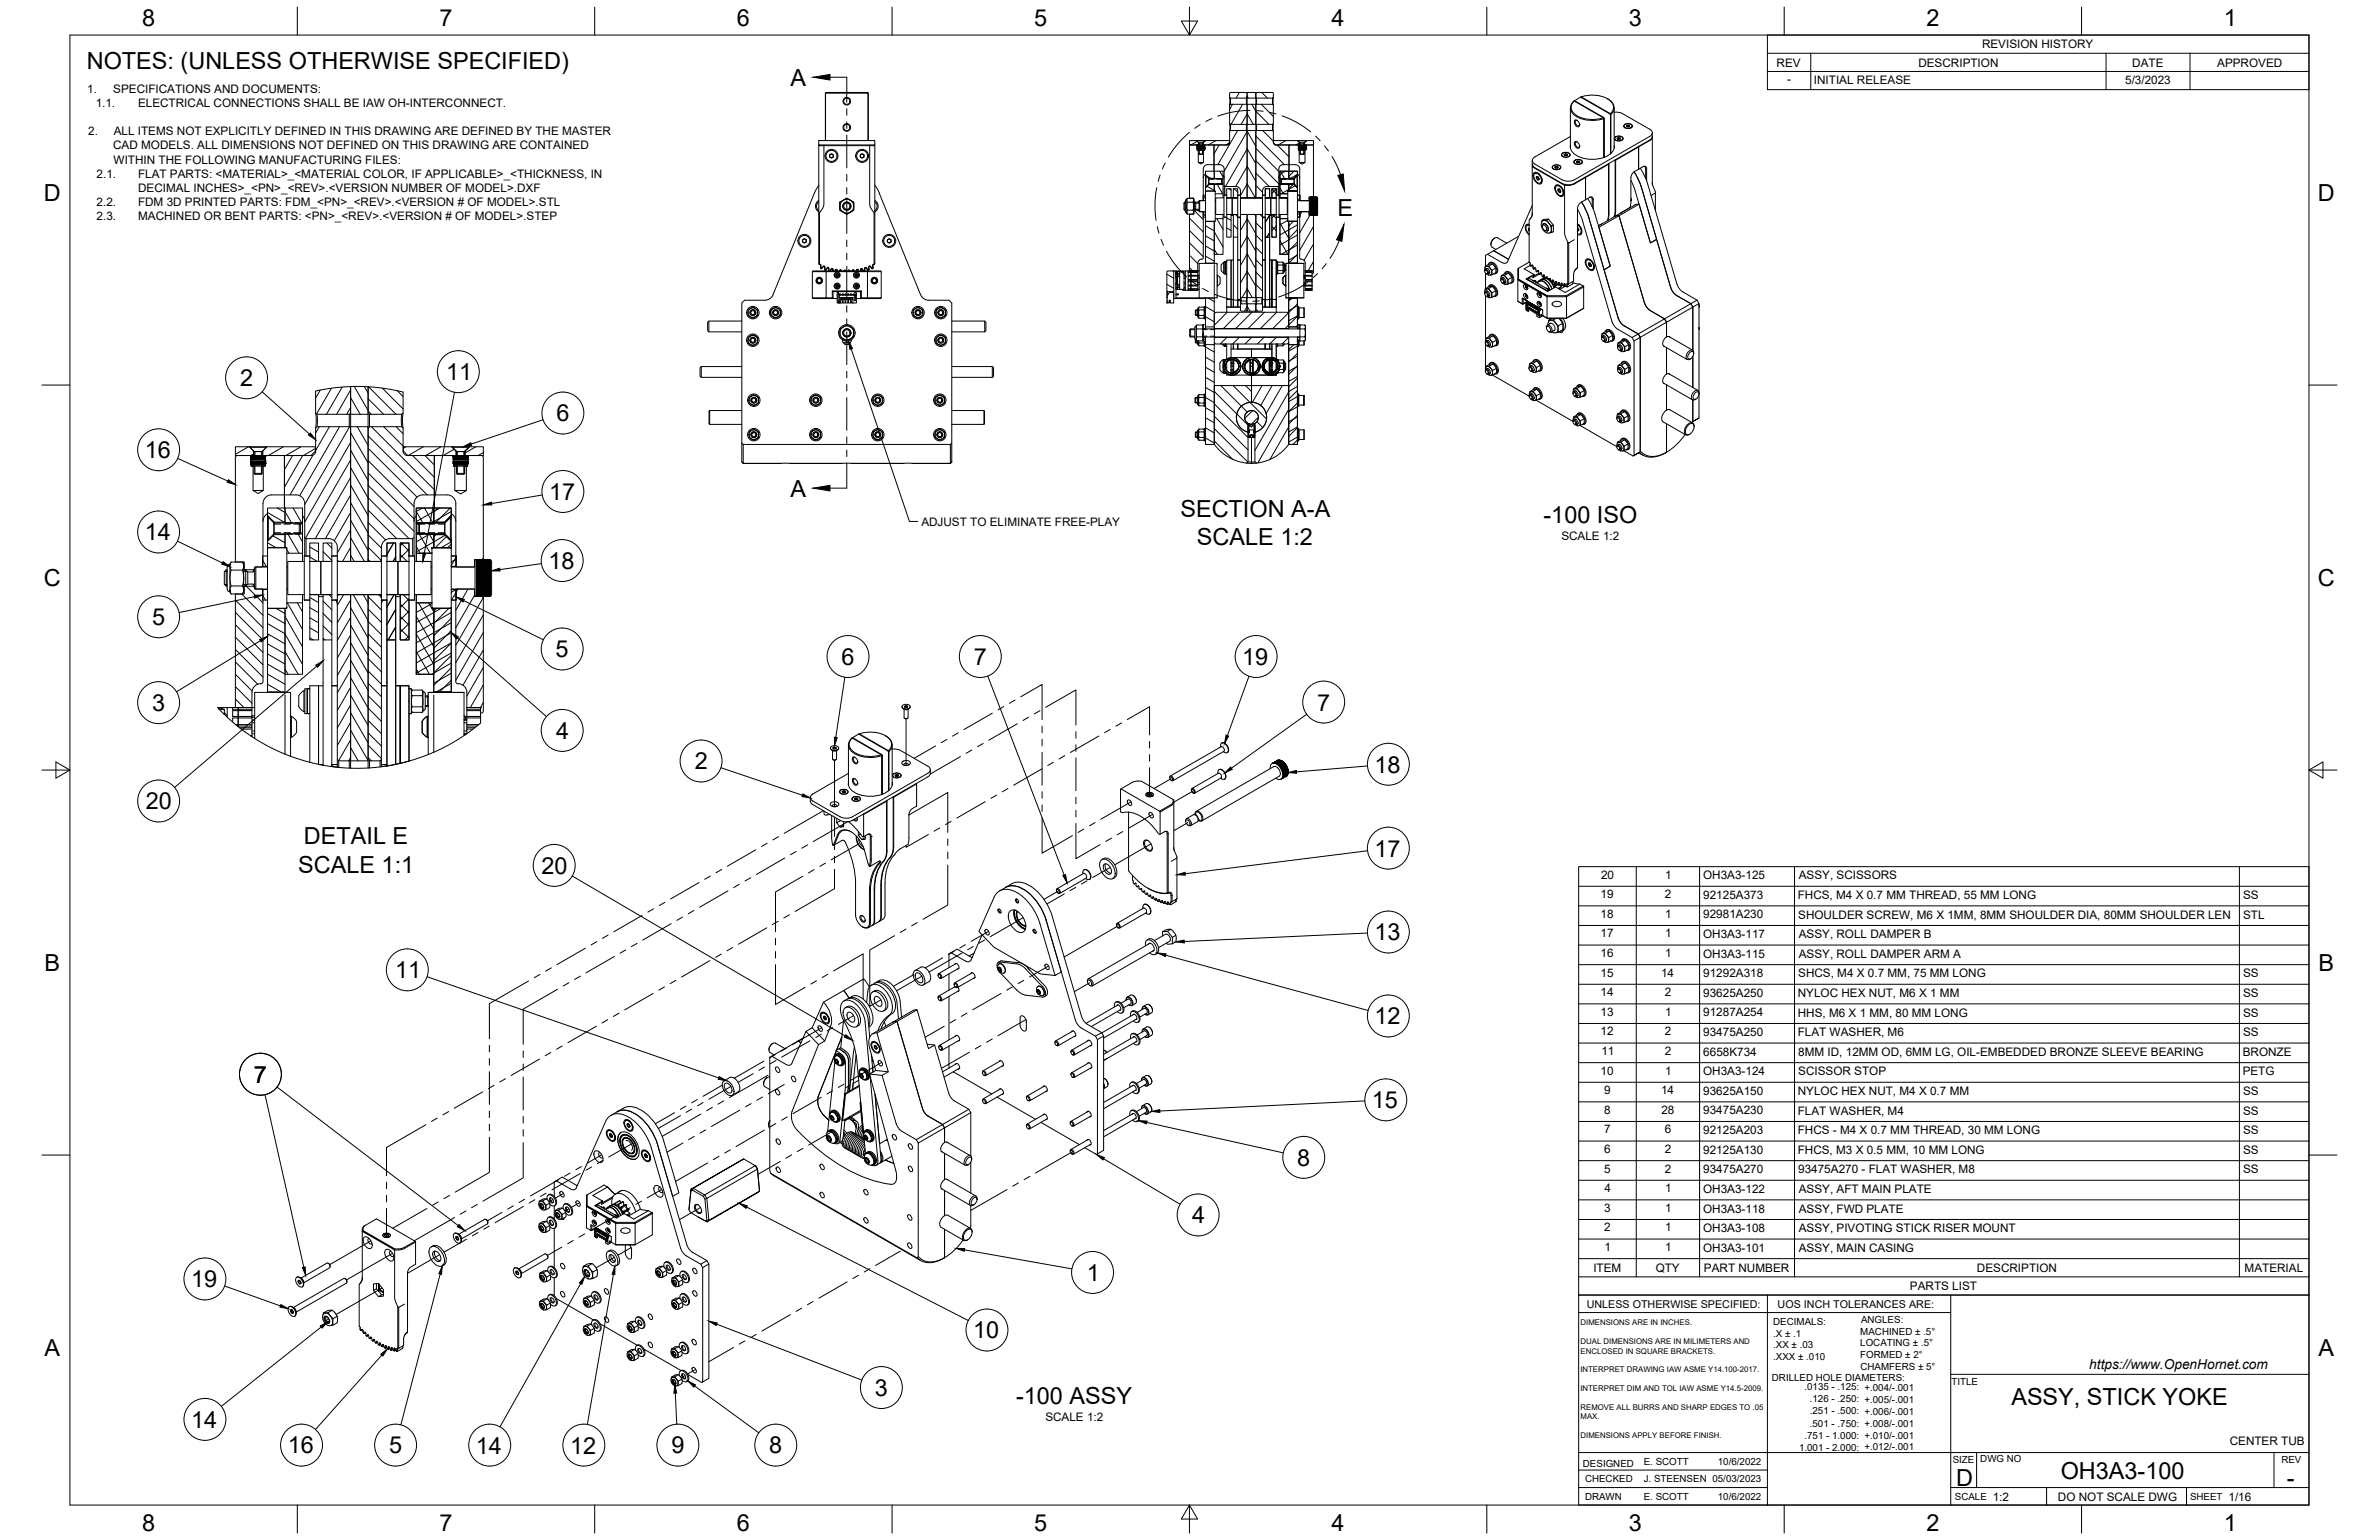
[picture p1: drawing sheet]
<svg xmlns="http://www.w3.org/2000/svg" width="864mm" height="559mm" viewBox="0 0 864 559" stroke-linecap="round" stroke-linejoin="round" font-family="sans-serif">
<defs><g id="words">
<g font-size="8.5">
<text x="51.6" y="9.4">8</text>
<text x="159.5" y="9.4">7</text>
<text x="267.5" y="9.4">6</text>
<text x="375.4" y="9.3">5</text>
<text x="483.4" y="9.4">4</text>
<text x="591.3" y="9.4">3</text>
<text x="699.3" y="9.4">2</text>
<text x="807.2" y="9.4">1</text>
<text x="31.5" y="25">NOTES: (UNLESS OTHERWISE SPECIFIED)</text>
<text x="287" y="31.1">A</text>
<text x="16" y="72.9">D</text>
<text x="841.4" y="72.9">D</text>
<text x="485.6" y="78.4">E</text>
<text x="162" y="137.9">11</text>
<text x="87.2" y="140.2">2</text>
<text x="202" y="152.9">6</text>
<text x="52.6" y="166.2">16</text>
<text x="199.3" y="181.4">17</text>
<text x="287" y="180.2">A</text>
<text x="428.5" y="187.7">SECTION A-A</text>
<text x="560.3" y="189.6">-100 ISO</text>
<text x="52.6" y="196.1">14</text>
<text x="434.5" y="197.9">SCALE 1:2</text>
<text x="199.1" y="206.4">18</text>
<text x="16" y="212.6">C</text>
<text x="841.4" y="212.6">C</text>
<text x="55.2" y="226.8">5</text>
<text x="201.7" y="238.5">5</text>
<text x="305.5" y="241.3">6</text>
<text x="353.5" y="241.3">7</text>
<text x="451" y="241.3">19</text>
<text x="55.2" y="258">3</text>
<text x="478.1" y="257.8">7</text>
<text x="201.8" y="268.1">4</text>
<text x="252.2" y="279.2">2</text>
<text x="499" y="280.3">18</text>
<text x="52.9" y="293.7">20</text>
<text x="110.3" y="306.4">DETAIL E</text>
<text x="499" y="310.8">17</text>
<text x="108.2" y="316.7">SCALE 1:1</text>
<text x="196.5" y="317">20</text>
<text x="499" y="341.2">13</text>
<text x="16.2" y="352.3">B</text>
<text x="841.7" y="352.3">B</text>
<text x="143.4" y="355">11</text>
<text x="499" y="371.7">12</text>
<text x="92.1" y="392.9">7</text>
<text x="498" y="402.1">15</text>
<text x="470.9" y="423">8</text>
<text x="432.7" y="443.9">4</text>
<text x="69.4" y="467.1">19</text>
<text x="394.5" y="464.8">1</text>
<text x="353.3" y="485.6">10</text>
<text x="16.2" y="492">A</text>
<text x="841.7" y="492">A</text>
<text x="317.6" y="506.5">3</text>
<text x="368.8" y="509.4">-100 ASSY</text>
<text x="730.1" y="510">ASSY, STICK YOKE</text>
<text x="69.4" y="518.1">14</text>
<text x="104.4" y="527.4">16</text>
<text x="141.2" y="527.4">5</text>
<text x="172.8" y="527.4">14</text>
<text x="206.9" y="527.4">12</text>
<text x="243.7" y="527.4">9</text>
<text x="279.3" y="527.4">8</text>
<text x="710.1" y="539.1">D</text>
<text x="748.1" y="536.7">OH3A3-100</text>
<text x="830.1" y="539.1">-</text>
<text x="51.6" y="555.5">8</text>
<text x="159.5" y="555.5">7</text>
<text x="267.5" y="555.5">6</text>
<text x="375.4" y="555.4">5</text>
<text x="483.4" y="555.5">4</text>
<text x="591.3" y="555.5">3</text>
<text x="699.3" y="555.5">2</text>
<text x="807.2" y="555.5">1</text>
</g>
<text font-size="5" x="758.4" y="496.8">https://www.OpenHornet.com</text>
<g font-size="4.3">
<text x="719.5" y="17.6">REVISION HISTORY</text>
<text x="644.9" y="24.2">REV</text>
<text x="696.4" y="24.2">DESCRIPTION</text>
<text x="774" y="24.2">DATE</text>
<text x="804.9" y="24.2">APPROVED</text>
<text x="31.7" y="33.7">1.</text>
<text x="41.1" y="33.7">SPECIFICATIONS AND DOCUMENTS:</text>
<text x="648.7" y="30.2">-</text>
<text x="658.5" y="30.6">INITIAL RELEASE</text>
<text x="771.5" y="30.3">5/3/2023</text>
<text x="34.7" y="38.9">1.1.</text>
<text x="50.1" y="38.9">ELECTRICAL CONNECTIONS SHALL BE IAW OH-INTERCONNECT.</text>
<text x="32" y="49.1">2.</text>
<text x="41.3" y="49.1">ALL ITEMS NOT EXPLICITLY DEFINED IN THIS DRAWING ARE DEFINED BY THE MASTER</text>
<text x="41.1" y="54.2">CAD MODELS. ALL DIMENSIONS NOT DEFINED ON THIS DRAWING ARE CONTAINED</text>
<text x="41.3" y="59.3">WITHIN THE FOLLOWING MANUFACTURING FILES:</text>
<text x="35.1" y="64.5">2.1.</text>
<text x="50.1" y="64.5">FLAT PARTS: &lt;MATERIAL&gt;_&lt;MATERIAL COLOR, IF APPLICABLE&gt;_&lt;THICKNESS, IN</text>
<text x="50.1" y="69.6">DECIMAL INCHES&gt;_&lt;PN&gt;_&lt;REV&gt;.&lt;VERSION NUMBER OF MODEL&gt;.DXF</text>
<text x="35.1" y="74.7">2.2.</text>
<text x="50.1" y="74.7">FDM 3D PRINTED PARTS: FDM_&lt;PN&gt;_&lt;REV&gt;.&lt;VERSION # OF MODEL&gt;.STL</text>
<text x="35.1" y="79.9">2.3.</text>
<text x="50.1" y="79.9">MACHINED OR BENT PARTS: &lt;PN&gt;_&lt;REV&gt;.&lt;VERSION # OF MODEL&gt;.STEP</text>
<text x="334.5" y="190.8">ADJUST TO ELIMINATE FREE-PLAY</text>
<text x="566.8" y="195.8">SCALE 1:2</text>
<text x="581.2" y="318.8">20</text>
<text x="604.4" y="318.8">1</text>
<text x="618.3" y="319.1">OH3A3-125</text>
<text x="652.9" y="319.1">ASSY, SCISSORS</text>
<text x="581" y="325.9">19</text>
<text x="604.3" y="325.9">2</text>
<text x="618.3" y="326.2">92125A373</text>
<text x="652.6" y="326.2">FHCS, M4 X 0.7 MM THREAD, 55 MM LONG</text>
<text x="814.3" y="326.2">SS</text>
<text x="581" y="333">18</text>
<text x="604.4" y="333">1</text>
<text x="618.3" y="333.3">92981A230</text>
<text x="652.8" y="333.3">SHOULDER SCREW, M6 X 1MM, 8MM SHOULDER DIA, 80MM SHOULDER LEN</text>
<text x="814.3" y="333.3">STL</text>
<text x="581" y="340.1">17</text>
<text x="604.4" y="340.1">1</text>
<text x="618.3" y="340.4">OH3A3-117</text>
<text x="652.9" y="340.4">ASSY, ROLL DAMPER B</text>
<text x="581" y="347.2">16</text>
<text x="604.4" y="347.2">1</text>
<text x="618.3" y="347.5">OH3A3-115</text>
<text x="652.9" y="347.5">ASSY, ROLL DAMPER ARM A</text>
<text x="581" y="354.4">15</text>
<text x="603" y="354.4">14</text>
<text x="618.3" y="354.6">91292A318</text>
<text x="652.8" y="354.6">SHCS, M4 X 0.7 MM, 75 MM LONG</text>
<text x="814.3" y="354.6">SS</text>
<text x="581" y="361.5">14</text>
<text x="604.3" y="361.5">2</text>
<text x="618.3" y="361.7">93625A250</text>
<text x="652.6" y="361.8">NYLOC HEX NUT, M6 X 1 MM</text>
<text x="814.3" y="361.8">SS</text>
<text x="581" y="368.6">13</text>
<text x="604.4" y="368.6">1</text>
<text x="618.3" y="368.8">91287A254</text>
<text x="652.6" y="368.9">HHS, M6 X 1 MM, 80 MM LONG</text>
<text x="814.3" y="368.9">SS</text>
<text x="581" y="375.7">12</text>
<text x="604.3" y="375.7">2</text>
<text x="618.3" y="375.9">93475A250</text>
<text x="652.6" y="376">FLAT WASHER, M6</text>
<text x="814.3" y="376">SS</text>
<text x="581.3" y="382.8">11</text>
<text x="604.3" y="382.8">2</text>
<text x="618.3" y="383.1">6658K734</text>
<text x="652.8" y="383.1">8MM ID, 12MM OD, 6MM LG, OIL-EMBEDDED BRONZE SLEEVE BEARING</text>
<text x="814.1" y="383.1">BRONZE</text>
<text x="581" y="389.9">10</text>
<text x="604.4" y="389.9">1</text>
<text x="618.3" y="390.2">OH3A3-124</text>
<text x="652.8" y="390.2">SCISSOR STOP</text>
<text x="814.1" y="390.2">PETG</text>
<text x="582.3" y="397">9</text>
<text x="603" y="397">14</text>
<text x="618.3" y="397.3">93625A150</text>
<text x="652.6" y="397.3">NYLOC HEX NUT, M4 X 0.7 MM</text>
<text x="814.3" y="397.3">SS</text>
<text x="582.3" y="404.1">8</text>
<text x="603.1" y="404.1">28</text>
<text x="618.3" y="404.4">93475A230</text>
<text x="652.6" y="404.4">FLAT WASHER, M4</text>
<text x="814.3" y="404.4">SS</text>
<text x="582.3" y="411.2">7</text>
<text x="604.3" y="411.2">6</text>
<text x="618.3" y="411.5">92125A203</text>
<text x="652.6" y="411.5">FHCS - M4 X 0.7 MM THREAD, 30 MM LONG</text>
<text x="814.3" y="411.5">SS</text>
<text x="582.4" y="418.4">6</text>
<text x="604.3" y="418.4">2</text>
<text x="618.3" y="418.6">92125A130</text>
<text x="652.6" y="418.7">FHCS, M3 X 0.5 MM, 10 MM LONG</text>
<text x="814.3" y="418.7">SS</text>
<text x="582.3" y="425.5">5</text>
<text x="604.3" y="425.5">2</text>
<text x="618.3" y="425.7">93475A270</text>
<text x="652.8" y="425.8">93475A270 - FLAT WASHER, M8</text>
<text x="814.3" y="425.8">SS</text>
<text x="582.4" y="432.6">4</text>
<text x="604.4" y="432.6">1</text>
<text x="618.3" y="432.9">OH3A3-122</text>
<text x="652.9" y="432.9">ASSY, AFT MAIN PLATE</text>
<text x="582.3" y="439.7">3</text>
<text x="604.4" y="439.7">1</text>
<text x="618.3" y="440">OH3A3-118</text>
<text x="652.9" y="440">ASSY, FWD PLATE</text>
<text x="582.4" y="446.8">2</text>
<text x="604.4" y="446.8">1</text>
<text x="618.3" y="447.1">OH3A3-108</text>
<text x="652.9" y="447.1">ASSY, PIVOTING STICK RISER MOUNT</text>
<text x="582.5" y="453.9">1</text>
<text x="604.4" y="453.9">1</text>
<text x="618.3" y="454.2">OH3A3-101</text>
<text x="652.9" y="454.2">ASSY, MAIN CASING</text>
<text x="578.4" y="461.5">ITEM</text>
<text x="601" y="461.4">QTY</text>
<text x="618.6" y="461.5">PART NUMBER</text>
<text x="717.6" y="461.5">DESCRIPTION</text>
<text x="814.8" y="461.5">MATERIAL</text>
<text x="693.3" y="468.1">PARTS LIST</text>
<text x="379.5" y="515.5">SCALE 1:2</text>
<text x="809.4" y="524.4">CENTER TUB</text>
<text x="723.4" y="544.5">1:2</text>
<text x="747" y="544.7">DO NOT SCALE DWG</text>
<text x="809" y="544.5">1/16</text>
</g>
<g font-size="3.9">
<text x="576" y="474.6">UNLESS OTHERWISE SPECIFIED:</text>
<text x="645.3" y="474.7">UOS INCH TOLERANCES ARE:</text>
</g>
<g font-size="3.5">
<text x="643.7" y="485">.X ± .1</text>
<text x="643.7" y="480.8">DECIMALS:</text>
<text x="675.3" y="484.3">MACHINED ± .5°</text>
<text x="675.6" y="480">ANGLES:</text>
<text x="643.7" y="489.3">.XX ± .03</text>
<text x="675.3" y="488.6">LOCATING ± .5°</text>
<text x="643.7" y="493.5">.XXX ± .010</text>
<text x="675.3" y="492.8">FORMED ± 2°</text>
<text x="675.4" y="497.1">CHAMFERS ± 5°</text>
<text x="643.2" y="501.1">DRILLED HOLE DIAMETERS:</text>
<text x="708.4" y="502.7">TITLE</text>
<text x="655" y="504.4">.0135 - .125: +.004/-.001</text>
<text x="657" y="508.8">.126 - .250: +.005/-.001</text>
<text x="657" y="513.2">.251 - .500: +.006/-.001</text>
<text x="657" y="517.7">.501 - .750: +.008/-.001</text>
<text x="653.1" y="526.5">1.001 - 2.000: +.012/-.001</text>
<text x="655" y="522.1">.751 - 1.000: +.010/-.001</text>
<text x="574.6" y="532.3">DESIGNED</text>
<text x="596.7" y="531.6">E. SCOTT</text>
<text x="623.6" y="531.6">10/6/2022</text>
<text x="708.9" y="530.9">SIZE</text>
<text x="718.9" y="530.5">DWG NO</text>
<text x="828.2" y="530.9">REV</text>
<text x="575.4" y="537.9">CHECKED</text>
<text x="596.7" y="537.9">J. STEENSEN 05/03/2023</text>
<text x="575.4" y="544.3">DRAWN</text>
<text x="596.7" y="544.3">E. SCOTT</text>
<text x="623.6" y="544.3">10/6/2022</text>
<text x="709.6" y="544.2">SCALE</text>
<text x="795" y="544.2">SHEET</text>
</g>
<g font-size="2.8">
<text x="573.7" y="480.9">DIMENSIONS ARE IN INCHES.</text>
<text x="573.7" y="487.7">DUAL DIMENSIONS ARE IN MILIMETERS AND</text>
<text x="573.7" y="491.1">ENCLOSED IN SQUARE BRACKETS.</text>
<text x="573.7" y="497.9">INTERPRET DRAWING IAW ASME Y14.100-2017.</text>
<text x="573.7" y="504.7">INTERPRET DIM AND TOL IAW ASME Y14.5-2009.</text>
<text x="573.7" y="511.6">REMOVE ALL BURRS AND SHARP EDGES TO .05</text>
<text x="573.7" y="514.9">MAX.</text>
<text x="573.7" y="521.8">DIMENSIONS APPLY BEFORE FINISH.</text>
</g>
</g></defs>
<!-- layer: Visible -->
<g fill="none" stroke="#000" stroke-width=".36">
<path d="M299.6 34v17M299.7 33.8l.2-.3h15l.2 .3M299.9 33.6l-.3 .3M314.9 33.6l.3 .3v17.1M446.4 33.8l.2-.3h5.9l.2 .3v1.5l-.2 .3h-5.9l-.2-.3zM446.4 35.3v2.8M446.6 35.6v2.1l-.2 .4v6.8l.2 .2h5.9l.2-.2v-6.8l-.2-.3h-5.9M452.5 35.6v2.2M452.7 33.5h3.2v2.1h-3.2zM452.7 37.8h3.2v7.3h-3.2zM452.7 35.6v2.2M455.9 35.6v2.2"/>
<path d="M455.9 38.1l.2-.3h5.9l.2 .3v6.8l-.2 .2h-5.9l-.2-.2zM455.9 33.8l.2-.3h5.9l.2 .3v1.5l-.2 .3h-5.9l-.2-.3zM456.1 35.6v2.2M462 35.6v2.2M462.2 35.3v2.8M570.1 39.2v14.5M571.4 36.7l.3-.1 10.4 6M571.4 36.6a3.2 3.2 0 0 0 1.2 5.5 12.2 12.2 0 0 0 9.4 .6l-10.6-6a3.2 3.2 0 0 0-1.3 3.1 3.2 3.2 0 0 0 2.3 2.6 12.7 12.7 0 0 0 9.8 .6M573.8 35.3h.1M573.8 35.3l.2-.1-.1 .1M573.9 35.3l10.5 6 .2 .5M573.9 35.3l-2.4 1.3"/>
<path d="M583.5 35.8a3.3 3.3 0 0 1 1.3 5.7v14.2M586 39.2v14.5M297.2 52.9l.1 43M297.2 51h20.4v1.6h-20.4zM297.4 52.7l-.1 .1M297.5 52.6l-.3 .3h1.9l.1-.3M299.7 51v-17.2h15.4v17.2M302.5 56.2v.7M302.5 56.2l-.7-.4-.6 .4v.7l.6 .4 .7-.4M302.5 56.2a.73 .73 0 0 0-1.1-.2 .73 .73 0 0 0 0 1.1 .73 .73 0 0 0 1.1-.2M313.6 56.2v.7M313.6 56.2l-.7-.4-.6 .4 .1 .8 .5 .3 .7-.4"/>
<path d="M313.6 56.2a.73 .73 0 0 0-1.1-.2 .73 .73 0 0 0 0 1.1 .73 .73 0 0 0 1.1-.2M315.6 52.6l.1 .3h-16.6v21.2l-.4 1.3-1.2 1.9v18.5M317.3 52.6l.3 .3h-1.9v21.2l.4 1.3 1.2 1.9v18.5M317.4 52.7l.2 .2-.1 43M434.4 51h.1M434.4 51h3M434.4 51.1l-2.6-.1v1.6h2.8M434.4 51.1l.8 .8M434.4 51v.1M434.6 52.6h2.7M434.6 52.6h-2.5l-.3 .3v19h1.6v1.4h1.7l.2-.2M434.6 54.1h2.7"/>
<path d="M434.6 54.1l.1 .1M434.6 53.6v.5zM434.6 53.6h.1M434.6 53.3h.1M434.6 53.3h2.6M434.6 54.1v.1M434.6 52.7v.4zM434.6 52.7v1.2v-.3M434.7 54.1h.1M434.7 54.1l.2-.5-.2 .5M434.7 53.6h.1M434.7 52.7l-.1 .6z"/>
<path d="M434.7 54.5h2.5M434.7 54.2h2.5M434.7 53.6l-.1 .5zM434.7 54.2v.3M434.7 54.1v.1M434.7 54.5h.3v4.4l.9 .6 1-.6v-4.4h.3M434.7 54.1l.3-.5-.2 .5M434.8 54.1l.4-.5-.2 .5M434.9 53.6h.1M434.9 52.7l-.2 .6 .2-.6M435 53.3l.3-.6-.3 .6M435 53.3h.1"/>
<path d="M435 54.1h.1M435 54.5h.2v1.3M435 58.9h1.9M435 54.1l.4-.5-.2 .6M435 53.6v.1M435 54.1v.1M435.1 52.7l-.3 .6M435.1 51.8v.8M435.1 52.7l-.2 .6M435.1 52.7l-.1 .2M435.1 53.3h.1M435.2 53.6l-.2 .5"/>
<path d="M435.2 55.8h1.5M435.2 51.9h1.5M435.2 51.9v.7M435.3 53.6h.1M435.3 53.3h.1M435.3 53.3l.4-.6-.3 .6M435.4 53.6h.1M435.5 52.7l-.3 .6M435.5 53.6l-.3 .5M435.6 54.1l.2-.5-.4 .6M435.6 53.3h.1M435.6 53.3l.4-.6-.4 .6"/>
<path d="M435.6 53.6h.1M435.6 54.1l.5-.5-.3 .5M435.7 53.6l-.5 .6M435.8 53.6h.1M435.9 52.7l-.3 .6M435.9 53.6l-.3 .5M436 53.3l.4-.6-.4 .6M436 54.1l.3-.5-.5 .5M436.1 53.6l-.3 .5M436.1 54.1l.4-.5-.2 .6M436.1 52.7l-.3 .6M436.2 52.7l-.4 .6"/>
<path d="M436.3 53.3l.3-.6-.4 .6M436.3 53.6l-.2 .5M436.3 53.6h.1M436.4 52.7l-.4 .6M436.5 53.3h.1M436.5 54.1l.2-.5-.4 .6M436.5 54.1l.4-.5-.2 .5M436.6 53.6l-.4 .5M436.7 53.3h.1M436.7 51.9v.7M436.7 54.1h.1M436.7 53.6h.1"/>
<path d="M436.7 54.1l.3-.5-.1 .5M436.8 52.7l-.3 .6M436.8 53.6l-.3 .5M436.8 51.8v.8M436.8 54.1h.1M436.8 53.7l-.1 .4M436.8 53.3l.3-.6-.2 .6M436.9 52.9l-.2 .4M436.9 54.5h-.2v1.3M436.9 54.1l.3-.5-.1 .5M436.9 53.6h.3M436.9 52.7l-.2 .6"/>
<path d="M437 52.7l-.3 .6M437 53.3l.2-.6-.2 .6M437.2 54.1l.1-.5-.1 .5M437.2 54.1l-.1 .1M437.2 54.2v.3M437.2 54.1h.1M437.2 52.7l-.1 .6M437.2 53.3v.2M437.3 54.1l-.1 .1M437.3 54.1h.1M437.3 52.8v.5M437.3 52.7v1.4"/>
<path d="M437.3 53.6l-.1 .5M437.3 53.6h.1M437.3 53.3h.1M437.3 54v.1M437.3 52.7l-.1 .6M437.3 52.7v.2M437.3 52.6h3.4v7.2l-2.3-.1a1.62 1.62 0 0 0-1.6 1.6v11.3l-.2 .2h-1.3v.2M437.4 51l-3 .1M437.4 51h.1M437.5 51h8.8v.8l-.8 .8h-8.2M437.5 51l-.8 .9M440.7 59.8v2.3"/>
<path d="M446.3 51h.1M446.3 51.8h.1M446.4 51.8v-4.2l.2-.2h5.9l.2 .2v24.2v-24.4h3.2v24.4v-24.2l.2-.2h5.9l.2 .2v4.2l.3 .6 .6 .2h4.8v7.2h-2.1a1.54 1.54 0 0 0-1.6 1.5M446.4 44.9v2.7M446.4 51.8l-.2 .6-.6 .2h-4.9v7.2h2.1a1.59 1.59 0 0 1 1.6 1.5v6.1M446.6 45.1v2.3M452.5 45.1v2.3M452.7 45.1v2.3M455.9 45.1v2.3M456.1 45.1v2.3M462 45.1v2.3M462.2 44.9v2.7"/>
<path d="M462.2 51h.1M467.9 59.8v2.3M471.1 51h.1M471.2 51l.7 .9v.7v-.7M471.2 51.1l-8.9-.1v.8l.8 .8h8.2M471.2 51.1h3M471.2 51h3M471.2 51.1l.7 .8M471.2 51v.1M471.3 52.6h-3.4v7.2h2.3a1.59 1.59 0 0 1 1.6 1.5v11.3l.3 .2h3.1v-1.3h1.3l.3-.3v-18.3l-.3-.3h-2.4M471.3 52.6h2.8M471.3 53.6v.3"/>
<path d="M471.3 54l.1 .5M471.3 52.8v.3M471.3 54.1h.1M471.3 53.3h.1M471.3 54l.1-.4-.1 .5M471.3 52.7v.4M471.3 54v.1M471.3 54.1l.1 .1M471.4 52.7l-.1 .4M471.4 52.7l-.1 1.2M471.4 53.6h.1M471.4 54.1h2.6"/>
<path d="M471.4 53.3h2.6M471.4 54.1v.1M471.4 54.5h2.5M471.4 54.1h.1M471.4 54.2h2.5M471.4 54.1l.2-.5-.1 .5M471.4 54.2v.3M471.4 52.7l-.1 .6zM471.4 53.6v.5zM471.4 54.5l.2 4.4 1.1 .7 1-.7 .2-4.4M471.5 54.1l.1-.5v.6l.3-.6-.2 .5M471.6 54.5h.3"/>
<path d="M471.6 58.9h2.1M471.6 53.6h.1M471.6 52.7l-.1 .6 .2-.6M471.7 53.3l.3-.6-.2 .6M471.7 53.3h.1M471.7 54.1h.1M471.8 54.1l.3-.5-.2 .5M471.8 53.6v.1M471.8 52.7l-.2 .6M471.8 51.8v.8M471.8 52.7v.2M471.9 53.3h.1"/>
<path d="M471.9 54.1v.1M471.9 54.5l.2 1.5M471.9 55.8h1.5M471.9 51.9h1.5M471.9 53.6l-.1 .5M471.9 55.8l.2 .2M471.9 54.5v1.3M472 54.1l.4-.5-.3 .6M472 54.1l-.1 .1M472 53.6h.1M472.1 53.3h.1M472.1 53.3l.3-.6-.2 .6"/>
<path d="M472.1 56h1.1M472.1 53.6h.1M472.2 52.7l-.3 .6M472.2 53.6l-.3 .5M472.3 54.1l.3-.5-.5 .6M472.3 54.1l.5-.5-.2 .5M472.3 53.3l.4-.6-.4 .6M472.4 53.6h.1M472.4 53.6l-.3 .5M472.5 53.3h.1M472.6 53.6l-.3 .5M472.6 52.7l-.3 .6"/>
<path d="M472.8 53.3l.3-.6-.3 .6M472.8 54.1l.3-.5-.5 .5M472.8 53.6h.1M472.8 54.1v.1M472.8 54.1l.5-.5-.3 .6M472.9 53.6l-.4 .5M472.9 52.7l-.4 .6zM472.9 52.7l-.3 .6M473.1 53.6l-.3 .5M473.1 53.6h.1M473.2 52.7l-.4 .6M473.2 53.3h.1"/>
<path d="M473.2 54.1l.3-.5-.5 .6M473.2 54.1h.1M473.3 54.1l.3-.5-.2 .5M473.3 53.3l.2-.6-.3 .6M473.3 54.1h-.1M473.3 53.6l-.3 .5M473.3 52.7l-.3 .6zM473.4 52.7l-.4 .6M473.4 54.5l-.2 1.5M473.4 54.5h.3M473.4 53.3h.1M473.4 55.8l-.2 .2"/>
<path d="M473.4 54.5v1.3M473.5 53.6h.1M473.5 54.1l.3-.5-.2 .5M473.5 54.1l-.1 .1M473.5 53.6l-.3 .5M473.5 51.8v.8M473.6 53.7l-.2 .4M473.6 53.3l.2-.6-.2 .6M473.6 52.9l-.2 .4M473.6 54.1h.1M473.6 53.6h.1M473.7 54.1l-.1 .1"/>
<path d="M473.7 52.7l-.3 .6M473.7 52.7l-.2 .6M473.7 53.3l.2-.6-.1 .6M473.8 53.6h.2M473.8 54.1l.1-.5-.3 .5M473.9 54.1h.1M473.9 53.6l-.1 .5zM474 54.1h-.1M474 53.6l-.1 .5zM474 52.7l-.1 .6M474 54.1v.1M474 52.8v.3"/>
<path d="M474 54.1l-.1 .4v-.3M474 53.2v.1M474 54.1h.1M474 53.6v.5M474 53.2v.9M474 53.6h.1M474 52.7v.6M474 52.7v.4M474 54.1l-.1 .1M474 52.7v.6v-.2M474.2 51l-.8 .9v.7v-.7M474.2 51h.1"/>
<path d="M474.2 51.1l-.8 .8M474.2 51v.1M474.2 51h2.6v1.6h-2.7M556.2 59.6v.9l.3-.2M566.9 56.2h.1M567 55.8a1.86 1.86 0 0 1 3 .5 1.8 1.8 0 0 1-3.2-.3zM567.1 55.8a1.75 1.75 0 0 1 2.8 .5 1.69 1.69 0 0 1-3-.3zM567.9 56a.54 .54 0 0 1 .6-.2 .54 .54 0 0 1 .4 .6 .54 .54 0 0 1-.6 .1 .54 .54 0 0 1-.4-.5zM568.2 55.9v.4M568.8 55.9v.5M568.9 56.3l-.1 .1M568.9 56.3l-.1-.4h-.6l-.4 .2 .2 .3h.8"/>
<path d="M569.9 56.2h.1M570.1 49.5l-13 7.5M570.1 53.4v.1M570.1 52.7a4.4 4.4 0 0 0 3.7 4.4 11.6 11.6 0 0 0 11.4-1.9 2.98 2.98 0 0 0 .8-2.5M571.4 58.8h.1M571.5 58.3a1.86 1.86 0 0 1 2.9 .6 1.8 1.8 0 0 1-3.1-.3zM571.6 58.4a1.75 1.75 0 0 1 2.8 .5 1.69 1.69 0 0 1-3-.3zM571.6 51.4h.6l.9 .7 .3 .8-.3 .8h-.7l-.6-.6-.3-.9zM571.7 43.6h.5l.9 .7 .3 .8-.3 .9-.7-.1-.6-.6-.3-1.1zM572.5 43.7h-.4l-.3 .3 .4 1.3 .8 .4 .4-.7M572.5 51.5h-.4l-.3 .3 .4 1.3 .8 .4 .4-.7M572.7 58.4v.5"/>
<path d="M572.7 58.4l-.4 .3 .2 .3M572.7 58.4l.6 .1M573.3 59h-.8M573.3 58.5v.5M573.3 58.5l.1 .3M573.4 58.8l-.1 .2M573.4 58.8l-.1-.3-.6-.1-.4 .3 .2 .3M573.4 58.8l-.9 .2M574.4 58.8h.1M582.1 42.6l.3 .5v14M582.2 42.9v14.2zM582.2 42.9l-.2-.2 .2 .4"/>
<path d="M583.9 59.4l-.1 .1M584 59.4l.1 18.1-.4 2.5M584.5 41.4l.1-.2 .2 .4h-.2M584.6 41.2a3.2 3.2 0 0 0-1.1-5.4 12.2 12.2 0 0 0-9.5-.7l10.6 6.1M584.6 41.8v14M586 40.7l2.6 .3 10.3 5.9a1.35 1.35 0 0 1 .9 1.3 1.35 1.35 0 0 1-.9 1.3l-27.4 15.7-1.2 .5h-2l-1.3-.5-9.9-5.7a1.38 1.38 0 0 1-.9-1.3 1.38 1.38 0 0 1 1-1.3M586 53.4v.1M586.1 50.3h.1M586.2 49.9a1.86 1.86 0 0 1 3 .5 1.8 1.8 0 0 1-3.1-.3zM586.3 49.9a1.75 1.75 0 0 1 2.8 .5 1.69 1.69 0 0 1-2.9-.3zM586.4 58l-.1 18.7-.4 2M587.5 50v.4"/>
<path d="M588 50v.5M588.1 50a.48 .48 0 0 0-.7-.1 .48 .48 0 0 0-.2 .6M588.1 50l.1 .3M588.2 50.4l-.9 .1M588.2 50.4l-.2-.4h-.5l-.4 .2 .1 .3M588.2 50.3l-1 .2M589.1 50.3h.1M589.5 45.7v.1M589.6 45.3a1.86 1.86 0 0 1 3 .6 1.8 1.8 0 0 1-3.2-.3zM589.7 45.3a1.75 1.75 0 0 1 2.8 .6 1.69 1.69 0 0 1-3-.3zM590.8 45.4v.5M591.4 45.5a.48 .48 0 0 0-.6-.1 .48 .48 0 0 0-.2 .6l1-.2"/>
<path d="M591.4 45.5l.2 .3M591.4 45.5v.5M591.6 45.8l-.9 .2M591.6 45.8l-.2-.3-.6-.1-.4 .3 .2 .3M592.5 45.7v.1M599.8 48.2v19M599.8 49.7l-.5 1-4.5 2.6v8.1M599.8 49.5l-.2 .7-.7 .6-27.4 15.7-1.2 .5h-2l-1.3-.5-9.9-5.7-.8-.9-.1-1.6M297.2 72.8a2.36 2.36 0 0 0 0 4.1M297.2 73.2a2 2 0 0 0 0 3.2M297.3 67.2l-1.6 2.8-15.1 37M297.5 77.3l-.3 .3"/>
<path d="M304.9 73.4l2.5-1.5 2.5 1.5v2.9l-2.5 1.4-2.5-1.4zM304.9 73.4l1.2-.7a1.34 1.34 0 0 1 2.1-.3l.5 .3a1.42 1.42 0 0 1 1.2 2v.1a1.41 1.41 0 0 1-1.1 2.1l-.1 .1a1.34 1.34 0 0 1-2.1 .2l-.5-.2a1.42 1.42 0 0 1-1.2-2zM305.9 72.8h.1M305.9 76.8v.1M308.9 72.8h.1M308.9 76.8v.1M317.3 77.3l.3 .3M317.6 73.2a2 2 0 0 1 0 3.2M317.6 72.8a2.36 2.36 0 0 1 0 4.1M317.6 67.2l1.6 2.8 15 37M430.1 73.3v3M430.1 73.3l-.3 .4v2.2l.3 .4"/>
<path d="M430.1 76.3h.2M430.1 73.3h.2M430.3 72.8v4M430.3 76.8l.5 .5M430.8 77.3v-.3l.2 .7M430.8 72.3v4.7l.2-.7h2.1l.2 .6-.2 .8M430.8 77.3l.2 .4M430.8 72.3l-.5 .5M431 73.4l-.2 1.3 .2 1.6M431 77.7h2.1M431 71.9l-.2 .4M431.8 71.9h.1"/>
<path d="M431.8 77.7h.1M433.1 71.9l.2 .8zM433.1 71.9h-2.1l-.2 .7 .2 .8h2.1l.2-.7v2.1l-.2-1.4M433.1 76.3l.2-1.5v2.5l-.2 .4M433.3 76.3h.4M433.3 73.3h.4M433.3 72.8h.1M433.3 76.9h.1M433.5 73.3h.1M433.5 76.3h.1M433.6 73.3h.1M433.6 76.3h.1"/>
<path d="M433.7 73.3v3M433.7 73.3l.3 .4M434 73.7v2.2M434 75.9l1.1 .1 .2 .3M434 75.9l-.3 .4M435.1 73.3v.4M435.1 76v.3M435.3 73.3l-.2 .3-1.1 .1M435.3 73v3.6M435.3 76.6l-.2-.3h-1.7v1.4h-1.6v20.6M435.3 76.6l.2 .2M435.3 76.6v.2h1.3l.2 .3v16.6l-.4 .3a1.59 1.59 0 0 0-1.6 1.6v2.7"/>
<path d="M435.5 72.8v4M435.5 72.8l-.2 .2M435.5 76.8h2.1M435.5 72.8h2.1M436.7 76.8v.1M436.7 72.7v.1M437.6 69.5v10.7M437.6 70.8h-.9v1.9h.9M437.6 76.9h-.9v1.9h.9M437.6 63.8v4M437.6 63.2l-.6 .6-.2 .8M437.6 62.1h3.2v2.6h-2l-1.2-1.2z"/>
<path d="M437.6 68.2l1.2-1.2h2v2.3h-3.2zM437.6 69.3v.2M437.6 67.8v.4M437.6 63.5v.3M437.6 67.8h.2M437.6 63.8h.2M437.6 69.5h3.6M437.8 63.8v4M437.8 63.8l1 1.1M438.8 64.9v1.9M438.8 66.8h4.6M438.8 64.9h4.6"/>
<path d="M438.8 66.8l-1 1M438.8 66.8v.2M438.8 64.7v.2M440.8 64.9v-2.8h3.2v2.9h-.5M440.8 66.8v2.5l.3 .2M441.1 69.5v10.7M441.1 79.3h2.9v13h-3.2v-12l.3-.1M441.1 76.8h.2M441.1 72.8h.2M443.4 64.9v1.9M443.4 64.9l.2 .2v1.5l-.2 .2M443.5 66.7h.5v3.6h-2.9"/>
<path d="M444 70.3v1.5M444 77.8v1.5M444 65v1.7M444 63.5l.4 1.1M444.3 71.8h-3v6h3M444.4 67.4l.2 .3h4.1a1.59 1.59 0 0 1 1.6 1.5v1.6M444.4 67.4v3.4M444.6 67.7v3.1M445.3 70.8v-2.3h1.6v3.3M445.3 70.8v8M445.3 70.8h-1v8h1M445.3 71.8h4"/>
<path d="M445.3 77.8h4M446.9 77.8v8.3h-1.6v-7.3M446.9 78.2h.8M447.3 71.8v6M447.7 77.8v8.3h1.6v-7.3M449.3 70.8v-2.3h-1.6v3.3M449.3 70.8v8M449.3 70.8h1M449.3 78.8h1M450 78.8l.3 .9M450.3 78.8v28.9l.3 .3h1.9l.2-.3v-29.9v30.2h3.2M450.3 70.8v8"/>
<path d="M450.3 71.8h8M450.3 77.8h8M450.3 71.6l.3 .2M450.6 77.8l-.3 .3M458.1 77.8l.2 .3M458.3 78.8v28.9l-.3 .3h-1.9l-.2-.3v-29.9v30.2M458.3 70.8v8M458.3 70.8h1M458.3 78.8h1M458.3 71.6l-.2 .2M458.6 78.8l-.3 .9M459.3 70.8v-2.3h1.6v3.3"/>
<path d="M459.3 70.8v8M459.3 71.8h4M459.3 77.8h4M459.9 67.7h4.1M459.9 67.6a1.59 1.59 0 0 0-1.6 1.6v1.6M460.9 77.8v8.3h-1.6v-7.3M460.9 78.2h.8M461.3 71.8v6M461.7 77.8v8.3h1.6v-7.3M463.3 70.8v-2.3h-1.6v3.3M463.3 70.8v8M463.3 70.8h1v8h-1"/>
<path d="M464 67.7v3.1M464.2 61.3v6.1l-.2 .3M464.2 67.4v3.4M464.6 65v1.7M464.6 77.8v1.5M464.6 70.3v1.5M464.6 63.5l-.4 1.1M465 66.6l.2 .2h4.6l1.2 1M465 65.1v1.5M465 66.6l.2 .2M465.1 66.7h-.5v3.6h2.9M465.2 64.9v1.9"/>
<path d="M465.2 66.8h4.6M465.2 64.9h4.6M465.2 64.9l-.2 .2M467.3 71.8h-3h3v6h-3h3M467.3 76.8h.2M467.3 72.8h.2M467.5 69.5h3.5M467.5 69.5v10.7M467.5 79.3h-2.9v13h3.2v-12l-.3-.1M467.8 64.9v-2.8h-3.2v2.9h.5M467.8 66.8v2.5l-.3 .2M467.8 62.1h3.2v1.4l-1.2 1.2h-2z"/>
<path d="M467.8 67h2l1.2 1.2v1.1h-3.2zM469.8 64.7v.2M469.8 66.8v.2M469.8 64.9v1.9M469.8 66.8l1 1M470.8 63.8v4M470.8 67.8h.2M470.8 63.8h.2M470.8 63.8l-1 1.1M471 69.5v10.7M471 76.9h.9v1.9h-.9M471 70.8h.9v1.9h-.9"/>
<path d="M471 63.8l-1.2 1.1h-4.6l-.2 .2M471 63.2l.5 .4 .3 1M471 63.5v.3M471 67.8v.4M471 69.3v.2M471 63.8v4M471 76.8h4.3M471 72.8h4.3M471.9 72.7v.1M471.9 76.8v.1M475.2 72.1h.1M475.2 77.5h.1"/>
<path d="M475.6 78.1h2.4zM475.6 78l2.4 .1zM475.6 78h2.4zM475.6 77.9l2.4 .1zM475.6 77.9h2.4zM475.6 77.8l2.4 .1zM475.6 77.7l2.4 .1zM475.6 77.6l2.4 .1zM475.6 77.5l2.4 .1zM475.6 77.4l2.4 .1zM475.6 77.3l2.4 .1zM475.6 77.1l2.4 .1z"/>
<path d="M475.6 77l2.4 .1zM475.6 76.8l2.4 .1zM475.6 76.6l2.4 .2zM475.6 76.5l2.4 .1zM475.6 76.3l2.4 .1zM475.6 76.1l2.4 .2zM475.6 75.9h2.4v.2h-2.4zM475.6 75.7h2.4v.2h-2.4zM475.6 75.5h2.4v.2h-2.4zM475.6 75.3h2.4v.2h-2.4zM475.6 75.1h2.4v.2h-2.4zM475.6 74.9h2.4v.2h-2.4z"/>
<path d="M475.6 74.7h2.4v.2h-2.4zM475.6 74.5h2.4v.2h-2.4zM475.6 74.3h2.4v.2h-2.4zM475.6 74.1h2.4v.2h-2.4zM475.6 73.9l2.4 .1zM475.6 73.7h2.4v.2h-2.4zM475.6 73.5h2.4v.2h-2.4zM475.6 73.3l2.4 .2zM475.6 73.1l2.4 .2zM475.6 72.9l2.4 .2zM475.6 72.8l2.4 .1zM475.6 72.6l2.4 .2z"/>
<path d="M475.6 72.5l2.4 .1zM475.6 72.3l2.4 .2zM475.6 72.2l2.4 .1zM475.6 72.1l2.4 .1zM475.6 72l2.4 .1zM475.6 71.9l2.4 .1zM475.6 71.8l2.4 .1zM475.6 71.7l2.4 .1zM475.6 71.7h2.4zM475.6 71.6l2.4 .1zM475.6 71.6h2.4zM475.6 76.3h2.4"/>
<path d="M475.6 76.1h2.4M475.6 75.9h2.4M475.6 75.7h2.4M475.6 75.5h2.4M475.6 75.4h2.4M475.6 75.2h2.4M475.6 75h2.4M475.6 74.8h2.4M475.6 74.6h2.4M475.6 74.4h2.4M475.6 74.2h2.4M475.6 74h2.4"/>
<path d="M475.6 73.8h2.4M475.6 73.6h2.4M475.6 73.4h2.4M476.5 71.5v.1M476.5 78.1v.1M476.8 78.1v.3M476.8 71.2v.4M478 78.1h-2.4M478 78.1h.1M478.1 71.6l.2 .2v6.1l-.2 .2M478.1 71.6v6.5M478.1 71.6h-2.8v6.5h.3"/>
<path d="M556.2 77.3l-.2 1.2-.7 1.1M556.2 74.6l-8.9 20.2a1.3 1.3 0 0 1-2.1 .5l-5.2-3M556.7 62.9a2 2 0 0 1 2.9 1.6l.2 .6a1.19 1.19 0 0 1-.4 1.6 1.19 1.19 0 0 1-1.7-.4l-1.1-2.1zM557 63a2.17 2.17 0 0 1 2.6 2.5 .95 .95 0 0 1-.7 1 .95 .95 0 0 1-1.1-.5l-1-1.7zM557.2 62.9a2.2 2.2 0 0 1 2.1 1.1 2.2 2.2 0 0 1-.1 2.4M557.7 64.7l.5 .5h.4M558.2 64.1h-.5v.6l.5 .6 .4-.1M558.2 64.1l.4 .5v.6M558.2 64.1h-.5v.6M558.3 63l.5 .3M558.3 64.2l.3 1M558.3 64.4l-.6 .3"/>
<path d="M558.7 65l-.5 .3M558.7 63.1h-.1M558.8 63.2h-.1M559.7 64.8v.6M559.7 64.9h.1M559.8 65l-.1 .1M559.8 80l-.1 .6M560.3 79.7l1.8-.2 1.8 2.2v2.4l-1.5 .4M560.4 79.6l-.6 .4 1.8-.2M562.1 79.5l-.5 .3 .6 1.1 1.1 1.1 .6-.3M563.5 60.7v.1M563.6 60.3a1.86 1.86 0 0 1 3 .5 1.8 1.8 0 0 1-3.1-.2z"/>
<path d="M563.7 60.3a1.75 1.75 0 0 1 2.8 .5 1.69 1.69 0 0 1-2.9-.2zM564.6 67.4a2 2 0 0 1 2.9 1.6l.2 .6a1.19 1.19 0 0 1-.5 1.6 1.19 1.19 0 0 1-1.6-.4l-1.2-2zM564.9 60.4v.5M564.9 60.4l-.3 .1a.55 .55 0 0 0 .4 .6 .55 .55 0 0 0 .6-.3M564.9 60.4l.5 .1 .2 .3M564.9 67.6a2.17 2.17 0 0 1 2.6 2.4 .95 .95 0 0 1-.7 1 .95 .95 0 0 1-1.1-.5l-1-1.7zM565 67.5a2.2 2.2 0 0 1 2.2 1 2.2 2.2 0 0 1-.2 2.4M565.4 60.5v.4M565.6 60.8l-.9 .2M565.6 60.8l-.2-.3-.5-.1-.4 .2 .1 .3M565.6 69.2l.5 .6M566 68.6h-.4v.6l.4 .6 .5-.1v-.3"/>
<path d="M566 68.6a.6 .6 0 0 1 .6 .6 .6 .6 0 0 1-.5 .6M566 68.6h-.4v.6M566.1 67.5l.6 .3M566.2 68.7l.3 .7M566.2 68.9l-.6 .3M566.5 60.7v.1M566.5 69.5l-.5 .3M566.5 67.6l-.1 .1M566.6 67.7v.1M567.5 69.3v.7M567.6 69.4h-.1M567.6 69.5v.1"/>
<path d="M568.1 66.9l-.1 .4-11.8-6.8v17.5l-.2 .7-.9 1.1v15.2M572.7 75.9l1.9 4.5M574.1 73.3l1.6 2.8 1.1 3M575.6 72.5l-2.2 1.3-.7 1.6-.1 21.8-1.1 1.4M575.6 72.5v-8.1l-4.4 2.5-3.2 .4v17.3l1.1 3.3v15.1M575.6 72.5l-.1-8.2 8.4-4.7v18l-.4 2.5M575.6 72.5l1.9-1 .6 .1 .3 .6v3.6M576.3 72l2.5 5 5.7 19.6-2.2 1.3-5.5-18.8M576.8 79.1l10.6 36.3M577 71.6h.6l.4 .5v2.9M586.5 76.1l-.4 2.5M587.7 78.3l-7.3 4.2 4.1 14.1-2.2 1.3 5.1 17.5"/>
<path d="M587.7 78.3l7.3-4.2 4.1 14.1 2.3-1.3M587.7 78.3l9.2 31.6M587.7 78.3l-1.5 .3M588.2 77.4h.1M589.4 76.6v.1M592 65.5l1.6 3.9M592 71.8l.3 .7-.3 .4M592 72.6l.2 .1M592.1 72.9l-.4 2.4-3.5 2.1M593.2 62.3l1.6 2.8 1.1 3M593.4 74.4l-13.1 7.6M594.8 61.4l2-1.1 .8 .3 .1 5"/>
<path d="M594.8 61.4l-.1-8.2 .1 .1-8.3 4.8v18M594.8 61.4l-2 1.3-.7 1.5-.1 8.7M595 74.1l-1.5 .3M595.4 61l2.5 5.1 11.1 37.5 1.4 2 5.6 3.3M595.9 68.1l5.5 18.8-2.3 1.3-5.5-18.8M595.9 68.1l10.8 36.8 1.4 2 5.7 3.3 .7 1.2M596.4 60.5l.6-.1 .3 .4 .1 3.9M599.3 71l1.6-1v6.4M599.8 66.2l1.1 3.8M294.9 98.6v9.5M297.3 95.9l.2 .1M297.5 95.8l-.2 .1"/>
<path d="M297.5 95.8l.5 .4-.2 1.1 .1-1.1-.4-.2M297.8 97.3l.5 .2M298 97.2l.3 .1M299.1 96.7l-.8 .8 .7-1 .4 .2 .1 1M299.1 96.7h.2M299.3 96.7v1.2l.2-.2M299.3 97.9v.1M299.3 97.9l.4 .2M299.5 97.7l.3 .1M299.7 97.8l.6-.8h.4l.2 .2 .1 1M299.7 97.8v.3M299.8 98l.7-.8 .3 .1v1l.2-.1"/>
<path d="M300 98.3h14.8l.1 .3h-15zM300 98.3h-4.9l-.2 .3h5v9.5h-5l.2 .2h4.9M301 98.2l.3 .1 .6-.9a.52 .52 0 0 1 .5 .2 .52 .52 0 0 1 .1 .6v.1M301.4 98.3l.6-.7 .3 .1v.6M302.3 98l-.2 .3M302.3 98.2l-.1 .1M303.5 97.7l-.5 .6M303.5 97.7l.4 .2 .1 .4M303.7 97.9l.1 .4M303.7 97.9h-.3l-.2 .4M304.2 99.6v.4M304.2 99.6l-.3-.2-.3 .2 .2 .6 .4-.2"/>
<path d="M304.2 99.6a.37 .37 0 0 0-.5-.1 .37 .37 0 0 0 0 .6 .37 .37 0 0 0 .5-.1M304.7 98.3l.3-.4 .4 .1 .1 .3M304.8 98.3l.2-.2 .3 .2M306.5 98l-.3 .3M306.5 98.2l-.1 .1M306.5 98.2l.4 .1M306.5 98l.5 .3M308 98l-.2 .3M308 98.2l-.1 .1M308.1 98l.4 .3M308.1 98.2l.3 .1M309.5 98.3l.3-.2 .2 .2"/>
<path d="M309.8 97.9l.3 .4M309.8 97.9l-.5 .4M310.8 98.3l.1-.4 .4-.2 .5 .6M311.2 99.6v.4M311.2 99.6l-.3-.2-.3 .2 .3 .6 .3-.2M311.2 99.6a.37 .37 0 0 0-.5-.1 .37 .37 0 0 0 0 .6 .37 .37 0 0 0 .5-.1M311.3 97.9l.3 .4M311.3 97.9h-.3v.4M312.5 98.2l.1 .1M312.5 98l.2 .3M312.6 97.6l-.1 .7M312.6 97.6h.3l.5 .7"/>
<path d="M313.5 98.3l-.6-.9a.52 .52 0 0 0-.5 .2 .52 .52 0 0 0-.1 .6v.1M313.5 98.3h.1M313.8 98.2l-.3 .1M314 97.1l-.2 1.1M314.1 97.1l.4-.1 .6 .8M314.8 98.3h4.8l.3 .3h-5v9.5M315.1 97.8l-.8-.6h-.3l-.1 1.1-.1-.1M315.3 97.7l.2 .2-.5 .1M315.3 97.7l-.2 .1M315.7 96.5l.8 .8M315.7 96.5l-.4 .2v1M316.5 97.5h.1"/>
<path d="M316.5 97.3l-.7-.6-.3 .1v1.1M316.8 97.2l-.3 .1M316.8 97.2l.1 .2M316.9 96.2v1.1M317 97.4l-.4 .1M317.3 95.8l.2 .1M317.3 95.8l-.6 .4 .1 1M317.5 95.9l-.5 .3M319.9 98.6v9.5M323.4 87.1v.7M323.4 87.1l-.6-.4-.6 .4v.7l.5 .3 .7-.3M323.4 87v.8"/>
<path d="M323.4 87a.73 .73 0 0 0-1.1-.2 .73 .73 0 0 0 0 1.2 .73 .73 0 0 0 1.1-.2M425.8 98.3h.3M426 98.5h.1M426.1 98.6l-.3-.3h-2l-.2 .3v7l.2 .2h2M426.9 99v.1M426.9 98.3h-.8v10h.8M426.9 98.3h2.4M426.9 98.3v10M426.9 98.5h2.4M426.9 99.5v.7M426.9 99l.1 .3M426.9 99.3h.1"/>
<path d="M426.9 99.7h.1M426.9 99.3h.4M426.9 99.7h.4M427 98.7l-.1 .3M427 98.7l.5 .1-.3 .5M427 98.7l.2 .6M427.3 99.7h.1M427.3 99.3h.1M427.3 99.3v.4M427.4 98.7l.1 2.1M427.4 99.3v1.1h-.4M427.5 99.3h.7"/>
<path d="M429.3 98.6l.5 .2M429.3 98.6v.1M429.8 98.8h-1.6l.2 6.2M429.8 98.8v6M430.3 98.3v7M430.3 98.3h-1v.3M430.3 98.3h5M431.3 98.3v.4h1v-.4h2.5M432.3 99.6v-.7h-1v1h3.5h-2.5M432.3 99.6v.3M432.3 99.9v5.4M432.3 98.3v1.3"/>
<path d="M432.3 99.9v.3h2.5M434.8 98.3v7M434.8 98.7h-2.5l2.5 .2M434.8 99.8h.5M437.6 80.3h3.2v15.2h-3.2zM437.6 80.2v.1M437.6 95.5v.1M440.8 96v11.6M440.8 95.5v.1M441.2 80.2h-3.6M441.8 99.9h.2M442 99.9v3.8"/>
<path d="M442 99.9a2.57 2.57 0 0 1 .7 3.2l-.7 .6M444.2 95.3v3.8M444.2 99.1h.2M444.2 95.3h.2M444.2 95.3a2.5 2.5 0 0 0-.7 3.1l.7 .7M444.4 94.9h.5v4.5h-.5zM445.3 94.9h-.4v4.5h.4M447.7 86.1v25.3M447.7 94.4h-.8v14.3h.8M449.3 86.1v25.3v-2.7h1M449.3 94.4h1M458.3 94.4h1"/>
<path d="M459.3 86.1v25.3M460.9 86.1v25.3v-2.7h.8v-11.5M460.9 94.4h.8v2.8M461.7 97.2v-2.8h1.6v14.3M461.7 97.2v14.2M463.3 94.9h.5v4.5h-.5M463.8 98.9l.1 .3M463.9 95.1v4.1M463.9 98.2h1.8M463.9 96.2h1.8M463.9 95.1h1.8M463.9 99.2h1.8"/>
<path d="M463.9 95.1l-.1 .3M465.7 95.1l.1 3.8M465.7 95.1l.1 .3M465.8 95.4l-.1 3.8M465.8 98.9l-.1 .3M465.8 95.4a1.87 1.87 0 0 1 .5 2.1 1.07 1.07 0 0 1-.5 1.4M466.3 96.2l.5 .1M466.3 98.1h.4M466.6 99.9v3.8M466.6 99.9h.2M466.7 99.9a2.5 2.5 0 0 0-.8 3.2l.8 .6M466.7 96.2v1.9"/>
<path d="M466.8 95.6h6.5v12.5h-6.5zM466.8 98.1h-.1M467.8 80.3h3.2v15.2h-3.2zM467.8 95.5v.1M467.8 96v11.6M471 80.2v.1M471 95.5v.1M471 80.2h-3.5M473.3 99.8h.1M473.4 99.8l.1 .8zM473.8 98.3v-2.7a1.6 1.6 0 0 0-1.7-1.6l-.3-.3v-16.6l.3-.3h3.1v1.4h1.3l.3 .2v20.7l-.5 .2M473.8 98.3v7"/>
<path d="M473.8 98.9h2.5v1h-2.5h2.5v.3M473.8 98.7l2.5 .2M473.8 98.3h2.5v.4M473.8 98.3h2.5M476.3 98.3h.1M538.9 98.4a.6 .6 0 0 1 .6-.7 .6 .6 0 0 1 .6 .6 .6 .6 0 0 1 .3 .9 .6 .6 0 0 1-.9 .1M539 98.1a.73 .73 0 0 1 .9 .4 .73 .73 0 0 1-.2 .9l-.6-.5zM539.2 96.6l1.9-.8a2.38 2.38 0 0 1 1.9 2.8l-.1 .4-1.3 .7M539.3 99.1v5.6M539.3 97.7a1.04 1.04 0 0 1 1.2 .1 1.04 1.04 0 0 1 .3 1.2l-.5 .4M539.4 96.7l-.4 .5v.8M539.5 97.4l-.1 .2"/>
<path d="M539.6 97.5l-.4 .2M539.7 96.6h.1a1.35 1.35 0 0 1 1.4 1.1l.4 .3-.1 .7a.65 .65 0 0 1-.4 1.1h-.1M539.7 96.6h-.5l-.1 .4M539.7 96.6a1.9 1.9 0 0 1 1.7 1.2 1.9 1.9 0 0 1-.4 2l-1.2-.3M539.7 96.6l-.3 .1M540.3 96a1.12 1.12 0 0 1 1-.7 1.12 1.12 0 0 1 1 .6 2.58 2.58 0 0 1 .7 3.4l-.8 .1M540.4 99.8h.1M540.6 99.2l-.5 .2M540.6 99.3h-.3M540.7 95.4a2 2 0 0 1 2.8 1.7l.2 1.4-.8 .8M541.7 95.8l-1.3 .7M542.2 91l-2.9 1.7v3.9"/>
<path d="M542.2 91l5.3 3M542.3 86.5l-.9 1.1-.2 1.2M542.6 86.4l-.3 .2M542.9 97.3l-1.3 .7M545 100l1.9-.9a2.23 2.23 0 0 1 2 2.2l-.1 1-1.3 .8M545.5 100h.1a1.28 1.28 0 0 1 1.4 1l.5 .4-.1 .7a.64 .64 0 0 1 .1 .7 .64 .64 0 0 1-.6 .3v.1M545.5 100h-.5l-.1 .4M545.5 100a2.13 2.13 0 0 1 1.5 3.1M545.5 100l-.6 .5-.1 .9M546.1 99.4a1.12 1.12 0 0 1 1-.8 1.12 1.12 0 0 1 1 .7 2.58 2.58 0 0 1 .7 3.3l-.8 .1M546.5 98.8a2 2 0 0 1 2.8 1.6l.2 1.5-.8 .8M547 88.2l-3.4-1.9a2.26 2.26 0 0 0-2 3.4l1.4 .8"/>
<path d="M547.5 94l.1 .1M547.5 99.1l-1.3 .8M551.3 85.7l-9.1 5.3M555.1 82.9l-.2 .1 .2 .7M555.1 83.4l-.2 .1M555.1 82.8l-.3 .3 .3 .8M555.1 95l.1 .1M555.1 81.6l-.8 .2M555.1 81.7a.95 .95 0 0 0-1.1 .4 .95 .95 0 0 0 0 1.1l1.1 1.8M555.1 81.4a1.11 1.11 0 0 0-1.3 .3 1.11 1.11 0 0 0-.1 1.3l.7 1.5 .7 .8M555.2 95.1l-4 2.2M555.2 95.1l.3 .4-.1 .8 .1-.8"/>
<path d="M555.6 96.5l.6-.3zM555.6 96.5l-.1-.2-2.2 1.3 3.5 2M556.3 96.2l.4 1.3M556.3 96.3l-.5 .3M556.5 96.6v.5M556.8 97.6l.5-.4 .5 1.3M556.8 99.6l-2.8 1.6 7.8 4.5 2.9-1.6 3.5 2 5.3-3M556.8 99.6l.1 .2-2.7 1.6M556.8 99.6h.1M557.3 97.2l-.6 .3M557.4 97.3l-.7 .2M557.5 97.6v.1"/>
<path d="M557.8 98.5l.3-.4 .4 .2-.6 .3M557.8 98.5l.1 .1M558.3 98.1l-.4 .5M558.4 98.3l.5 1.1M558.6 99.1l-2 1.2M558.8 99.4l-2.4 1.4 .5-1.2M559.4 99l-.6 .5M559.4 99l.6 1.3M559.6 99.2l-.6 .3M559.9 82.2a.81 .81 0 0 1 .5-1 .81 .81 0 0 1 1 .5 1.13 1.13 0 0 1 .7 1.2 1.13 1.13 0 0 1-.9 .9l-.5-.2M560.1 81.7a1.32 1.32 0 0 1 1.2 1.9 1.32 1.32 0 0 1-1.2-1.9zM560.1 80.1a2.89 2.89 0 0 1 2.5 4.3l-.7 .2-.8-.3-1.1-1.1-.5-2 .6-1.1"/>
<path d="M560.2 81.3a1.55 1.55 0 0 1 1.6 .7 1.55 1.55 0 0 1-.2 1.8M560.4 81.2h-.1M560.5 99.8l-.4 .6M560.6 99.9l.2 .8-2.2 1.2M560.6 99.9l-.3-.2-.3 .6M561.5 84.5h.2M561.8 83.7l-.1 .1M563.3 82v2.4M569.1 87.9l.4 .3M571.2 99.6v2.4l-1.9 1.1M571.5 87l-2 1.2-.2 14.9M572.6 83.7l.5-.3-.1 .3z"/>
<path d="M572.6 97.2l-1 1-.4 1.5M572.6 82.6l.4 .5v.6M572.6 81.4a2.4 2.4 0 0 1 1.1 3.4M572.6 81.5a2.62 2.62 0 0 1 1.1 3.2l-1 .1M572.7 81.2a2.9 2.9 0 0 1 1.1 4l-1.1-.1M572.7 82.7l.4 .6M572.7 82.9h-.1M572.7 81.4l.6 .4M573 83.7l-.3 .1M573.1 81.6h-.1M573.2 81.7h-.1M573.7 84.8l-.1 .1"/>
<path d="M574.1 83.2v.7M574.1 83.4h.1M574.2 83.5l-.1 .1M574.5 80.4l10.9 36.8 1.4 2 5.7 3.3M575.7 94.2a2 2 0 0 1 2.9 1.7l.1 .6a1.19 1.19 0 0 1-.4 1.6 1.19 1.19 0 0 1-1.6-.5l-1.2-2zM576 94.4a2.17 2.17 0 0 1 2.5 2.5 .95 .95 0 0 1-.6 1 .95 .95 0 0 1-1.2-.5l-.9-1.7zM576.1 94.3a2.2 2.2 0 0 1 2.1 1.1 2.2 2.2 0 0 1-.1 2.4M576.7 96.1l.4 .5M577.1 95.5h-.4v.6l.4 .5h.5M577.1 95.5l.5 .5v.6M577.1 95.5h-.4v.6M577.2 94.4l.6 .3"/>
<path d="M577.2 95.5l.4 .7M577.2 95.8l-.5 .3M577.6 96.6h-.5M577.6 96.3v.3M577.6 96.4l-.5 .2M577.6 94.5h-.1M577.7 94.6h.1M578.6 96.1v.7M578.7 96.3h-.1M578.7 96.4h-.1M581.3 81.3l-1.1 .6M257.3 116.5v3.9"/>
<path d="M269.3 116.5h-12a2.33 2.33 0 0 0-.4 2.3v1.2l.4 .4h12M271.5 113.5a1.57 1.57 0 0 1 1.4-1.9l.4-.2 .6 .4a1.39 1.39 0 0 1 1.1 1.9v.8l-.8 .5M271.5 113.5a1.02 1.02 0 0 0 .9 1.5M271.5 113.4a1.75 1.75 0 0 1 2.7-1.5 1.75 1.75 0 0 1 0 3.1M271.5 113.4l.4 1.1 .5 .5M272.4 115a1 1 0 0 0 1.8 0M272.4 115l1.1 .2 .7-.2M279.8 113.5a1.57 1.57 0 0 1 1.4-1.9l.3-.2 .6 .4a1.39 1.39 0 0 1 1.2 1.9v.8l-.9 .5M279.8 113.5a1.02 1.02 0 0 0 .9 1.5M279.8 113.4a1.75 1.75 0 0 1 2.6-1.5 1.75 1.75 0 0 1 0 3.1M279.8 113.4l.3 1.1 .6 .5M280.6 107l-.7 1-1.6 .9h-8l-1 1v50.9l.5 .5"/>
<path d="M280.7 115a1 1 0 0 0 1.7 0M280.7 115l1 .2 .7-.2M300 108.3h2.1M302.1 108.1h.3l-.3 .2zM302.1 105.6v2.5h-2.2l.1 .2M302.4 105.8v2.5h1.5M303.9 107v2.9h.5M303.9 107v-.8h.5v.8M303.9 107h.3M304.2 107h.5M304.2 107.8h.5M304.2 107v2.1h.2"/>
<path d="M304.2 103.6v.4M304.2 103.6l-.3-.2-.3 .2 .2 .6 .4-.2M304.2 103.6a.37 .37 0 0 0-.5-.1 .37 .37 0 0 0 0 .6 .37 .37 0 0 0 .5-.1M304.4 109.1h.3v.8h-.3zM304.5 107h.8M304.7 109.9h.5v-1.9h4.4v1.9M304.7 107v2.1M304.7 107h4.8M304.8 107v-.3h.2v.3M304.8 107h.1M304.9 119.4l1.2-.8a1.37 1.37 0 0 1 2.1-.2l.5 .2a1.44 1.44 0 0 1 1.2 2v.2a1.36 1.36 0 0 1-.8 1.9l-.4 .3a1.45 1.45 0 0 1-2.4 .1l-.2-.1a1.39 1.39 0 0 1-1.2-1.7zM305 107h.1"/>
<path d="M305 107l-.1-.4-.1 .4M305.2 109.9h4.4M305.3 108v.8h.2v-.8M305.5 107h.8M305.8 107v-.3h.2v.3M305.8 109.6h.2zM305.8 107h.1M305.8 108v1.6M306 107h.1M306 108v1.6M306 107l-.1-.4-.1 .4M306.3 108v.8h.2v-.8"/>
<path d="M306.5 107h.8M306.8 107v-.3h.2v.3M306.8 109.6h.2zM306.8 107h.1M306.8 108v1.6M307 107h.1M307 108v1.6M307 107l-.1-.4-.1 .4M307.3 108v.8h.2v-.8M307.5 107h.8M307.8 107v-.3h.2v.3M307.8 109.6h.2z"/>
<path d="M307.8 107h.1M307.8 108v1.6M308 107h.1M308 108v1.6M308 107l-.1-.4-.1 .4M308.3 108v.8h.2v-.8M308.5 107h.8M308.8 107v-.3h.2v.3M308.8 109.6h.2zM308.8 107h.1M308.8 108v1.6M309 107h.1"/>
<path d="M309 108v1.6M309 107l-.1-.4-.1 .4M309.3 108v.8h.2v-.8M309.8 107v-.3h.2v.3M309.8 107h.1M310 107h.1M310 107l-.1-.4-.1 .4M310.1 107.8h.5M310.4 107v-.8h.5v.8M310.6 107v2.1h-.5v-2.1h-.6M310.6 107h-1.1M310.6 107h.3v2.9h-1.3"/>
<path d="M311.2 103.6v.4M311.2 103.6l-.3-.2-.3 .2 .3 .6 .3-.2M311.2 103.6a.37 .37 0 0 0-.5-.1 .37 .37 0 0 0 0 .6 .37 .37 0 0 0 .5-.1M312.4 108.1l.3 .2zM312.4 105.8l.3-.2v2.5h2.2M312.4 105.8v2.5h-1.5M312.7 105.6h-10.6l.3 .2h10M314.9 108.1l-.1 .2h-2.1M314.9 108.1h5l-.3 .2h-4.8M331.5 113.5a1.57 1.57 0 0 1 1.4-1.9l.3-.2 .6 .4a1.39 1.39 0 0 1 1.2 1.9v.8l-.9 .5M331.5 113.5a1.55 1.55 0 0 0 1.4 1.8l.3 .2 .9-.5M331.5 113.4a1.75 1.75 0 0 1 2.6-1.5 1.75 1.75 0 0 1 0 3.1"/>
<path d="M331.5 113.4a1.75 1.75 0 0 0 2.6 1.6M334.2 107l.7 1 1.6 .9h8l1 1v50.9l-.5 .5M339.7 113.5a1.57 1.57 0 0 1 1.4-1.9l.4-.2 .6 .4a1.39 1.39 0 0 1 1.2 1.9v.8l-.9 .5M339.7 113.5a1.55 1.55 0 0 0 1.4 1.8l.4 .2 .9-.5M339.8 113.4a1.75 1.75 0 0 1 2.6-1.5 1.75 1.75 0 0 1 0 3.1M339.8 113.4a1.75 1.75 0 0 0 2.6 1.6M345.5 116.5h12a2.33 2.33 0 0 1 .4 2.3v1.2l-.4 .4h-12M357.5 116.5v3.9M423.6 105.6l.1 2.5M423.6 109.1h.1M423.6 109.9h.1M423.6 109.1v.8"/>
<path d="M423.8 105.8v1.2M424.4 109.6h.2zM424.5 106.2h1.6v3.7h-1.3l-.2-1-.2 1h-.7v-2.9h.3zM424.6 108.9v.7M425.8 105.8v.4M426.1 108.1h.1M426.1 107h.1M426.1 108.3h.1M426.1 106.7h.1M426.1 105.6l-.3 .2M426.9 102.8v.3M426.9 106.7h.8v.3"/>
<path d="M426.9 108.1h14.9v-12.5h-6.5v12.5M426.9 108.3h10.5M426.9 100.5l.1-.3v.3M426.9 100.5v.3M426.9 100.4l.1 .2M427 104.4v.6l-.1-.2M427 103.1h.1M427 100.5h.1M427 100.6h.1M427 103.1l-.1 .1M427 103.1v.3l-.1-.2M427.1 100.6l-.1 2.3h.2v-2.2"/>
<path d="M427.1 100.5l.1 .2M427.2 100.7l-.1 2.4 .4-.2M427.2 100.8h.3v2.1M427.4 100.4l.1 .4M427.4 103.3v1.1h-.4l-.1-1M427.5 102.8v.2M427.5 102.8h.1M427.5 102.8l-.1 2.2v-.6M427.5 103l-.1 .3h-.4M427.5 100.8v.1M427.5 100.3h.7M427.5 103.3h.7"/>
<path d="M427.5 104.3h.7M427.7 106.7h.1M427.7 106.7l-.8 .1M427.7 107l-.8 .1M427.8 106.8l-.1 .2M429.3 105v.1M429.8 104.8l-2.9 .2M429.8 104.8l-.5 .5h1M429.8 103.1h.5M429.8 100.6h.5M429.8 101.1h.5M429.8 102.6h.5"/>
<path d="M430.3 105.3h4.5M431.3 105.3v-.4h1v.4h2.5M431.3 101.4h3.5M431.3 102.2h3.5M432.2 119.3v3M432.2 119.3l-.3 .4v2.2l.3 .4M432.2 119.3h1.5M432.3 102.2v-.2h-1v1.4l3.5 .3h-3.5v1.1l3.5 .1M432.3 102.3v1.1h2.5M432.3 103.7v1.1h2.5M432.3 105.3h.1M432.3 102.2v.1"/>
<path d="M434.1 112.5v1.9M434.1 112.5l-.2 .2v1.5l.8 .2M434.1 112.5h.6M434.2 118.3v4.7l.2-.8h2.1l.2 .7-.2 .8M434.2 118.3a1.76 1.76 0 0 0-.5 2.1v1.5a1.05 1.05 0 0 0 .5 1.4M434.4 119.4l-.2 1.1 .2 1.7M434.4 117.9l-.2 .4M434.8 101.7h-2.5v-1.5h-1v1.5h1v.3h2.5M434.8 105h.5M434.8 103.1h.5M434.8 100.6h.5M434.8 101.1h.5"/>
<path d="M434.8 102.6h.5M434.8 100.1h.5M435.1 111.7a1.87 1.87 0 0 0-.4 2.1 1.03 1.03 0 0 0 .4 1.4M435.2 111.4v4.1M435.2 115.5h1.8M435.2 112.5h1.8M435.2 114.5h1.8M435.2 111.4h1.8M436.5 117.9l.2 .7v-.3M436.5 117.9h-2.1l-.2 .6 .2 .9h2.1l.2-.8v2.2l-.2-1.4M436.5 117.9l.2 .4M436.7 118.3v-.5h.9v1.4h-.9"/>
<path d="M436.7 119.3l36.9 .1 .3-.7-.3-.8h-1.7v5.8M437 111.4v4.1M437 111.4l.2 .3M437.2 115.2l-.2 .3M437.4 108.1v.2l.2-.1M437.6 111.2h-.4v4.5h.4M437.6 119.2v.1M437.6 108.2h3.2v10.4h-3.2zM440.8 108.1v.1M440.8 113.8l.5-.5h26l.5 .5v5.2l-.2 .2h-26.6l-.2-.2zM440.8 119v.3M440.9 119.3v3"/>
<path d="M441 119.2v.1M441.8 103.7h.2M445.3 108.7h1.6v2.7v-17h-1.6v17h5h-5v1.9M450.3 110.5l.3-.3h1.9l.2 .3v2.2l-.2 .2h-1.9l-.3-.2zM450.3 107.7v2.8M450.6 108v2.2M452.5 108v2.2M452.7 110.2h3.2v2.7h-3.2zM452.7 108v2.2M455.9 108v2.2M456.1 110.2h1.9l.3 .3v2.2l-.3 .2h-1.9l-.2-.2v-2.2zM456.1 108v2.2"/>
<path d="M458 108v2.2M458.3 107.7v2.8M458.3 111.4h5M458.3 108.7h1M461.7 108.7h1.6v2.7M463.3 111.4v1.9M466.6 103.7h.2M467.6 119.2v.1M467.8 108.2h3.2v10.4h-3.2zM467.8 108.1v.1M467.8 119v.3M471 111.2h.4v4.5h-.4"/>
<path d="M471 119.2v.1M471 108.1v.1M471.4 115.1l.1 .1M471.5 111.7v3.5M471.5 111.7l-.1 .1M471.5 115.2h1.8M471.5 111.7h1.8M471.9 117.9l-.9-.1v1.4h.9M473.3 103.1h.5M473.3 100.6h.5M473.3 101.1h.5M473.3 102.6h.5"/>
<path d="M473.3 103.8h.1M473.3 111.7v3.5M473.5 103.1l-.1 .7zM473.5 100.1l2.8 .1v1.2M473.5 103.6l2.8-.2v.3M473.6 119.4l.3 1.4M473.6 117.9l.3 .4v2.5M473.8 104.8h2.5l-2.5 .1M473.8 103.7h2.5zM473.8 102h2.5v.2M473.8 101.7h2.5v.3M473.8 105.3h2.5"/>
<path d="M473.8 101.4h2.5M473.8 102.2h2.5M476.3 104.9v.4h-2.5M476.3 103.7v1.1M476.3 102.2v1.2M476.3 101.4v.3M476.3 101.4h.1M538.9 106.6a.6 .6 0 0 1 .6-.7 .6 .6 0 0 1 .6 .6 .6 .6 0 0 1 .3 .9 .6 .6 0 0 1-.9 .1M539 106.3a.73 .73 0 0 1 .9 .3 .73 .73 0 0 1-.2 .9l-.6-.4zM539.2 104.8l1.2-.7 .8-.2a2.46 2.46 0 0 1 1.7 3.2l-1.3 .8M539.3 107.3v16M539.3 100.6v.2"/>
<path d="M539.3 105.8a1.04 1.04 0 0 1 1.2 .1 1.04 1.04 0 0 1 .3 1.3l-.5 .3M539.3 101v.3M539.4 104.9l-.4 .5v.8M539.5 105.6l-.1 .2M539.6 105.7l-.4 .2M539.7 104.8h.1a1.31 1.31 0 0 1 1.4 1.1l.4 .3-.1 .7a.65 .65 0 0 1-.4 1.1h-.1M539.7 104.8h-.5l-.1 .4M539.7 104.8a1.92 1.92 0 0 1 1.7 1.2 1.92 1.92 0 0 1-.4 2l-1.2-.3M539.7 104.8l-.3 .1M540.3 104.2a1.12 1.12 0 0 1 1-.8 1.12 1.12 0 0 1 1 .7 2.58 2.58 0 0 1 .7 3.4h-.8M540.4 108h.1M540.6 107.4l-.5 .2"/>
<path d="M540.6 107.5h-.3M541 103.4l-.3 .2M541 103.4a2.6 2.6 0 0 1 2.2 3.9M541.7 103.9l-1.3 .8M542.9 105.5l-1.3 .7M543.2 107.3l-.3 .2M544.8 101.7a.6 .6 0 0 1 .5-.7 .6 .6 0 0 1 .7 .7 .6 .6 0 0 1 .2 .8 .6 .6 0 0 1-.9 .2M544.9 101.5a.73 .73 0 0 1 .8 .3 .73 .73 0 0 1-.1 .9l-.6-.4zM545.3 100.8l-.2 .2a1.04 1.04 0 0 1 1.3 .1 1.04 1.04 0 0 1 .2 1.3l-.5 .3M545.4 100.9l-.4 .2M545.7 102.8l.6 .4 .7-.1M546.2 103.1l.1 .1"/>
<path d="M546.4 102.6l-.4 .2M546.4 102.7h-.2M548.8 100.7l-1.3 .7M551 101.6l.2-.3 10.5 6-.1 .4zM551.2 101.3v-4l-.2 .2v11.8M552.6 108.2l7.4 4.3zM552.6 110.2h.3zM552.6 108.2v2l-1.6-.9 1.7 1 1.6-.8-1.4 .7M552.9 108.4v1.8M553.3 103.2a1.24 1.24 0 0 1 1.1 1.9 1.24 1.24 0 0 1-1.1-1.9zM553.3 106.5a1.24 1.24 0 0 1 1.1 1.9 1.24 1.24 0 0 1-1.1-1.9zM553.8 103.3v.1"/>
<path d="M553.8 106.6v.1M553.8 103.7l.4 .1 .2 .6-.5-.1zM553.8 106.9l.4 .2 .2 .6-.5-.1zM553.8 103.3v.9l.8 .4M553.8 106.6v.9l.8 .4M553.8 104.1l.3 .3M553.8 107.4l.3 .2M553.9 110v2.5l.3 .2M553.9 110l.2 .1M554.1 103.8l-.3 .3 .5 .3M554.1 107l-.3 .4 .5 .2M554.1 103.8l.2 .5"/>
<path d="M554.1 103.8l-.3 .3M554.1 107l.2 .6M554.1 107l-.3 .4M554.1 111.8l.1 .2M554.1 109.9l-.2 .1M554.2 103.8l.1 .3M554.2 107.1l.1 .3M554.2 103.9l-.4 .2M554.2 107.2l-.4 .2M554.2 112l.2 .8zM554.3 110l-.2 .1v1.7l.2-.1v-1M554.3 104.4h-.2"/>
<path d="M554.3 111.7l.1 .1M554.3 104.3l-.2 .1M554.3 107.6h-.2M554.3 107.5v.1M554.3 107.5l-.2 .2M554.4 109.2v.1M554.4 109.2l-.3 .7 .4 .2M554.4 112.8l.4 .2M554.4 112.1v.7M554.4 112v.1M554.4 110.8l-.1-.8 .4 .3-.3 .1v1.7M554.4 104.6l.2 .1"/>
<path d="M554.4 107.9l.2 .1M554.5 101.6l.6-.6 7.1 4.1v.5M554.5 101.4l7.1 4.2M554.7 109.4l-.2 .7M554.8 110.6l1.1-.4v.4M555 112.2l.2 .1zM555 110.1l.2 .1M555 112.2v-.7v1.4l-.2 .1v-1.6l3.1 1.8v1.6l.9 .5 .5-.3v-.7l.3-.1M555 112h.1M555.1 109.9l-.4 .2 .5 .2M555.2 109.7l-.7 .4M555.2 112.3l.1-.1z"/>
<path d="M555.2 111.6v.7M555.2 109.8l-.7 .3h.2M555.2 109.8l-.2 .3M555.2 109.7h.1M555.3 110.1l-.1 .1M555.3 110.1h.1M555.3 111.7v.5M555.4 109.9l-.2 .3M555.4 110.1h.1M555.4 109.8v.1M555.4 110l.2 .1M555.4 110.5l-.4 .2"/>
<path d="M555.5 111.8h-.2M555.6 109.9l-.2 .2M555.7 112.6l.2 .2zM555.7 111.9v.7M555.8 110l-1 .7-.4-.3M555.8 110.3l-.4 .2 .5 .2M555.9 112.8l.2-.2zM555.9 112v.8M556.1 110.5l-.2 .1M556.1 112.1v.5M556.1 110.5h.1M556.1 110.2l-.2 .4"/>
<path d="M556.1 110.4l.2 .2M556.2 110.9l-.5 .2M556.3 101.7l.6 .4M556.3 110.3l-.2 .2M556.4 113.1l.2 .1zM556.4 112.3v.8M556.5 110.4l-1 .7-.5-.4M556.5 110.7l-.3 .2 .4 .3M556.5 101.7l-.1 .1M556.6 113.1h.1M556.6 110.6l-1.1 .4M556.6 112.4v.8"/>
<path d="M556.6 110.6l-.2 .3 .2 .1M556.6 113.1v.1M556.6 110.6h.1M556.8 110.9l-.2 .1M556.8 112.5v.6M556.8 110.9h.1M556.8 110.8l.2 .2M556.8 110.6l-.2 .4M556.9 111.3l-.5 .2M557 110.7l-.2 .2M557.1 113.5h.2zM557.1 111.3h.4"/>
<path d="M557.1 112.7v.8M557.2 110.8l-.9 .7-.6-.3M557.2 111.1l-.3 .2 .5 .3M557.3 101.8l.3 .7-.3-.7-.5 .2M557.3 113.6l.2-.1zM557.3 111l-1 .4M557.3 112.8v.8M557.3 111l-.2 .3M557.4 111h-.1M557.5 111.3h.1M557.5 112.9v.6M557.5 111.1l-.2 .3"/>
<path d="M557.5 111.1h.1M557.5 111.3l.2 .1M557.6 111.7l-.5 .2M557.7 111.1l-.2 .2M557.8 113.2v.7M557.8 112.4l.7 .1M557.9 111.3l-.9 .6-.6-.3M557.9 113.9h.1M557.9 111.5l-.3 .2 .5 .3M558 102.6a1.8 1.8 0 0 1 3.2 .1l1.4 2.6M558 111.4l-1 .4M558 111.4v.4"/>
<path d="M558.1 111.4h-.1M558.2 111.7l-.2 .1M558.2 111.5l-.2 .3M558.2 111.7h.1M558.2 109.4a1.24 1.24 0 0 1 1.1 1.9 1.24 1.24 0 0 1-1.1-1.9zM558.2 106.1a1.24 1.24 0 0 1 1.1 1.9 1.24 1.24 0 0 1-1.1-1.9zM558.2 111.5h.1M558.2 111.7l.2 .1M558.3 112.1l-.5 .2M558.4 102.4a2.12 2.12 0 0 1 3.1 .9l.8 1.4M558.4 111.6l-.2 .1M558.5 112.5v1.6l-.3 .2v-1.7"/>
<path d="M558.5 112.5l.3 .1-.2 .1v1.7l-.4-.1M558.5 114.1l.1 .1M558.5 113.1l.1 .1M558.5 113.5h.1M558.5 113.2v1M558.6 111.7l-.9 .6-.6-.3M558.6 111.9l-.3 .2 .4 .3-.1 .1M558.6 112.7l.2 .1v2.5M558.7 109.4v.2M558.7 106.1v.2M558.7 111.8l-1 .4M558.7 106.5l.5 .2 .1 .6-.5-.1z"/>
<path d="M558.7 109.8l.5 .1 .1 .7-.5-.2zM558.8 111.8l-.3 .3 .3 .1M558.8 106.2v.9l.6 .4M558.8 109.4v.9l.6 .5M558.8 106.9l.3-.2 .2 .3M558.8 110.2l.3-.2 .2 .2M558.8 106.9l.5 .3M558.8 110.2l.2 .3M558.9 111.9l-.2 .3M558.9 111.9l-.2 .6 .4 .2-.3 .1M558.9 111.9h.1M559 106.6l-.2 .3 .4 .3"/>
<path d="M559 109.9l-.2 .3 .4 .3M559 106.6l.3 .6M559 106.6l-.2 .3M559 109.9l.3 .6M559 109.9l-.2 .3M559.1 102l-1.2 .7M559.2 107.2h-.2M559.2 110.5h-.2M559.3 110.5h-.3M559.3 112.1l-.2 .6M559.3 101.5a3.8 3.8 0 0 1 4.1 3.4M559.4 114.1v.6l.7-.1"/>
<path d="M559.6 114.2v.6M560 100.3l.2 .1M560 114.5l1.6 .9M560 112.5v2M560.2 100.4l.1 .6M560.7 100.1l-.5 .3M561 100.7l-.4 .2 1 .3 .4-.2M561.1 100.9l.3-.4 .5 .6M561.2 104.6l.6 .3M561.3 118.7v.3M561.4 118.7v-.4a1.13 1.13 0 0 1 1.3-.2 1.13 1.13 0 0 1 .6 1.1l.1 .8-.2 .5h-.8M561.5 100.7l.2 .5-.1-.3"/>
<path d="M561.5 104.6h-.2M561.6 100.5l-.3 .5M561.6 118.4a1.32 1.32 0 0 1 1.1 2 1.32 1.32 0 0 1-1.1-2zM561.7 107.3h6.9M561.7 115.5h6.9M561.7 104.8l.5-.1 .4 .6M561.9 117.9l.1-.8 .4-.7a1.52 1.52 0 0 1 2.3 .8 2.61 2.61 0 0 1 .4 3.4M562.2 105.4v.1M562.2 105.1l-.6 .3M562.2 116.2l-.1 .6M562.2 101.1l-.3 .2 1 .9M562.2 104.7h.1"/>
<path d="M562.3 104.7l.2 .6M562.6 117.5a1.56 1.56 0 0 1 1.6 .7 1.56 1.56 0 0 1-.1 1.8M562.7 117.4l-1 .6M562.7 101.2l.4 .9M562.7 101.8l.2 .3M562.7 101.2l-.3-.1-.1 .3M562.7 101.4v.5M562.7 101.6v.3M562.8 101.2l-.3 .4M563.1 102l-.3 .2M563.2 102l-.3 .3M563.4 115.5l-1.2 .7 1.8-.2"/>
<path d="M563.5 102.2l-.4 .3 .7 1.3 .7-.4M563.6 102.8l.2 .4M563.8 101.7l-.3 .6M563.8 101.7h.1M563.8 109.7a2.07 2.07 0 0 1 3 .6 1.97 1.97 0 0 1-3.4 0zM563.8 102.1l-.3 .7M563.8 101.7l.6 1.1M563.8 102.2l-.3 .6M563.8 101.7h-.3l-.1 .5M563.8 103.3l.7 .1M564.1 104.1l.1 .3M564.2 119.9l-1.1 .7"/>
<path d="M564.2 119.9l-.1 .1M564.3 102.8h.2M564.4 103.9l-.4 .3M564.6 103.4l.1 .3M564.6 103.7l-.7 .4 .2 .4M564.6 103.7l-.2 .2M564.7 102.1l-.3 .7M564.7 102.1h.2M564.8 102.2l-.1 .8-.3-.2M564.8 102.2h.1M564.9 115.5l-.9 .5 1.7 2.2 1.5-.8-1.4-1.9M564.9 102.2l.6 1.1"/>
<path d="M565.1 102.7l-.7 .1M565.3 103l-.8 .4-.7-.1M565.5 103.3l-1.1 .6M565.5 103.3l.3 .1M565.6 103.3l.2 .1M565.6 103.3l-1.2 .6M565.7 118.2v2.4M565.9 102.6l-.2 .8M565.9 102.5l.1 .1M565.9 103.3l.1 .1M565.9 102.5l.5 1M565.9 102.5l-.3 .1v.7"/>
<path d="M566 103.4l.7 .6M566.1 104.6l.2 .4M566.2 115.5a3.7 3.7 0 0 1 1 4.4l-.8 .3M566.3 103.1l-.5 .3M566.4 103.5l.1 .1M566.5 103.5l.2 .1M566.5 103.6l.4 .1M566.7 104l-1.1 .6M566.7 104v.2l-.9 .6M566.9 102.8l-.1 .9-.2-.1M566.9 102.8h.2M566.9 102.8l.6 1"/>
<path d="M567 102.8h-.3l-.1 .8M567.2 117.4v2.3l-1.5 .9-.8 .1M567.2 115.5a3.1 3.1 0 0 1 .5 4.2l-.6 .3M567.4 103.5l-.6 .2M567.4 119.9h.1M567.4 119.9l-.4 .8-1-.3M567.5 103.8l.5 .1M567.5 103.8h.2M567.7 103.8l.3 .1M568 103l.6 .9M568 103l-.1 .9M568 103h.1"/>
<path d="M568 103l-.3 .1v.7M568 103.9l.4-.2-2.2 1.3M568.6 107.3l.1 .4h-7.1v7.7M568.6 103.9l.2 .2M568.6 103.9l.4 .2M569.1 103l.2 .1M569.1 103l-.4 .1v.8l.3 .2M569.3 103.1h-.4l.1 .9M570.9 102.2l-.1 .9-1.8 1M571 102.7l2.5 .4M573.5 103.1l1.2 .7-6.1 3.5M574.7 103.8l.2 .3z"/>
<path d="M574.9 111.9l-6.3 3.6M574.9 111.9v-7.8l-6.2 3.6v7.7h-7.1M583.1 119.8a2.02 2.02 0 0 1 2.8 1.7l.1 1.5-.7 .7M587.4 115.4l.9 1.6 1.2 1.2M589.5 118.2l5.2 3 .7 1.2v41.3a6.8 6.8 0 0 0 8.5 .9l1.1-.5M589.5 118.2l5.2 3-2.2 1.3 .7 1.2M597 109.9l.5 1.1 1.1 1.4 5.6 3.3 .8 1.2v5.4M614.5 111.4v15.7M616.7 118.8v.9M616.7 110.6v1M616.8 118.7v.6M616.8 110.6v.5"/>
<path d="M616.8 110.1v32.3M254.6 133v3.9M269.3 133h-14.7a2.33 2.33 0 0 0-.5 2.3v1.2l.5 .4h14.7M271.5 123.5a1.01 1.01 0 0 0 .9 1.5M271.5 123.5l.4 1 .5 .5M272.4 121.9a1 1 0 0 1 1.8 0M272.4 121.9a1.02 1.02 0 0 0-.9 1.6M272.4 125a1 1 0 0 0 1.8 0M272.4 125l1.1 .2 .7-.2M272.4 121.9l-.7 .8-.2 .8M272.4 121.9l.7-.2 1.1 .2M274.2 121.9a1.53 1.53 0 0 1 .8 2.2v.4l-.8 .5"/>
<path d="M274.2 121.9a1.75 1.75 0 0 1 0 3.1M305.8 123.3a1.6 1.6 0 0 0 1.6 1.8 1.6 1.6 0 0 0 1.6-1.8M306.1 124.3h2.7M308.3 124.8h-1.7M339.7 123.5a1.57 1.57 0 0 0 1.4 1.8l.4 .2 .9-.5M339.8 123.5a1.75 1.75 0 0 0 2.6 1.5M342.4 121.9a1.55 1.55 0 0 0-2.3 .3l-.4 .2v1.1M342.4 121.9a1.53 1.53 0 0 1 .9 2.2v.4l-.9 .5M342.4 121.9a1.75 1.75 0 0 1 0 3.1M342.4 121.9a1.75 1.75 0 0 0-2.6 1.6M345.5 133h14.7a2.33 2.33 0 0 1 .5 2.3v1.2l-.5 .4h-14.7M360.2 133v3.9"/>
<path d="M432.2 122.3h1.5M433.9 123.2a.82 .82 0 0 0 0 .8 .82 .82 0 0 0 .8 .4M434.1 123.3v1.1M434.2 123.3v-.3l.2 .7M434.2 123.3l.2 .4M434.4 123.7h2.1M434.7 123.7a1.15 1.15 0 0 0 .4 1.5M435.1 123.7l.1 1.8zM435.2 124.5h1.8M435.2 125.5h1.8M436.5 122.2l.2-1.4v2.5M436.7 122.4h.9v1.4h-.9v-.5"/>
<path d="M436.7 123.3l-.2 .4M437 125.5l.2-1.7v1.9h.4M437.2 125.2l-.2 .3M437.6 122.3v.1M437.6 125.1h3.2v36.2h-3.2zM437.6 123.8v1.3M440.8 124.3v.8M440.8 122.7l.2-.3h26.6l.2 .3v1.6l-.5 .5h-26l-.5-.5zM440.8 122.3v.4M441 122.3v.1M443.6 124.8l.6 .5M444 130.5a2.39 2.39 0 0 0-1.2 3 1.44 1.44 0 0 0 1.2 1.8"/>
<path d="M444.1 132.6v.8M444.1 133.3l.1 .4M444.1 133.3l.3 1M444.1 133.2v.4M444.2 133.9v1.5h1.1v.7h1.6l-1-.3 .4 .2M444.2 130.6h-.2v4.7h.2M444.2 124.8l.2 .6M444.3 134.1l.4 .8M444.3 131.7l-.2 1.1M444.4 124.8v.9h.5v-.9v.9h.4M444.4 134.4l-.1-.3 .6 1M444.6 134.7l.3 .3"/>
<path d="M444.6 131.1l-.3 .7M444.7 131l-.4 .6M444.8 134.9v.5M444.8 130.4l-.3 .8M444.8 132.6v.3M444.8 133.3l.1 .6M444.8 132.5v.3M444.9 132l-.1 .7M445 131.8l-.1 .4M445.1 131.7l.2-.3v3.1l-.2-.3M445.2 135.4l.7 .4M445.2 130.5l-.3 .2"/>
<path d="M445.3 131.4l-.4 .8M445.3 130.4h-1.1v1.6M445.3 124.8v5.6M445.4 135.5l-.2-.2 .3 .3M445.6 130.5l.9-.5 1.3-.1 1.2 .5 .9 .8 .4 1 .1 1.3-.4 1-.8 .9-1.2 .6-1.2 .1-1.2-.5-.8-.8-.6-1.4 .4-1.6 .2 2 .7 .9 .9 .6 1.3 .1 .8-.4 .8-.7 .4-1-.2-1.5-.9-1-1.2-.5-1.9 .4zM445.6 131l-.4 .5M445.7 134.9l-.5-.5 .7 .6M445.8 135.7l.3 .2M445.9 130.1l-.7 .4M446 130l-.3 .2M446.2 135.1l.8 .3M446.2 130.7l-.9 .6"/>
<path d="M446.3 130.6l-.3 .1M446.7 136.1h.8M446.7 129.8l-1.4 .6M446.8 129.8l1.5 .1M446.8 130.5l-.3 .1M446.9 130.5v2.4h.7v-2.4M446.9 130.5h.6M446.9 130.5v4.9v-1.2M446.9 131.7h.1M446.9 134.2h.1M446.9 126.6h.8v-1.8v1.8h13.2v-1.8v1.8h.8M446.9 124.8v5"/>
<path d="M447 130.5h-.4M447.2 136.1h.1M447.3 130.5h.4M447.3 129.8h.3M447.4 129.8h-.8M447.6 130.5l.5 .1M447.6 134.2h.1M447.6 130.5v4.7v-1M447.6 131.7h.1M447.7 136.1h-.4M447.8 136.1h.1M447.8 130.5v4.5"/>
<path d="M447.8 136.1h5.9M447.8 129.8h.1M447.8 136v.1M448 130.6l-1.8 .1M448.1 130.6l.8 .5-.4-.3M448.1 135.3l-.7 .1 .5-.1M448.2 130.6l.2 .1M448.2 135.2l-.4 .1M448.2 129.9l.7 .3M448.3 135.1l-.3 .2M448.4 130l1.4 1M448.4 135.9l-.3 .1"/>
<path d="M448.4 135.1l-.5 .2M448.5 135.8l-1.9 .2 .4 .1M448.5 130.8l.5 .4M448.7 130.9l.4 .4M448.7 134.9l-.2 .2M449 134.7l-.5 .3M449 135.6l-.7 .3M449.1 134.5l-.5 .5M449.2 135.5l-.4 .2M449.2 131.4l.4 1M449.3 131.5l.2 .3M449.3 134.3l.4-.8v-1l-.4-.9-.6-.7-.9-.4h-1l-1.6 .9-.3 .8-.1 1.2 .9 1.5 1.7 .5 1.1-.3 .7-.6"/>
<path d="M449.3 124.8v1.8M449.4 131.7l.3 1.2M449.5 133.9l-1 1.1M449.5 130.7l.5 .7M449.6 133.8l-.3 .4M449.6 133.5l.1-.6-.3 .9-.7 .7-1.4 .8-.5 .1M449.7 133.3l-.1 .4M449.7 132.5l-.1 1.1M449.7 134.9l-.9 .8-1.4 .4-1.2-.2-1.1-.6-.7-.9-.3-1.2 .1-1.4 .6-.9 1.1-.9 1.1-.2 1.2 .1 1.1 .6 .9 1.2 .2 1-.2 1.3-.6 1M450.1 131.5l.3 1.4M450.1 131.5l.2 .7M450.1 131.5h.1"/>
<path d="M450.1 134.2l-.1 .3M450.3 133.7l-.3 .8M450.4 132.9h.1M450.4 132.7v.3M450.4 133.1l-.1 .7M450.4 132.8v.1M451.1 132.9l.4 1.5M451.1 133v-.2v.4M451.2 133.6l.3 .8M451.3 132l-.2 .8M451.5 134.4h.1M451.5 134.5l.5 .6"/>
<path d="M451.5 131.4l-.3 .7M451.6 131.3l-.2 .3M451.7 134.8l.8 .8M451.8 133l.3 1.1M451.8 132.9v.1M451.9 133.5l.5 1M451.9 132.3l-.1 .6M451.9 132.2v1.1M451.9 130.8l-.6 1.1-.2 1.2 .3 1.2 .9 1.1 1.2 .6 1.4 .1 1.1-.5 .8-.7 .6-1.3v-1.4l-1.2-1.8-1.3-.6h-1.3l-1 .4-.8 .8M452 130.7l1.1-.7 1.5-.2 1.2 .4 1 .8 .5 1.5-.4 1.6v-1.2l-.3-1.1-1.5-1.2-.9-.2-1 .3-.8 .7-.5 1 .1 1.5 .8 1 1.2 .6 2.1-.4-.3 .3-.6 .4-1.3 .2-1.3-.4-.7-.7-.6-1-.2-1 .2-1.1zM452.1 134l.2 .4M452.2 131.7l-.2 .3"/>
<path d="M452.2 131.6l-.3 .9M452.4 131.4l.7-.6 1-.3 1 .1 .8 .4 .9 1.6-.1 1-.5 .9-.7 .6-1.1 .3-1.5-.5-.6-.6-.4-.9v-1.1l.4-.8M452.5 135.6l.7 .3M452.6 135.6l.7 .4M452.7 130.2l-.3 .2M452.9 134.9l-.4-.3 .5 .4M452.9 130.9l-.5 .4M453 130.8l-.5 .4M453 130.8l-.9 .9M453.1 135.1l-.4-.3 .8 .5M453.1 130.8l-.3 .2M453.2 129.9l-.7 .4"/>
<path d="M453.2 135.9l1.5 .2M453.4 129.9l-.2 .1M453.5 130.6l-.3 .1M453.6 130.6l-.5 .1M453.7 130.8v4.5M453.7 129.8h-5.9M453.7 129.8h.1M453.7 136v.1M453.7 130.5l-.4 .1M453.7 136.1h.1M453.8 135.4h.4M453.9 136.1h.3"/>
<path d="M453.9 132.9h.7v2.5M453.9 132.9l.1 2.5-.9-.3M454 131.7h.1M454 130.7v2.2M454 135.4h.6M454 129.8h.8M454.1 130.5l-.6 .1M454.2 130.5l-.6 .1M454.2 129.8h-.3M454.3 139.9v6.1v-6.1h-13.5v21.4a16.9 16.9 0 0 0 11.8 6.7M454.3 136.1v3.8M454.3 126.6v3.2"/>
<path d="M454.3 139.9h13.5v21.3a16.7 16.7 0 0 1-11.7 6.8M454.3 129.7h.1M454.5 130.5h.4M454.6 129.8h.3l-1.9 .2M454.6 131.7v-1.2l.1 4.9M454.6 129.8l1.1 .3-.4-.2M454.6 131.7h.1M454.6 134.2h.1M454.8 130.5l-.6 .1-1.4 .8-.8 .9-.2 .6M454.9 130.5l.5 .2M454.9 130.5v4.8M454.9 129.8h.1"/>
<path d="M454.9 129.8h5.9M454.9 136l-.8 .1M454.9 135.3l-.3 .1M455 135.3l-.3 .1M455.4 135.1l-.9 .3-1-.1M455.4 130l.3 .1M455.5 135.1l-.2 .1M455.6 130l.7 .5M455.6 130.8l.7 .7M455.8 135.7l-.3 .1M455.8 131l.5 .4M456 134.7l-.3 .2"/>
<path d="M456.1 134.7l-.8 .5M456.1 130.3l.3 .2M456.1 130.3l.3 .3M456.2 135.4l-1.3 .7h6.7M456.2 131.4l.2 .3M456.4 135.3l-.7 .5M456.4 134.2l-.6 .7M456.6 132l.2 .6M456.6 130.7l.7 1.1-.2-.3M456.6 135.1l-.3 .3M456.6 133.7l-.7 1.1M456.7 130.8l.2 .4"/>
<path d="M456.8 133.1l-.1 .2M456.8 132.9l-.2 1 .1-.3M456.8 131l.4 .7M457 134.6l-.2 .3M457.2 131.6l.3 1-.1-.5M457.2 134.2l-.4 .6M457.3 134.1l-.4 .7M457.4 132.2l.1 .5M457.5 132.5v.8M457.5 133l-.3 1.1M458.2 133.2l.1 .4M458.2 132.6v.8"/>
<path d="M458.2 133.3l.1 .4M458.2 133.3l.3 1M458.4 134.1l.4 .8M458.4 131.7l-.2 1.1M458.5 134.4l-.1-.3 .7 1M458.7 134.7l.3 .3M458.8 131.1l-.4 .7M458.8 131l-.3 .6M458.9 130.9l-.2 .3M458.9 132.5v.3M458.9 132.6v.3M458.9 133.3l.2 .6"/>
<path d="M459.1 132l-.2 .7M459.1 131.8l-.1 .4M459.2 134.2l.2 .3M459.3 124.8v1.8M459.4 135.4l.7 .4M459.4 130.5l-.3 .2M459.4 131.4l-.4 .8M459.4 131.4l-.1 .2M459.5 135.5l-.2-.2 .3 .3M459.7 130.5l.9-.5 1.4-.1 .9 .3 1.1 1 .5 1.2v1.3l-.6 1.1-.7 .7-1.1 .5h-1.3l-1-.4-.9-.8-.6-1.7 .5-1.3 .2 2.1 .7 .9 .8 .5 1.1 .1 1.1-.4 .6-.5 .5-1.1-.2-1.6-1-1.1-1.1-.4-1.9 .4zM459.8 131l-.4 .5M459.8 131l-.2 .2"/>
<path d="M459.8 134.9l-.4-.5 .7 .6M459.9 131l-.4 .3M459.9 135.7l.3 .2M459.9 130.9l-.2 .2M460 130.1l-.7 .4M460.1 130l-.3 .2M460.2 130.7l.2-.1-.6 .4M460.3 135.1l.9 .3h-.3M460.4 136l-.4-.2 1 .3M460.8 129.8l-1.4 .6M460.8 136l.3 .1M460.8 129.8h.1"/>
<path d="M460.8 136v.1M460.9 129.8l1.5 .1M460.9 130.5l-.2 .1M461 130.5v2.4h.7v-2.4M461 130.5v4.9v-1.2M461 131.7h.1M461 134.2h.1M461.1 130.5h-.4l.1 4.8M461.2 130.5h.4h-.6M461.3 130.5h.3M461.4 136.1h.1M461.4 130.5h.5"/>
<path d="M461.5 129.8h-.7M461.7 130.5l.6 .1M461.7 130.5v4.7v-1M461.7 124.8l.1 5h-.4M461.7 131.7h.1M461.7 134.2h.1M462.1 135.3l-.6 .1M462.1 130.6l-1.8 .1M462.2 130.6l.8 .5-.7-.5M462.2 135.3l-.6 .1M462.3 135.2l-.4 .1M462.3 129.9l.7 .3"/>
<path d="M462.3 136h-1.5M462.4 135.1l-.3 .2M462.5 130l1.4 1M462.5 135.9l-.2 .1M462.6 135.1l-.5 .2M462.7 135.8l-.4 .2M462.7 130.8l.5 .4M462.8 130.9l.4 .4M462.9 134.9l-.3 .2M463.1 134.7l-.4 .3M463.1 135.6l-.7 .3M463.3 135.5l-.3 .2"/>
<path d="M463.3 124.8v5.6h.5v.6M463.4 131.5l.4 1.4M463.4 134.3l.4-1.5-.2-1-.7-.8-1.7-.5-1.5 .6-.8 1.6 .1 1.1 .5 .8 .8 .5 1.3 .3 1-.3 .7-.6-.6 .5M463.5 134.1l-.8 .9M463.7 133.9l-.2 .3M463.7 130.7l.4 .7M463.7 133.8l-.2 .4M463.8 133.5v-.6l-.8 1.4-1.7 1.1M463.8 125.2l.1 .3M463.8 132.4l-.5-1v2.6M463.8 133.3l-.1 .4M463.8 132.5l-.1 1.1"/>
<path d="M463.8 134.9v.5h-.5v.7h-1.8M463.8 134.9l.2 .3M463.9 134.9l-1 .8-1.2 .4-1.1-.1-1.1-.5-.8-.8-.5-1.3 .1-1.4 .6-1.1 1.2-.9 1-.2 1.1 .1 1 .4 .9 1.1 .4 1.3-.1 1.3-.7 1M463.9 134.9l.1 .3M463.9 125.5l-.1-.7v.9h-.5M463.9 125.5h1.8M464 130.6l-.1 .4M464 130.6h1.8M464 135.2h1.8M464 130.6l-.2 .3M464.3 134.1h1.5M464.3 131.8h1.5"/>
<path d="M464.4 133.7l-.3 .8 .2-.3M464.5 132.2l-.3-.7 .3 1.4M464.5 132.7v.3M464.5 132.9h.1M464.5 133.1l-.1 .7M464.5 132.8v.1M465.8 130.6l.1 4.3M465.8 130.6l.1 .3M465.8 125.2v-.4l-.1 .7M465.8 125.2l-.1 .3M465.9 130.9l-.1 4.3M465.9 134.9l-.1 .3"/>
<path d="M466 130.9l.4 .4v3.2l-.4 .4M466.3 124.8l-.5 .4M466.4 131.7h.1M466.4 134.2h.1M466.4 131.7v2.5M466.4 131.7l.3 .3v1.9l-.3 .3M467.6 122.3v.1M467.8 125.1h3.2v36.2h-3.2zM467.8 124.3v.8M467.8 122.3v.4M471 122.3v.1M471 123.8v1.3"/>
<path d="M471.4 123.8v1.9h-.4M471.4 125.1l.1 .1M471.5 123.8v1.4M471.9 123.7l-.9 .1M471.9 122.4h-.9v1.4M473.3 123.7v1.5M473.4 123.7l-.1 1.5h-1.8M473.6 122.2l.3 .7-.3 .8h-1.7M473.9 120.8l-.3 1.4-36.9 .1M473.9 120.8v2.5l-.3 .4M539.2 124.3v.2M539.2 134.5v.2"/>
<path d="M539.2 124.3a.68 .68 0 0 1 .8-.4 .68 .68 0 0 1 .5 .8l-.1 .9-.7-.2M539.2 134.5a.68 .68 0 0 1 .8-.4 .68 .68 0 0 1 .5 .8l-.1 .9-.7-.2M539.3 124.9v8.6M539.3 124.3a.73 .73 0 0 1 .8 .3 .73 .73 0 0 1-.1 .9l-.6-.5zM539.3 134.5a.73 .73 0 0 1 .8 .3 .73 .73 0 0 1-.1 .9l-.6-.4zM539.3 123.2l.1-.5h.4a.91 .91 0 0 1 1.4 .7M539.4 122.7l1.9-.8a2.23 2.23 0 0 1 2 2.1l-.1 1.1-1.3 .7M539.4 133l1.9-.9a2.23 2.23 0 0 1 2 2.1l-.1 1.1-1.3 .7M539.5 123.8a1.04 1.04 0 0 1 1.3 .1 1.04 1.04 0 0 1 .2 1.2l-.5 .4M539.5 134a1.04 1.04 0 0 1 1.3 .1 1.04 1.04 0 0 1 .2 1.3l-.5 .3M539.8 123.5l-.2 .3M539.8 133.7l-.2 .3"/>
<path d="M539.9 123.6l-.5 .3M539.9 133.8l-.5 .3M539.9 132.9l.7-.1 .6 .9M539.9 132.9l-.5 .1-.1 .4M539.9 133l1.3 .7M539.9 133l-.6 .4-.1 .9M540.5 132.3a1.12 1.12 0 0 1 1-.7 1.12 1.12 0 0 1 1.1 .6 2.58 2.58 0 0 1 .6 3.4l-.7 .1M540.5 122.1a1.12 1.12 0 0 1 1-.7 1.12 1.12 0 0 1 1.1 .6 2.58 2.58 0 0 1 .6 3.4l-.7 .1M540.6 125.9h.1M540.6 136.1l.1 .1M540.8 125.3l-.4 .3M540.8 135.5l-.4 .3"/>
<path d="M540.8 125.4l-.2 .1M540.8 135.6l-.2 .1M540.9 131.8a2 2 0 0 1 2.9 1.6l.1 1.5-.7 .8M540.9 121.5a2 2 0 0 1 2.9 1.7l.1 1.4-.7 .8M541.2 123.4a1.85 1.85 0 0 1 .6 2.1l.1 .3-.6 .1M541.2 133.7a2.27 2.27 0 0 1 .6 2.1l.1 .2-.6 .1M541.2 123.4a1 1 0 0 0-.8-.7 1 1 0 0 0-1 .4l-.2 1M541.2 123.4a1.62 1.62 0 0 1 .1 2.5h-.7l-.5-.3M541.2 133.7a1.62 1.62 0 0 1 .1 2.4l-.6 .1-.6-.4M541.7 136.1l13.4 7.7M541.9 121.9l-1.3 .7M541.9 132.1l-1.3 .7"/>
<path d="M543.2 123.4l-1.3 .8M543.2 133.6l-1.3 .8M555 133.7a.6 .6 0 0 1 .6-.7 .6 .6 0 0 1 .6 .6l.2 1-.7 .1M555.1 133.5a.73 .73 0 0 1 .8 .3 .73 .73 0 0 1-.1 .9l-.6-.5zM555.3 132.3v-.4h.4a.89 .89 0 0 1 1.4 .7M555.3 131.9l2-.8a2.23 2.23 0 0 1 1.9 2.1l-.1 1-1.3 .8M555.5 132.9a1.04 1.04 0 0 1 1.2 .2 1.04 1.04 0 0 1 .2 1.2l-.5 .3M555.6 134.6l.1 .1M555.7 132.7l-.2 .2M555.8 132.8l-.6 .3M556.4 131.3a1.12 1.12 0 0 1 1-.7 1.12 1.12 0 0 1 1.1 .6 2.58 2.58 0 0 1 .6 3.4l-.7 .1M556.5 135.1h.1"/>
<path d="M556.7 134.5l-.5 .3M556.8 134.6h-.3M556.8 130.7a2.01 2.01 0 0 1 2.9 1.6l.1 1.5-.7 .8M557.1 132.6a2.27 2.27 0 0 1 .7 2.2v.2l-.6 .1M557.1 132.6a1 1 0 0 0-.9-.8 1 1 0 0 0-1 .6l-.1 .8M557.1 132.6a1.58 1.58 0 0 1 .1 2.5l-1.1-.3M557.8 131l-1.2 .8M559.1 132.6l-1.3 .7M562.1 120.3l.3 .2M563.4 120.4l.9 .4 .8-.2M563.9 120.7h.2M572.7 139.9a2 2 0 0 1 2.9 1.6l.1 1.5-.7 .8"/>
<path d="M581.4 122.8a.59 .59 0 0 1 .5-.7 .59 .59 0 0 1 .6 .6 .6 .6 0 0 1 .3 .9 .6 .6 0 0 1-.9 .1M581.4 122.5a.73 .73 0 0 1 .9 .4 .73 .73 0 0 1-.2 .9l-.6-.5zM581.6 121l2-.8a2.5 2.5 0 0 1 1.7 3.2l-1.3 .7M581.9 121.8l-.2 .3a1.04 1.04 0 0 1 1.3 .1 1.04 1.04 0 0 1 .2 1.2l-.5 .4 .3-.1M582 121.9l-.4 .3M582.1 121l.7-.1 .5 .9M582.1 121h-.5l-.1 .5M582.1 121l1.2 .8M582.1 121l-.6 .4-.1 1M582.7 120.4a1.12 1.12 0 0 1 1-.7 1.12 1.12 0 0 1 1 .6 2.58 2.58 0 0 1 .7 3.4l-.8 .1M582.8 124.2h.1M583 123.6l-.5 .3"/>
<path d="M583.3 121.8a2.34 2.34 0 0 1 .7 2.2l-.6 .2M583.3 121.8a1.6 1.6 0 0 1 .2 2.4h-.5l-.8-.3M584.1 120.2l-1.3 .7M585.3 121.7l-1.3 .8M587.2 134.3a.6 .6 0 0 1 .5-.7 .6 .6 0 0 1 .7 .7 .6 .6 0 0 1 .2 .8 .6 .6 0 0 1-.9 .2M587.2 126.2a.6 .6 0 0 1 .5-.8 .6 .6 0 0 1 .7 .7 .6 .6 0 0 1 .2 .8 .6 .6 0 0 1-.9 .2M587.3 134.1a.73 .73 0 0 1 .8 .3 .73 .73 0 0 1-.1 .9l-.7-.5zM587.3 125.9a.73 .73 0 0 1 .8 .3 .73 .73 0 0 1-.1 .9l-.7-.4zM587.4 124.4l1.9-.9a2.38 2.38 0 0 1 1.9 2.9v.3l-1.3 .8M587.4 132.6l1.3-.8 .7-.1a2.47 2.47 0 0 1 1.8 3.2l-1.3 .8M587.5 125.4a1.04 1.04 0 0 1 1.3 .1 1.04 1.04 0 0 1 .2 1.3l-.5 .3h.3M587.5 133.6a1.04 1.04 0 0 1 1.3 .1 1.04 1.04 0 0 1 .2 1.3l-.5 .3h.3"/>
<path d="M587.7 124.5l-.4 .5-.1 .8M587.7 132.7l-.4 .4-.1 .8M587.7 125.2l-.1 .2M587.7 133.4l-.1 .2M587.8 133.4l-.4 .3M587.8 125.3l-.4 .2M587.9 124.4h.1a1.31 1.31 0 0 1 1.5 1.1l.4 .3-.1 .7a.65 .65 0 0 1-.5 1.1M587.9 124.4h-.5l-.1 .4M587.9 132.6h.1a1.2 1.2 0 0 1 1.4 .9l.5 .5-.1 .7a.65 .65 0 0 1-.5 1M587.9 132.6h-.5l-.1 .4M587.9 124.4a1.92 1.92 0 0 1 1.7 1.2 1.92 1.92 0 0 1-.3 2l-1.2-.3M587.9 124.4l-.2 .1"/>
<path d="M587.9 132.6a1.94 1.94 0 0 1 1.7 1.1 1.94 1.94 0 0 1-.3 2.1l-1.2-.4M587.9 132.6h-.2M588.5 131.9a1.12 1.12 0 0 1 1-.7 1.12 1.12 0 0 1 1 .6 2.58 2.58 0 0 1 .7 3.4l-.8 .1M588.5 123.8a1.12 1.12 0 0 1 1-.8 1.12 1.12 0 0 1 1 .7 2.58 2.58 0 0 1 .7 3.4h-.8M588.6 127.6h.1M588.6 135.7l.1 .1M588.8 135.1l-.4 .3M588.8 127l-.4 .2M588.9 123.2a2 2 0 0 1 2.8 1.6l.2 1.5-.8 .8M589.2 131.2l-.3 .2M589.2 131.2a2.6 2.6 0 0 1 2.3 3.9M589.9 123.5l-1.3 .8"/>
<path d="M589.9 131.7l-1.3 .8M591.2 125.1l-1.3 .7M591.2 133.2l-1.3 .8M591.5 135.1l-.4 .2M594.7 121.2l21.3-12.3 .8 1.2-21.4 12.3zM603.8 125.5l8.6 5M603.8 139l10.6 6.1M605 126.2v9.5M605 139.7v9.1M605 135.7a2.54 2.54 0 0 0-1.1 3.4l.3 .1M605 122.2a2.54 2.54 0 0 0-1.1 3.4l.3 .1M605 122.2l.6-.1 .5 .2"/>
<path d="M605 135.7l.6-.1 .5 .2M605.7 122.1l8.7 5M605.7 135.6l10.7 6.1M613.4 127.9l1-.4a1.64 1.64 0 0 1 .1 1.9 1.64 1.64 0 0 1-1.6 .8l-.2-1.1zM613.7 130.2l-.3 .2M614.5 129.4v11.2M614.8 128.3a.99 .99 0 0 0-.5-1.3 .99 .99 0 0 0-1.3 .5 2 2 0 0 0-.3 3l.7-.2M114.6 149.8l.2 2.1-.2 3.4M115.1 150.3v4.5M126.8 150.3v4.5M127.3 150.3v4.5M127.3 140.2l6.3 .1"/>
<path d="M127.3 140.3l-5.8 .4-6.9 1.2v7.9l.5 .5h11.7l.5-.5v-9.5v10h6.3v-10M133.6 150.3v53.4v-48.4l.5-.5h11.7l.5 .5M133.6 154.8h-6.3v48.9v-48.4l-.5-.5h-11.7l-.5 .5v8.4M133.6 140.3v9.5l.5 .5h11.7l.5-.5M133.6 140.3l5.9 .6 6.8 1.4-.2 9.9 .2 11.5M134.1 150.3v4.5M145.8 150.3v4.5M257.6 149l-.2 .2v4.5l.2 .3M257.6 149v5M257.6 149h11.7M257.6 154h11.7M271.9 145.2a1.54 1.54 0 0 1 1.4-1.8l.3-.2 .6 .3a1.39 1.39 0 0 1 1.2 2v.7l-.9 .5"/>
<path d="M271.9 145.2a1.51 1.51 0 0 0 1.4 1.8l.3 .3 .9-.6M271.9 157.7a1.54 1.54 0 0 0 1.4 1.9l.3 .1 .9-.5M271.9 145.2a1.75 1.75 0 0 1 2.6-1.5 1.75 1.75 0 0 1 0 3M271.9 145.2a1.75 1.75 0 0 0 2.6 1.5M271.9 157.7a1.75 1.75 0 0 0 2.6 1.5M274.5 156.2a1.55 1.55 0 0 0-2.3 .3l-.3 .2v1M274.5 156.2a1.54 1.54 0 0 1 .9 2.1v.4l-.9 .5M274.5 156.2a1.75 1.75 0 0 1 0 3M274.5 156.2a1.75 1.75 0 0 0-2.6 1.5M294.4 157.7a1.01 1.01 0 0 0 .9 1.5M294.4 145.2a1.57 1.57 0 0 1 1.4-1.8l.3-.2 .7 .4a1.7 1.7 0 0 1 1.1 2.4v.2l-.9 .5M294.4 145.2a1.02 1.02 0 0 0 .9 1.5"/>
<path d="M294.4 145.2a1.75 1.75 0 0 1 2.6-1.5 1.75 1.75 0 0 1 0 3M294.4 157.7l.3 1 .6 .5M294.4 145.2l.3 1 .6 .5M295.3 156.2a1 1 0 0 1 1.7 0M295.3 156.2a1.02 1.02 0 0 0-.9 1.5M295.3 159.2a1 1 0 0 0 1.7 0M295.3 146.7a1 1 0 0 0 1.7 0M295.3 159.2l1 .3 .7-.3M295.3 146.7l1 .3 .7-.3M295.3 156.2l-.7 .8-.2 .7M295.3 156.2l.7-.2 1 .2M297 156.2a1.53 1.53 0 0 1 .9 2.1v.4l-.9 .5"/>
<path d="M297 156.2a1.75 1.75 0 0 1 0 3M316.9 157.7a1.01 1.01 0 0 0 .9 1.5M316.9 145.2a1.57 1.57 0 0 1 1.4-1.8l.3-.2 .7 .4a1.7 1.7 0 0 1 1.1 2.4v.2l-.9 .5M316.9 145.2a1.02 1.02 0 0 0 .9 1.5M316.9 145.2a1.75 1.75 0 0 1 2.6-1.5 1.75 1.75 0 0 1 0 3M316.9 157.7l.3 1 .6 .5M316.9 145.2l.3 1 .6 .5M317.8 156.2a1 1 0 0 1 1.7 0M317.8 156.2a1.02 1.02 0 0 0-.9 1.5M317.8 159.2a1 1 0 0 0 1.7 0M317.8 146.7a1 1 0 0 0 1.7 0M317.8 159.2l1 .3 .7-.3"/>
<path d="M317.8 146.7l1 .3 .7-.3M317.8 156.2l-.7 .8-.2 .7M317.8 156.2l.7-.2 1 .2M319.5 156.2a1.53 1.53 0 0 1 .9 2.1v.4l-.9 .5M319.5 156.2a1.75 1.75 0 0 1 0 3M339.4 145.2a1.54 1.54 0 0 1 1.4-1.8l.3-.2 .7 .4a1.7 1.7 0 0 1 1.1 2.4v.2l-.9 .5M339.4 145.2a1.7 1.7 0 0 0 1.5 1.9l.2 .2 .9-.6M339.4 157.7a1.73 1.73 0 0 0 1.5 1.9l.2 .1 .9-.5M339.4 145.2a1.75 1.75 0 0 1 2.6-1.5 1.75 1.75 0 0 1 0 3M339.4 145.2a1.75 1.75 0 0 0 2.6 1.5M339.4 157.7a1.75 1.75 0 0 0 2.6 1.5M342 156.2a1.75 1.75 0 0 1 0 3"/>
<path d="M342 156.2a1.75 1.75 0 0 0-2.6 1.5M342 156.2a1.57 1.57 0 0 0-2.3 .3l-.3 .2v1M342 156.2a1.54 1.54 0 0 1 .9 2.1v.4l-.9 .5M345.5 149h11.7M357.2 149v5M357.2 149l.2 .2v4.5l-.2 .3h-11.7M434 144.3v1.9M434 144.3l-.2 .2v1.5l.9 .2M434 144.3h.7M434.1 156.8v1.9M434.1 156.8l-.2 .2v1.5l.8 .2M434.1 156.8h.6"/>
<path d="M434.7 143.9v1.7a1.03 1.03 0 0 0 .4 1.4M435.1 156a1.81 1.81 0 0 0-.4 2.1 1.05 1.05 0 0 0 .4 1.4M435.1 143.5l-.4 .4M435.2 155.7v4M435.2 143.2v4.1M435.2 144.2h1.8M435.2 156.7h1.8M435.2 158.7h1.8M435.2 159.7h1.8M435.2 155.7h1.8M435.2 146.2h1.8M435.2 147.3h1.8"/>
<path d="M435.2 143.2h1.8M437 155.7v4M437 143.2v4.1M437 155.7l.2 .3M437 143.2l.2 .3M437.2 159.5l-.2 .2M437.2 147l-.2 .3M437.6 143h-.4v4.5h.4M437.6 155.5h-.4v4.5h.4M450.4 147.6a5.5 5.5 0 0 1 8.7 1.1 5.5 5.5 0 0 1-3.4 8.1l-.3-.2v-2.9a2.51 2.51 0 0 0 .9-3.8 2.51 2.51 0 0 0-4 0 2.51 2.51 0 0 0 .9 3.8v2.9l-.3 .2a5.5 5.5 0 0 1-2.5-9.2zM453.1 156.8v10.8l-.6 .5M453.1 156.8h.1"/>
<path d="M453.1 156.8a5.5 5.5 0 0 1-3.3-8.4 5.5 5.5 0 0 1 9 0 5.5 5.5 0 0 1-3.2 8.4M453.1 154.3l.5-.6 .7 .5 .7-.5 .5 .6v4.3l-.2 .2h-.3v-.8l-.7-.4-.7 .4v.8l-.5-.2zM453.1 154.8l.3-.3h.6l.3 .5 .3-.5h.6l.3 .3v1.9l-.5 .3v-1h-1.4v1h-.2l-.3-.3zM453.6 158.7l1.4 .1zM453.7 158h1.2M453.9 158v.8M454.3 158.8v8.8M454.7 158v.8M455.5 156.8h.1M455.5 156.8v10.8l.6 .5M471 155.5h.4v4.5h-.4M471 143h.4v4.5h-.4"/>
<path d="M471.4 147h1.9M471.4 143.5h1.9M471.4 159.4l.1 .1M471.5 156v3.5M471.5 156l-.1 .1M471.5 159.5h1.8M471.5 156h1.8M473.3 143.5v3.5M473.3 146.9v.1M473.3 143.5v.1M473.3 143.6v3.3M473.3 156v3.5"/>
<path d="M555.1 143.9a.6 .6 0 0 1 .6-.7 .6 .6 0 0 1 .6 .6l.2 1-.7 .1M555.2 143.6a.73 .73 0 0 1 .8 .4 .73 .73 0 0 1-.1 .8l-.6-.4zM555.3 142.1l2-.8a2.23 2.23 0 0 1 1.9 2.1l-.1 1.1-1.3 .7M555.5 143.2a1.04 1.04 0 0 1 1.2 .1 1.04 1.04 0 0 1 .2 1.2l-.5 .4M555.6 144.8l.2 .1M555.7 142.9l-.2 .2M555.8 143l-.5 .3M555.9 142.1h.3a.45 .45 0 0 1 .5 0 .45 .45 0 0 1 .2 .5l.2 .2M555.9 142.1h-.6v.4M555.9 142.1l1.2 .7M555.9 142.1l-.6 .4-.2 1M556.4 141.5a1.12 1.12 0 0 1 1-.7 1.12 1.12 0 0 1 1.1 .6 2.58 2.58 0 0 1 .6 3.4l-.7 .1"/>
<path d="M556.5 145.3h.1M556.7 144.7l-.4 .2M556.8 144.8h-.3M556.8 140.9a2.01 2.01 0 0 1 2.9 1.7l.1 1.4-.7 .8M557.1 142.8a2.25 2.25 0 0 1 .7 2.2v.2l-.6 .1M557.1 142.8a1.6 1.6 0 0 1 .2 2.5h-.7l-.6-.3M557.7 145.2l13.3 7.7M557.8 141.3l-1.2 .7M559.1 142.8l-1.3 .8M571 142.8a.59 .59 0 0 1 .6-.7 .59 .59 0 0 1 .6 .7 .6 .6 0 0 1 .2 .8 .6 .6 0 0 1-.9 .1M571 153.1a.59 .59 0 0 1 .6-.8 .59 .59 0 0 1 .6 .7l.2 .9-.7 .2M571.1 142.6a.73 .73 0 0 1 .8 .3 .73 .73 0 0 1-.1 .9l-.6-.5z"/>
<path d="M571.1 152.8a.73 .73 0 0 1 .8 .3 .73 .73 0 0 1-.1 .9l-.6-.4zM571.2 151.3l2-.9a2.49 2.49 0 0 1 1.8 3.1l-1.3 .9M571.2 141.1l2-.9a2.23 2.23 0 0 1 1.9 2.1l-.1 1.1-1.3 .7M571.4 152.3a1.04 1.04 0 0 1 1.2 .2 1.04 1.04 0 0 1 .3 1.2l-.5 .3h.3M571.4 142.1a1.04 1.04 0 0 1 1.2 .1 1.04 1.04 0 0 1 .3 1.3l-.5 .3M571.5 154l.2 .1M571.6 152.1l-.2 .2M571.6 141.9l-.2 .2M571.7 141.9l-.5 .3M571.7 152.1l-.5 .3M571.8 151.3l.7-.1 .5 .8M571.8 151.3h-.6v.4"/>
<path d="M571.8 141.1l.3-.1a.45 .45 0 0 1 .5 0 .45 .45 0 0 1 .2 .5l.2 .3M571.8 141.1h-.6v.4M571.8 151.3l1.2 .7M571.8 151.3l-.6 .4-.1 1M571.8 141.1l1.2 .7M571.8 141.1l-.6 .4-.1 1M572.3 140.4a1.12 1.12 0 0 1 1-.7 1.12 1.12 0 0 1 1.1 .7 2.58 2.58 0 0 1 .6 3.3l-.7 .1M572.3 150.6a1.12 1.12 0 0 1 1-.7 1.12 1.12 0 0 1 1.1 .7 2.58 2.58 0 0 1 .6 3.3l-.7 .1M572.4 154.5h.2M572.4 144.2l.2 .1M572.7 143.7l-.3 .1M572.7 143.6l-.5 .3"/>
<path d="M572.7 153.8l-.5 .3M572.7 150.1a2.02 2.02 0 0 1 2.9 1.6l.1 1.5-.7 .8M573 152a2.34 2.34 0 0 1 .7 2.3l-.6 .2M573 141.8a2.34 2.34 0 0 1 .7 2.2l-.6 .3M573 152a1.6 1.6 0 0 1 .2 2.4l-.7 .1-.6-.4M573 141.8a1.6 1.6 0 0 1 .2 2.4l-.7 .1-.6-.4M573.6 154.4l13.4 7.7M573.8 150.4l-1.3 .8M573.8 140.2l-1.3 .7M575 152l-1.3 .7M575 141.8l-1.3 .7M587 152a.59 .59 0 0 1 .5-.7 .59 .59 0 0 1 .6 .6 .6 .6 0 0 1 .3 .9 .6 .6 0 0 1-.9 .1"/>
<path d="M587 151.7a.73 .73 0 0 1 .8 .4 .73 .73 0 0 1-.1 .9l-.6-.5zM587.1 150.2l2-.8a2.25 2.25 0 0 1 1.9 2l-.1 1.2-1.3 .7M587.3 151.3a1.04 1.04 0 0 1 1.2 .1 1.04 1.04 0 0 1 .3 1.2l-.5 .4M587.5 151l-.2 .2M587.6 151.1l-.5 .3M587.7 150.2l.7-.1 .5 .8M587.7 150.2h-.6v.4M587.7 150.2l1.2 .7M587.7 150.2l-.6 .4-.1 1M588.2 159.8a1.12 1.12 0 0 1 1-.7 1.12 1.12 0 0 1 1.1 .6 2.58 2.58 0 0 1 .6 3.4l-.7 .1M588.2 149.6a1.12 1.12 0 0 1 1-.7 1.12 1.12 0 0 1 1.1 .6 2.58 2.58 0 0 1 .6 3.4l-.7 .1M588.3 153.4h.2"/>
<path d="M588.6 152.9h-.3M588.6 152.8l-.5 .3M588.6 159.2a2.02 2.02 0 0 1 2.9 1.7l.1 1.5-.4 .6M588.6 149a2.02 2.02 0 0 1 2.9 1.7l.1 1.4-.4 .6M588.9 150.9a2.34 2.34 0 0 1 .7 2.3l-.6 .2M588.9 150.9a1.6 1.6 0 0 1 .2 2.5h-.6l-.7-.3M589.7 149.4l-1.3 .7M589.7 159.6l-1.3 .7M590.9 150.9l-1.3 .8M591.2 152.7l-.3 .2M603.7 153.1l8.2 4.7M605 153.8v10.3l-.4 .2 .4-.2z"/>
<path d="M605 148.8a3.4 3.4 0 0 0-1.5 4l.2 .2M606.2 148.7l8.2 4.8M606.2 148.7l-1.2 .1M611.7 157.6a22.1 22.1 0 0 1-6.7 6.5M613 154.2a1.13 1.13 0 0 1 1.5-.4 1.13 1.13 0 0 1 .4 1.5 2.52 2.52 0 0 1-2.6 2.4 2.53 2.53 0 0 1 .7-3.5zM614.3 153.1l2.5-1.4zM614.5 145.1v7.9M614.5 152.7l-.3 .6M615 154.6v.2M615 154.6a1.22 1.22 0 0 0-.9-1.3 1.22 1.22 0 0 0-1.4 .7 2.71 2.71 0 0 0-.6 3.8l1.3-.2M615.3 142.6l1-.4a1.64 1.64 0 0 1 .2 1.8 1.64 1.64 0 0 1-1.7 .8l-.1-1.1zM616.8 142.9a1 1 0 0 0-.5-1.3 1 1 0 0 0-1.4 .5 2 2 0 0 0-.3 3l1.1-.3"/>
<path d="M616.8 143.1v8.6M90.6 162.1h.1M90.7 162.3h6M90.7 162.1h6M90.7 162.3l-5.3-.2v3.2h5.5M90.7 162.3l1.5 1.6M90.7 162.1v.2M90.9 165.3v.2h5.6v-.2M90.9 165.3h5.6M90.9 165.3h-4.9l-.6 .5v38.1h3.3v2.8h3.3l.4-.4M91.1 168.3h.1M91.1 167.3v.5z"/>
<path d="M91.1 166.7h.1M91.1 166.7h1.1M91.1 165.9v-.4v.7M91.1 168.3l.1 .2M91.1 166.2v-.7v1.2M91.1 168.3h1.1M91.1 168.3v.1M91.1 167.3v1zM91.1 166.7v.3M91.1 166.7l.1 .6M91.2 169.1h5M91.2 168.5h5"/>
<path d="M91.2 168.5v.5M91.2 167.3l-.1 1zM91.2 165.5l-.1 1.2zM91.3 169.1h.6v8.9l1.8 1.1 1.9-1.1v-8.9h.6M91.3 167.3h.1M91.4 165.5l-.2 1.2M91.5 168.3l.4-1h-.2l-.3 1.1 .2-1.1h-.2l-.2 1.1M91.6 167.3h.1M91.6 168.3v.1M91.7 165.5l-.4 1.2M91.8 165.5l-.4 1.2M91.8 166.7h.1"/>
<path d="M91.9 169.1h.3v2.7M91.9 178h3.7M91.9 166.7l.5-1.2-.5 1.2M91.9 167.3h.1M91.9 165.9l.2-.4-.5 1.2M92 165.5l-.5 1.2M92 167.3l-.1 .2M92 163.6v1.7M92.2 168.3l.4-1h-.2l-.5 1.1M92.2 168.3v.1M92.2 171.8h3M92.2 171.8l.4 .3h2.2l.4-.3"/>
<path d="M92.2 163.9h3M92.2 167.3l-.3 1.1 .3-1.1h-.2l-.4 1M92.2 166.7l.7-1.2-.6 1.2M92.2 163.9v1.4M92.2 166.7h.3M92.3 168.3l.5-1h.3l-.5 1M92.3 168.3h.3M92.3 167.3h.1M92.3 165.5l-.5 1.2M92.5 166.7h.1M92.6 168.3h.1M92.6 167.3l-.3 1"/>
<path d="M92.6 166.7h.5M92.7 168.3l.5-1h.4l-.6 1M92.7 168.3h.3M92.8 165.5l-.6 1.2M93 168.3h.1M93.1 167.3l-.5 1.1M93.1 166.7h.3M93.1 168.3l.6-1h.3l-.5 1M93.1 168.3h.4M93.2 165.5l-.6 1.2M93.3 165.5l-.7 1.2M93.3 165.5l-.6 1.2"/>
<path d="M93.4 166.7h.2M93.5 168.3h.1M93.6 167.3l-.6 1.1M93.6 166.7l.6-1.2-.7 1.2M93.6 166.7h.4M93.6 168.3l.5-1h.4l-.6 1M93.6 168.3h.3M93.7 165.5l-.6 1.2M94 167.3h.1M94 166.7h.3M94 168.3l.6-1h.3l-.5 1M94 168.3h.4"/>
<path d="M94 168.3h-.1M94.1 165.5l-.7 1.2M94.1 167.3l-.6 1.1M94.3 166.7h.2M94.4 168.3v.1M94.5 166.7h.4M94.5 168.3l.5-1h.3l-.5 1M94.5 168.3h.3M94.6 165.5l-.6 1.2M94.6 167.3l-.7 1.1M94.8 168.3h.1M94.9 166.7h.3"/>
<path d="M94.9 168.3l.5-1h.2l-.4 1M94.9 168.3h.3M95 165.5l-.6 1.2zM95 167.3l-.5 1M95.1 165.5l-.6 1.2M95.2 166.7h.1M95.2 163.9v1.4M95.2 168.3v.1M95.3 167.3h.1M95.3 166.7h1.1M95.4 165.5l-.6 1.2M95.4 167.3l-.6 1.1"/>
<path d="M95.4 163.6v1.7M95.5 165.5l-.6 1.2M95.5 167.5l-.2 .8M95.5 168.3v.1M95.6 169.1h-.4v2.7M95.6 165.9l-.4 .8M95.6 166.7l.5-1.2-.5 1.2M95.6 167.3h.1M95.7 165.5l-.5 1.2M95.8 165.5l-.5 1.2M95.9 168.3l.3-1-.7 1.1M95.9 168.3l-.1 .1"/>
<path d="M95.9 166.7l.3-1.2-.3 1.2M95.9 167.3h.1M95.9 168.3l.4-1-.1 1 .2-1-.1 1M96 168.3l-.2 .1M96.2 168.5v.5M96.3 169l-5.1 .1M96.3 166.7l-.1 .6M96.3 169l-.1 .1M96.3 166.7v.3M96.3 168.3l-.1 .1M96.3 165.5l-.2 1.2M96.4 168.3h-1.1l.4-1h.2l-.4 1.1"/>
<path d="M96.4 165.5l-.2 1.2M96.4 168.3h.1M96.4 165.7v1M96.4 165.5v1.2M96.4 166.5v.2zM96.4 167.3v1M96.4 167.3l-.1 1M96.4 167.3h.1M96.4 168v.3M96.4 168.3l-.2 .2M96.4 165.5l-.1 1.2M96.4 165.5v.4"/>
<path d="M96.5 165.3h6.8v14.3h-4.7a3.2 3.2 0 0 0-3.1 3.2v22.4l-.5 .5h-2.5v.4M96.7 162.1h.2M96.7 162.3l-1.5 1.6M96.7 162.1v.2M96.9 162.1h17.6v1.6l-1.6 1.6h-16.4M96.9 162.1l-.2 .2M103.3 179.6v4.7M114.5 162.1h.1M114.5 163.7h.1M114.6 163.7a1.6 1.6 0 0 1-1.6 1.6h-9.7v14.3h4.1a3.1 3.1 0 0 1 3.2 3.1v12.2M146.3 163.7a1.6 1.6 0 0 0 1.6 1.6h9.8v14.3h-4.2a3.2 3.2 0 0 0-3.2 3.2v12.1l-.5 .6M146.3 162.1h.1"/>
<path d="M146.3 163.7h.1M157.7 179.6v4.7M164 162.1h.2M164.2 162.1l1.5 1.8v1.4v-1.4M164.2 162.3l-17.8-.2v1.6l1.6 1.6h16.4M164.2 162.3h6M164.2 162.1h6M164.2 162.3l1.5 1.6M164.2 162.1v.2M164.4 165.3h-6.7v14.3h4.6a3.1 3.1 0 0 1 3.2 3.1v22.5l.4 .5h6.4v-2.7h2.7l.5-.5v-36.7l-.5-.5h-5M164.4 165.3v.2h5.6v-.2M164.4 165.3h5.6"/>
<path d="M164.5 165.5v.4M164.5 167.3v.5M164.5 168l.2 1M164.5 165.7v.5M164.5 168.3h.1M164.5 166.7h.1M164.5 168l.2-.7-.2 1M164.5 167.3h.2M164.5 166.7h.8M164.5 165.5v.7M164.5 168v.3M164.5 168.3l.2 .2"/>
<path d="M164.6 168.3h.1M164.6 165.5l-.1 .7M164.6 168.3l.2-1-.2 1M164.6 168.3h.7M164.6 165.5l-.1 1.2M164.6 166.7v.3M164.6 166.7v.6M164.7 168.3l.4-1-.3 1M164.7 168.3h.1M164.7 169.1h5M164.7 168.5h5M164.7 168.5v.5"/>
<path d="M164.7 165.5l-.2 1.2zM164.8 169.1h.3v8.9l2.1 1.2 2.1-1.2v-8.9h.3M164.8 168.3v.1M164.8 168.3l.3-1h.3l-.3 1.1 .4-1.1h.2l-.4 1M164.8 167.3h.1M164.8 168.3l.1 .1M164.9 165.5l-.2 1.2zM165.1 167.3h.1M165.1 169.1h.6M165.1 178h4.2M165.1 165.5l-.3 1.2 .4-1.2M165.3 166.7h.1"/>
<path d="M165.4 165.9l.1-.4-.4 1.2M165.4 167.3v.2M165.4 166.7h.2M165.4 168.3l-.1 .1M165.4 165.5l-.4 1.2M165.5 163.6v1.7M165.6 166.7h.1M165.7 168.3v.1M165.7 169.1v2.7l.4 .3M165.7 171.8h3M165.7 163.9h3M165.7 167.3l-.4 1"/>
<path d="M165.7 166.7h.4M165.7 171.8l.4 .3M165.7 169.1v2.7M165.8 168.3l.4-1h.4l-.5 1M165.8 168.3h.3M165.8 165.5l-.5 1.2M165.8 167.3h.1M165.8 167.3h.3l-.4 1h-.3zM165.9 165.5l-.5 1.2zM166.1 168.3h.1M166.1 172.1h2.2M166.1 167.3l-.3 1"/>
<path d="M166.1 166.7h.4M166.2 168.3l.5-1h.3l-.5 1M166.2 168.3h.3M166.2 165.5l-.6 1.2M166.3 165.5l-.6 1.2zM166.5 166.7l.6-1.2-.6 1.2M166.5 166.7h.1M166.5 168.3h.1M166.6 167.3h.1M166.6 166.7h.3M166.6 168.3l.6-1h.3l-.6 1M166.6 168.3h.3"/>
<path d="M166.7 165.5l-.7 1.2zM166.7 167.3l-.6 1.1M166.8 165.5l-.7 1.2M166.9 166.7h.1M166.9 166.7l.7-1.2-.6 1.2M166.9 168.3v.1M167 167.3h.1M167 166.7h.4M167.1 168.3l-.2 .1M167.2 167.3l-.7 1.1M167.3 165.5l-.7 1.2M167.4 166.7h.1"/>
<path d="M167.4 166.7l.6-1.2-.6 1.2M167.5 167.3h.1M167.5 166.7h.3M167.5 168.3l.6-1h.3l-.5 1M167.5 168.3h.4M167.5 168.3h-.1M167.6 167.3h.4l-.6 1h-.3zM167.6 167.3l-.7 1.1M167.7 165.5l-.7 1.2M167.8 166.7h.1M167.9 168.3l-.1 .1M167.9 166.7h.4"/>
<path d="M168 168.3l.5-1h.3l-.5 1M168 168.3h.3M168.1 167.3l-.7 1.1M168.2 165.5l-.7 1.2M168.3 166.7h.1M168.3 168.3h.1M168.4 167.3l-.4 1M168.4 166.7h.3M168.4 168.3l.5-1h.2l-.4 1M168.4 168.3h.3M168.4 167.3h.1M168.5 165.5l-.7 1.2"/>
<path d="M168.6 165.5l-.7 1.2zM168.7 169.1v2.7l-.4 .3M168.7 169.1h.6M168.7 171.8l-.4 .3M168.7 169.1v2.7M168.7 166.7h.1M168.7 168.3v.1M168.8 167.3h.1M168.8 166.7h1M168.8 168.3l.4-1h.2l-.4 1.1 .6-1.1-.3 1.1M168.8 168.3h1.1M168.8 168.3l-.1 .1"/>
<path d="M168.9 165.5l-.6 1.2M168.9 167.3l-.6 1.1M168.9 163.6v1.7M169 165.5l-.6 1.2M169 167.5l-.3 .9M169 168.3v.1M169 165.9l-.3 .8M169.1 167.3h.1M169.2 165.5l-.5 1.2M169.3 165.5l-.5 1.2M169.4 166.7l.3-1.2-.4 1.2M169.4 167.3h.1"/>
<path d="M169.5 165.5l-.5 1.2M169.5 165.5l-.4 1.2M169.6 168.3l.2-1-.5 1.1M169.6 167.3h.1M169.7 168.3l.1-1v1M169.7 168.3l-.2 .1M169.7 168.5v.5M169.8 166.7l.1 .6M169.8 168.3l-.1 .1M169.8 166.7v.3M169.8 165.5l-.2 1.2M169.8 165.7l.1 .5"/>
<path d="M169.8 168l-.1 1M169.8 166.4l.1 .3M169.8 166.7h.1M169.8 168.3l.1-.3v.3M169.9 165.5l-.2 1.2M169.9 168.3l-.1 .1M169.9 167.3l-.1 1M169.9 166.5l-.1 .2zM169.9 165.5l-.1 1.2M169.9 165.5v.7M169.9 168.3l-.2 .2M169.9 166.2l-.1 .5"/>
<path d="M169.9 165.5v.4M170.2 162.1l-1.5 1.8v1.4v-1.4M170.2 162.1h.1M170.2 162.3l-1.5 1.6M170.2 162.1v.2M170.3 162.1h5.2v3.2h-5.5M170.3 162.1l-.1 .2M269.3 160.8v4.7a2.67 2.67 0 0 0 .5 2.6M269.3 167.6l.5 .5h13.6M269.8 161.3v6.8h58.1M269.8 161.3h75.2M286.9 168.1h18.7"/>
<path d="M309.1 168.1h18.8M345 161.3v6.8h-17.1M345.5 160.8v6.8M345.5 167.6l-.5 .5h-13.6M345.5 167.6l-.5 .5M453.1 167.6h1.2v.5h-1.8M455.5 167.6h-1.2v.5h1.8M587 162.2a.59 .59 0 0 1 .5-.7 .59 .59 0 0 1 .6 .6l.2 1-.7 .1M587 162a.73 .73 0 0 1 .8 .3 .73 .73 0 0 1-.1 .9l-.6-.5zM587.1 160.4l2.1-.8a2.49 2.49 0 0 1 1.7 3.2l-1.3 .7M587.3 161.5a1.04 1.04 0 0 1 1.2 .1 1.04 1.04 0 0 1 .3 1.2l-.5 .4M587.5 163.1l.1 .1"/>
<path d="M587.5 161.2l-.2 .3M587.6 161.3l-.5 .3M587.7 160.4l.7-.1 .5 .9M587.7 160.4h-.6v.5M587.7 160.4l1.2 .7M587.7 160.4l-.6 .4-.1 1M588.3 163.6h.2M588.6 163.1l-.3 .1M588.6 163l-.5 .3M588.9 161.2a2.34 2.34 0 0 1 .7 2.2l-.6 .2M588.9 161.1a1.62 1.62 0 0 1 .2 2.5l-.6 .1-.7-.4M589.5 163.6l3.3 1.9"/>
<path d="M590.9 161.1l-1.3 .8M591.2 163l-.3 .1M592.8 165.5l2.6-1.5zM594.8 164.3l1.5 .8M595.4 164v-41.6l-2.2 1.3v41.6M605 164.1a8.7 8.7 0 0 1-9.2 .7l-.7-.6M97.1 199v21.5M97.1 187.7v8M97.1 186.4l-1.3 1.3-.3 1.5M97.1 184.3h6.4v5.2h-3.9l-2.5-2.5zM97.1 198.7v.3M97.1 195.7v.7"/>
<path d="M97.1 187v.7M97.1 195.7h.3M97.1 187.7h.3M97.1 199l.3-.3h6.4l.3 .3M97.4 187.7v8M97.4 187.7l2.1 2.1M99.5 189.8v3.9M99.5 193.7h9.1M99.5 189.8h9.1M99.5 193.7l-2.1 2M99.6 193.7v.3M99.6 189.5v.3"/>
<path d="M103.5 198.7h.6v22h-.6v24h6.3v-26h-5.7M103.5 189.8v-5.5h6.3v5.8h-.9M103.5 194h-3.9l-2.5 2.4v2.3h6.4M103.5 193.7v5M108.6 189.8v3.9M108.6 189.8l.5 .5v1.4a1.96 1.96 0 0 1-.5 2M108.9 193.4h.9v7.3h-5.7M109.8 190.1v3.3M109.8 187.1l.6 1 .2 1.1M110.6 194.9l.5 .6h8.2M110.6 194.9v6.8M111.1 195.5v6.2"/>
<path d="M119.3 195.4a3.2 3.2 0 0 1 3.2 3.2l-.1 3.1M141.6 195.5h8.2M141.6 195.4a3.2 3.2 0 0 0-3.1 3.2v3.1M149.8 195.5v6.2M150.3 194.9v6.8M151.1 190.1v3.3M151.1 187.1l-.6 1.1-.2 1M151.8 193.2l.5 .5h9.2l2 2h.3M151.8 190.3v2.9M151.8 193.2l.5 .5M152 193.4h-.9v7.3h5.7M152.3 189.8v3.9"/>
<path d="M152.3 193.7h9.2M152.3 189.8h9.2M152.3 189.8l-.5 .5M156.8 199l.3-.3h6.4l.3 .3M156.8 199v21.5M157.5 189.8v-5.5h-6.4v5.8h.9M157.5 193.7v5h-.7v.3M157.5 184.3h6.3v2.7l-2.4 2.5h-3.9zM157.5 194h3.9l2.4 2.4v2.3h-6.3zM161.4 189.5v.3M161.4 193.7v.3M161.5 189.8v3.9"/>
<path d="M161.5 193.7l2 2M163.5 187.7v8M163.5 195.7h.3M163.5 187.7h.3M163.5 187.7l-2 2.1M163.8 199v21.5M163.8 187.7h-.3l-2 2.1h-9.2l-.5 .5M163.8 186.4l1.2 1.2 .5 1.6M163.8 187v.7M163.8 195.7v.7M163.8 198.7v.3M163.8 187.7v8"/>
<path d="M82.1 206.8v5.9M82.1 206.8l-.7 .7v4.5l.7 .7M82.1 212.7h.4M82.1 206.8h.4M83.5 214.7v-.6l.4 1.4M83.5 204.7v9.4l.4-1.5h4.1l.5 1.2-.5 1.7M83.5 214.7l.4 .8M83.5 204.7a1.88 1.88 0 0 0-1 2.4v5.7a1.59 1.59 0 0 0 1 1.9M83.9 206.9l-.4 2.5 .4 3.2M83.9 215.5h4.1M83.9 204l-.4 .7M85.4 203.9v.1"/>
<path d="M85.4 215.5v.1M88 204l.5 .7v.7zM88 204h-4.1l-.4 1.2 .4 1.7h4.1l.5-1.5v4.3l-.5-2.8M88 212.6l.5-2.9v5l-.5 .8M88.5 212.7h.7M88.5 206.8h.7M88.5 213.8h.2M88.5 205.6h.2M88.9 206.7v.1M88.9 212.7h.1M89.1 206.7v.1M89.1 212.7h.1"/>
<path d="M89.2 206.8v5.9M89.2 206.8l.7 .7M89.9 207.5v4.4M89.9 211.9l2.1 .1 .4 .7M89.9 211.9l-.7 .8M92 206.7v.8M92 212v.7M92.4 206.7l-.4 .8h-2.1M92.4 213.2l-.4-.5h-3.3v2.9h-3.3v41.2M92.4 213.3l.5 .4M92.5 213.3v.4h2.5l.5 .5v33.4l-.5 .5a3.2 3.2 0 0 0-3.5 3.2v5.5M92.9 205.7a3.1 3.1 0 0 0-.5 2.9v4.7"/>
<path d="M92.9 205.7v8M92.9 213.7h4.2M92.9 205.7h4.2M95.3 213.7v.2M95.3 205.5v.2M97.1 201.7h-1.8v3.8h1.8M97.1 213.9h-1.8v3.8h1.8M104.1 213.7h.4M104.1 205.7h.4M109.8 200.7v3M109.8 215.8v2.9M110.4 203.7h-5.9v12.1h5.9"/>
<path d="M112.5 201.7v-4.7h3.1v6.7M112.5 201.7v16M112.5 201.7h-2.1v16h2.1M112.5 203.7h8M112.5 215.8h8M115.6 215.8v16.4h-3.1v-14.5M115.6 216.5h1.7M116.5 203.7v12.1M117.3 215.8v16.4h3.2M120.5 217.7v60.5M120.5 201.7v-4.7h-3.2v6.7M120.5 201.7v16"/>
<path d="M120.5 201.7h1.9M120.5 217.7h1.9M121.9 217.7l.5 1.7M122.4 217.7v60.7M122.4 201.7v16M122.4 203.7h16.1M122.4 215.8h16.1M122.4 203.2l.5 .5M122.9 215.8l-.5 .4M127.3 215.8v60.3M138 215.8l.5 .4M138.5 201.7v16"/>
<path d="M138.5 201.7h2M138.5 217.7h2M138.5 217.7v57.9M138.5 203.2l-.5 .5M139 217.7l-.5 1.7M140.5 201.7v-4.7h3.1v6.7M140.5 217.7v14.5h3.1M140.5 201.7v16M140.5 203.7h8M140.5 215.8h8M143.6 215.8v61.6M143.6 216.5h1.7"/>
<path d="M144.5 203.7v12.1M145.3 215.8v16.4h3.2v-14.5M148.5 201.7v-4.7h-3.2v6.7M148.5 201.7v16M148.5 201.7h2v16h-2M151.1 215.8v2.9M151.1 200.7v3M156.5 203.7h-6h6v12.1h-6h6M156.5 213.7h.3M156.5 205.7h.3M156.8 218.7h-5.7v26h6.4v-24h-.7v-.2M163.8 213.9h1.8v3.8h-1.8"/>
<path d="M163.8 201.7h1.8v3.8h-1.8M163.8 213.7h8.6M163.8 205.7h8.6M165.6 205.5v.2M165.6 213.7v.2M172.3 204.4h.1M172.3 215.1h.1M173 216.2h4.9zM173 216.1l4.9 .1zM173 216l4.9 .1zM173 215.9l4.9 .1zM173 215.7l4.9 .1z"/>
<path d="M173 215.5l4.9 .2zM173 215.3h4.9v.2h-4.9zM173 215.1h4.9v.2h-4.9zM173 214.9h4.9v.2h-4.9zM173 214.6h4.9v.2h-4.9zM173 214.3h4.9v.3h-4.9zM173 214h4.9v.3h-4.9zM173 213.7h4.9v.3h-4.9zM173 213.4h4.9v.3h-4.9zM173 213h4.9v.3h-4.9zM173 212.6h4.9v.4h-4.9zM173 212.3h4.9v.3h-4.9z"/>
<path d="M173 211.9h4.9v.3h-4.9zM173 211.5h4.9v.4h-4.9zM173 211.1h4.9v.4h-4.9zM173 210.7h4.9v.4h-4.9zM173 210.3h4.9v.4h-4.9zM173 209.8h4.9v.4h-4.9zM173 209.4h4.9v.4h-4.9zM173 209h4.9v.4h-4.9zM173 208.6h4.9v.4h-4.9zM173 208.2h4.9v.4h-4.9zM173 207.8h4.9v.4h-4.9zM173 207.4h4.9v.4h-4.9z"/>
<path d="M173 207.1h4.9v.3h-4.9zM173 206.7h4.9v.3h-4.9zM173 206.3h4.9v.4h-4.9zM173 206h4.9v.3h-4.9zM173 205.7h4.9v.3h-4.9zM173 205.3h4.9v.3h-4.9zM173 205h4.9v.3h-4.9zM173 204.8h4.9v.2h-4.9zM173 204.5h4.9v.2h-4.9zM173 204.3h4.9v.2h-4.9zM173 204.1h4.9v.2h-4.9zM173 203.9l4.9 .1z"/>
<path d="M173 203.7l4.9 .2zM173 203.6l4.9 .1zM173 203.5l4.9 .1zM173 203.3l4.9 .1zM173 203.3h4.9zM173 203.2l4.9 .1zM173 203.2h4.9zM173 212.6h4.9M173 212.3h4.9M173 211.9h4.9M173 211.6h4.9M173 211.2h4.9"/>
<path d="M173 210.8h4.9M173 210.4h4.9M173 210h4.9M173 209.6h4.9M173 209.3h4.9M173 208.9h4.9M173 208.5h4.9M173 208.1h4.9M173 207.7h4.9M173 207.3h4.9M173 207h4.9M175 203v.2"/>
<path d="M175 216.2v.3M175.5 216.2v.7M175.5 202.5v.7M177.9 216.2h.1M177.9 203.2h.1M178 203.2a2.82 2.82 0 0 1 .5 2.8v8a2.31 2.31 0 0 1-.5 2.2M178 203.2v13M178 203.2h-5.6v13h5.5M97.1 220.5v.2M104.1 220.4l-.3 .3h-6.4l-.3-.3M117.3 232.2v45.5M140.5 232.2v45.7l3.1-.5"/>
<path d="M163.8 220.5v.2M163.8 220.4l-.3 .3h-6.4l-.3-.3M79.4 257.2l1.1 .2M79.4 257.2l.2 .2M79.6 257.4h1.5l.4 .3M80.5 256.8l-1.5-.1 .4 .5M81.5 259.3l1 .9M82.5 256.8h-2v.4l.9 .2v1.9l-1.8-1.9M82.5 256.8v3.4M82.5 256.8h10M84.5 257.9h2v2.1h-2zM84.5 260h7h-5"/>
<path d="M86.5 260v.5h5M91.5 256.8h-5v.7h-2v-.7h2v6.6h-.3M91.5 256.8v6.6M91.5 257.5h-5v.4h5M91.5 259.7h1M97.1 251.2v-.2h6.4v.2M97.1 251v-30.3h6.4v30.3M103.5 252.2v21.4M105.5 259.9h.3M105.8 259.9v7.6M105.8 259.9a2.72 2.72 0 0 1 1.9 2.4v2.2a2.46 2.46 0 0 1-1.9 3M110.3 250.7v7.6h.4"/>
<path d="M110.3 250.7h.4M110.3 250.6a2.73 2.73 0 0 0-1.8 2.4v2.2a2.47 2.47 0 0 0 1.8 3M110.7 249.9h.8v9.1h-.8zM112.5 249.9h-1v9.1h1M117.3 248.8h-1.7v28.5M120.5 248.8h1.9M138.5 248.8h2M143.6 248.8h1.7v28.2M148.5 249.9h.9v9.1h-.9M149.4 257.9l.2 .6M149.6 250.4l-.2 1 .2 1-.2 2 .2 2.1-.2 1 .2 1M149.6 256.5h3.7"/>
<path d="M149.6 252.4h3.7M149.6 250.4h3.7M149.6 258.5h3.7M149.6 250.4l-.2 .6M153.3 250.4l.2 .8-.2 1.2 .2 1.6-.2 2.5 .2 1.4M153.3 250.4l.2 .6M153.5 251v6.7l-.2 .8M153.5 257.9l-.2 .6M153.5 250.9a1.7 1.7 0 0 1 .9 2.2v3.4a1.17 1.17 0 0 1-.9 1.4M154.4 252.5l1 .2M154.4 256.4h.9M155.1 259.9v7.6"/>
<path d="M155.1 259.9h.3M155.1 259.9a2.72 2.72 0 0 0-1.9 2.4v2.2a2.46 2.46 0 0 0 1.9 3M155.3 252.5v3.9M155.4 256.2l-.1 .2M157.5 251h6.3v-30.3h-6.3v30.5M157.5 252.2v20.8M163.8 251v.2M168.4 259.7l.4 .4v1.1M168.6 259.7l.3 1.5M169.5 256.8v6.6M169.5 257.9h5v2.1h-5h5v.5M169.5 257.5h5v.4"/>
<path d="M169.5 256.8h5v.7M169.5 251.3v5.5M169.5 256.8h5M169.5 251.3a3.2 3.2 0 0 0-3.6-3.2l-.4-.5v-33.4l.4-.5h6.4v2.8h2.7l.5 .4v41.4l-.5 .4h-.5M174.5 256.8h.1M327.4 256.5a1.73 1.73 0 0 0 3 0M327.6 256a1.75 1.75 0 0 1 2.8 .6 1.69 1.69 0 0 1-3-.3zM327.9 257.1l1 .5 1.1-.5M328.2 257.3v3.1a.85 .85 0 0 0 1.4 0v-3.1M328.5 256.7l-.1-.4 .4-.2 .5 .1v.5M328.8 256.1v.5M328.8 256.1l-.4 .2 .1 .4"/>
<path d="M328.8 256.1l.5 .1M329.3 256.2a.48 .48 0 0 1-.2 .6 .48 .48 0 0 1-.6-.1M329.3 256.2v.5h-.7M82.5 260.2l4 3.5M84.5 262v-1.5h2v3.2M85.5 262.9h6M86.5 263.7l2.5 1.9M86.5 263.7v-.3h5v.7h-4.5M87.6 264.6h3.9M89 265.6l2.5 1.7M91.5 267.3l1 .6M91.5 264.1v2.9h-.5"/>
<path d="M91.5 265.2h1M91.5 262.3h1M91.5 261.2h1M91.5 266.3h1M91.5 267v.3M91.5 260.3h1M92.5 267.9l5.4 3.2 5.6 2.5M92.5 267.9v-16.7h13v23.2M103.5 273.6l2 .8M105.5 274.4l7 2.2M105.5 267.5h.3M112.5 276.6l3.1 .7"/>
<path d="M112.5 276.6v-27.8h3.1v28.5M115.6 277.4h.5M116.1 277.4l1.2 .3M116.1 277.4h1.2v.3M117.3 277.7l3.2 .5M120.5 278.2l2 .2M120.5 277.4h1.9M122.4 275.6l.6 .5h3.8l.5-.5M122.4 278.4l.6 .1M123 278.5l4.3 .2M123 276.1v2.4M126.8 276.1v2.6"/>
<path d="M133.6 278.7h-6.3M133.6 276.1h-6.3v2.6M134.1 276.1v2.5M138 276.1h-3.9l-.5-.5v-59.8v62.9M138.5 278.2l-4.9 .5M138.5 278.2v-2.6a2.79 2.79 0 0 0-.5 2.7M138.5 277.4h2M140.5 277.9l-2 .3M145.3 277l-1.7 .3M148.5 276.2l-3.2 .8M148.5 276.2v-27.4h-3.2v28.2M155.1 267.5h.3"/>
<path d="M155.5 273.8l-7 2.4M157.5 272.9l-2 .9M168.4 266.9l-5.7 3.5-5.2 2.6M168.4 266.9v-15.7h-13v22.6M168.4 265.2h1.1M168.4 262.3h1.1M168.4 261.2h1.1M168.4 266.3h1M168.8 266.3l.1 .3v-.3M168.9 260.2l.6 .3M169.4 266.3l-1 .6M169.5 266.2l-.1 .1"/>
<path d="M169.5 260.5h5v1a1.02 1.02 0 0 1-.7 1.4l-4.3 3.3M169.5 264.6v.7M169.5 265.3v.9M169.5 262.9h4.3M169.5 264.6h2.2M172.4 264.1h-2.9v.5M173.1 263.4h-3.6v.7M301.4 271.4a1.68 1.68 0 0 0 1.5 1 1.68 1.68 0 0 0 1.5-1M301.6 271a1.75 1.75 0 0 1 2.8 .6 1.69 1.69 0 0 1-2.9-.3zM301.9 272.1l1 .4 1.1-.4M302.2 272.3v3.1a.85 .85 0 0 0 1.5 0v-3.1M302.4 271.4l1-.2 .1 .3-.9 .2z"/>
<path d="M302.4 275.7l.2 .1M302.6 275.7h.7M302.8 271.1v.5M303.4 271.2a.48 .48 0 0 0-.7-.1 .48 .48 0 0 0-.2 .6l1-.2M303.4 271.2l.1 .3M303.4 271.2v.5M303.5 275.7l-.2 .1M308 270.3v14.5M309.3 267.8l.3-.1 10.4 6M309.4 267.8a3.2 3.2 0 0 0 1.1 5.4 12.4 12.4 0 0 0 9.4 .7l-10.5-6.1a3.2 3.2 0 0 0-1.4 3.2 3.2 3.2 0 0 0 2.3 2.5 12.6 12.6 0 0 0 9.8 .7M309.5 274.8l.7-.1 .7 .6 .5 1.1-.3 .7-.5 .1-.7-.6-.4-.9zM310.4 274.9l-.3-.1-.3 .3 .3 1.2 .8 .5 .4-.6"/>
<path d="M311.6 266.4l-2.2 1.3M311.6 266.4h.2M311.8 266.4h.1M311.8 266.4l.2-.1-.2 .1M311.8 266.4l10.5 6 .2 .5M312 266.3l10.5 6.1M312 266.3a11.2 11.2 0 0 1 10.7 1.7 2.89 2.89 0 0 1-.2 4.4M319.9 273.9l.2 .3zM320 273.8l.3 .4M320.1 274v14.3M320.3 274.2v14M321.4 267a3.4 3.4 0 0 1 1.3 5.7v14.1"/>
<path d="M322.4 272.6l.1-.2 .2 .3h-.2M322.6 272.9v14M323.9 270.3v14.5M323.9 271.8l2.6 .3 10.3 5.9M327.5 276.4a1.86 1.86 0 0 1 3 .6 1.8 1.8 0 0 1-3.1-.3zM328.1 277.6a.79 .79 0 0 1 .8-.7 .79 .79 0 0 1 .8 .7M328.4 260.7h1M328.5 277.7h.9M336.8 278a1.37 1.37 0 0 1 .9 1.3 1.37 1.37 0 0 1-.9 1.3l-27.3 15.8-1.2 .4h-2.1l-1.2-.4-9.9-5.7a1.37 1.37 0 0 1-.9-1.3 1.37 1.37 0 0 1 .9-1.3M337.7 279.3v1.3M442.5 279.3a2.2 2.2 0 0 1 2.1 1.1 2.2 2.2 0 0 1-.1 2.3M443.1 271.1a1.13 1.13 0 0 1 .6-1.6 1.13 1.13 0 0 1 1.5 .9l.5 .8a1.13 1.13 0 0 1 0 1.7 1.13 1.13 0 0 1-1.7-.1"/>
<path d="M443.3 271l-18.5 10.6M443.3 270.9a1.14 1.14 0 0 1 1 1.7l-18.5 10.7M443.5 269.6a2.2 2.2 0 0 1 2.1 1.1 2.2 2.2 0 0 1-.1 2.4M461.1 278.9a1.52 1.52 0 0 1 .7-1.9 1.52 1.52 0 0 1 1.9 .5 4 4 0 0 1 1.5 5.1l-1.2 .2-.9-.4M461.9 277l-.2 .1M462 277h-.1M462.2 276.9h-.1M462.3 276.8l-.1 .1M462.6 276.8h-.3M462.6 276.8l.2 .1M462.8 276.9h.2M463 276.9h.1"/>
<path d="M463.1 276.9l.2 .1M463.3 277l.1 .1M463.4 277.1h.2M463.6 277.1l.1 .1M463.7 276l-1.6 .9M463.7 276l-1.7 1M463.7 276h.1M463.7 276h-.1M463.7 277.2l.1 .1M463.7 275.9a3.4 3.4 0 0 1 3.8 3.3l.1 .6a1.77 1.77 0 0 1-.6 1.8M463.8 275.9l-.1 .1M463.8 275.9h.1"/>
<path d="M463.9 277.3l.1 .1M463.9 275.9h-.1M463.9 275.9l-1.7 1M463.9 275.9h.1M464 277.4l.1 .2M464 275.8l-1.7 1.1M464.1 275.8l-.2 .1M464.1 275.8l.5 .1M464.1 275.8l-2 1.1M464.1 275.8v.1M464.1 277.6l.2 .1M464.2 275.8l-1.8 1"/>
<path d="M464.2 275.8v.1M464.3 277.7l.1 .1M464.4 275.9l-1.8 .9M464.4 277.8l.1 .2M464.4 275.8l-1.8 1M464.4 275.8l.1 .1M464.5 278l.2 .1M464.6 275.9h.1M464.6 275.9l-1.8 1M464.7 278.1l.1 .2M464.7 275.9l-1.7 1M464.7 275.9l.1 .1"/>
<path d="M464.7 275.9h.2M464.8 278.3l.1 .1M464.9 275.9l-1.8 1M464.9 275.9v.2M464.9 275.9l.1 .1M464.9 278.4l.1 .2M465 276l.1 .1M465 276l-1.7 1M465 278.6l.1 .2M465.1 278.8l.1 .2M465.2 276.1h.1M465.2 276.1l-1.8 1"/>
<path d="M465.2 276.1v.1M465.2 279l.1 .1M465.3 276.1l-1.8 1M465.3 276.1v.2M465.3 276.1l.1 .1M465.3 276.1a4.7 4.7 0 0 1 2.3 3.8M465.3 279.2l.1 .1M465.4 279.3l.2 .4M465.4 276.2l-1.7 1M465.4 276.2l.1 .2M465.4 276.2l.2 .1M465.6 276.3l-1.8 1"/>
<path d="M465.6 276.3v.2M465.6 279.7v.2M465.6 276.3l.1 .1M465.7 279.9v.2M465.7 276.5l-1.7 1M465.7 276.5l.1 .1M465.7 276.4l.2 .2M465.9 276.6l-1.8 1M465.9 276.6l.1 .1M465.9 276.7l-1.8 .9M466 276.7l-1.7 1M466 276.7l.1 .1"/>
<path d="M466 276.9l-1.7 .8M466.1 276.8l-1.7 1M466.2 276.8l.1 .2M466.2 276.8l-1.8 1M466.2 276.8v.2M466.3 277l-1.8 .9M466.3 277l-1.8 1M466.3 277v.1M466.3 277l.1 .1M466.4 277.1l-1.7 1M466.4 277.1v.2M466.4 277.1l.1 .2"/>
<path d="M466.5 277.5l-.1-.2-1.6 .9M466.5 277.3l-1.7 1M466.5 277.3l.2 .1M466.6 277.5l-1.7 .9M466.7 277.5l.1 .1M466.7 277.5l-1.8 .9M466.7 277.5l-.1 .1M466.7 277.8l-.1-.2-1.6 1M466.8 277.6l-1.8 1M466.8 277.6l.2 .4M466.9 277.8l-1.8 .9M466.9 277.8l-1.8 1"/>
<path d="M466.9 277.8v.1M467 278l-1.8 .9M467 278l-1.8 1M467 278l-.1 .1M467 278l.1 .1M467.1 278.2l-1.8 .9M467.1 278.2l.1 .1M467.1 278.2l-1.8 1M467.1 278.2l-.1 .1M467.1 278.4l-.1-.1-1.6 .9M467.2 278.3v.2M467.2 278.3l-1.8 1.1"/>
<path d="M467.2 278.8l-1.7 .8M467.2 278.5l.1 .2M467.3 278.5l-1.8 .9M467.3 278.5l-.1 .1M467.3 278.7l-1.7 1M467.3 278.7l.1 .2M467.4 278.9l-1.8 .9M467.4 278.9l-1.8 1M467.4 278.9l-.1 .1M467.4 278.9v.2M467.4 279.5l.2 .1M467.4 279.1l.1 .2"/>
<path d="M467.4 279.1l-1.7 .8M467.4 279.1l-1.7 1M467.4 279.1l-.1 .1M467.5 279.7l.1 .1M467.5 279.3l-1.7 1 1.7-.8M467.5 279.3l-1.8 .8M467.5 279.9l.1 .1M467.5 279.3h-.1M467.5 279.3v.2M467.5 279.5l.1 .1M467.5 279.5l-1.7 1M467.6 279.7l-1.8 .9"/>
<path d="M467.6 279.6l-1.8 1M467.6 279.6v.2M467.6 279.8l-1.8 1M467.6 279.8v.2M467.6 280l-1.7 1M467.6 279.9v.2M299.1 294.3v1a2.28 2.28 0 0 0 2.2 .3M301.5 291.4a1.86 1.86 0 0 1 3 .6 1.8 1.8 0 0 1-3.1-.3zM301.9 295.9v7.9M302.2 292.6a.79 .79 0 0 1 .7-.7 .79 .79 0 0 1 .8 .7M302.5 292.7h.9M303.1 292.7l-.1 .1"/>
<path d="M303.7 297v1.6l1.4-.8M303.7 298.6l1.3 1.5 1.2-.7M304.8 287.3v.1M304.9 286.9a1.86 1.86 0 0 1 3 .5 1.8 1.8 0 0 1-3.1-.2zM305 286.9a1.75 1.75 0 0 1 2.8 .5 1.69 1.69 0 0 1-3-.2zM306 298.1l.2 1.9-1.2 .1M306.2 287v.5M306.2 287l-.4 .1a.55 .55 0 0 0 .4 .6 .55 .55 0 0 0 .7-.3M306.2 287l.5 .1M306.7 287.1l.2 .3M306.7 287.1v.4l-.7 .1M306.9 287.4l-.2 .2"/>
<path d="M306.9 287.4l-.2-.3-.5-.1-.4 .2 .1 .3M307.8 287.3v.1M308 280.6l-12.9 7.5M308 283.9a4.4 4.4 0 0 0 3.7 4.3 11.6 11.6 0 0 0 11.4-1.8 2.98 2.98 0 0 0 .8-2.5M308 284.5v.2M309.3 289.9v.1M309.4 289.5a1.86 1.86 0 0 1 3 .5 1.8 1.8 0 0 1-3.1-.2zM309.5 289.5a1.75 1.75 0 0 1 2.8 .5 1.69 1.69 0 0 1-3-.2zM309.6 282.6l.5-.1 .9 .7 .4 1-.3 .6-.6 .1-.7-.6-.3-.9zM310.4 282.6h-.4l-.2 .3 .3 1.2 .8 .5 .3-.2 .1-.4M310.7 289.6v.5M310.7 289.6l-.4 .2 .1 .3"/>
<path d="M310.7 289.6l.5 .1M311.1 296.7a.77 .77 0 0 1-.2 1.2 .77 .77 0 0 1-1.1-.4M311.2 290.2h-.7M311.2 297.2l-.4 .4-.7-.3M311.2 289.7v.4M311.2 289.7l.2 .3M311.4 290l-.2 .2M311.4 290l-.2-.3-.5-.1-.5 .2 .2 .3M311.4 290l-1 .1M312.3 289.9v.1M313.4 295.4l.1 .2M313.5 295.6l-.2 8.1-3-3.4-2.3-2.1"/>
<path d="M313.5 295.6l8.3-4.9v18M321.8 290.6h-.1M321.9 290.5l.1 18.1a6.9 6.9 0 0 1-2.4 5.5 16.1 16.1 0 0 0-2.1 8.4v12l-.3 .8-.6 .5M323.9 284.5v.2M324 281.4v.1M324.1 281a1.86 1.86 0 0 1 3 .5 1.8 1.8 0 0 1-3.1-.3zM324.2 281a1.75 1.75 0 0 1 2.8 .5 1.69 1.69 0 0 1-2.9-.3zM324.3 289.1l-.1 18.2a5.8 5.8 0 0 1-1.8 4.7 15 15 0 0 0-2.6 9.2l-.1 12-.4 1-2.6 1.5M325.1 281.6l-.1-.3 .4-.2 .6 .1-.1 .4M325.4 281.1v.5M325.4 281.1l-.4 .2 .1 .3M325.4 281.1h.6"/>
<path d="M326 281.1a.48 .48 0 0 1-.2 .7 .48 .48 0 0 1-.7-.2M326 281.2l-.1 .4-.7 .1M327 281.4v.1M329.9 295.6h.1M332.7 284.3v8.2l-1.8 1.1-.9 1.6v9.3l-.4 1.9M332.7 284.4l-8.3 4.8v18a7.1 7.1 0 0 1-2.4 5.5 16.1 16.1 0 0 0-2.1 8.4v11.5l-.3 1.3-.5 .5M337.7 280.6l-.2 .7-.7 .6-27.3 15.8-1.2 .4h-2.1l-1.2-.4-9.9-5.7-.9-1v-1.6M406.9 294.7l.3 .1a10.6 10.6 0 0 1 9.9 3.7l3.9 4.3M409.5 290.3a1.32 1.32 0 0 1 1.1 1.9 1.32 1.32 0 0 1-1.1-1.9zM409.7 294.7v21.3a18.4 18.4 0 0 0 13 8.1h1v-21.8l-.3-.5h-.7M411 283.9l-4.1 2.4M411 283.9l1.1-.4 2.2-.1 11.8 6.9v.7"/>
<path d="M416 288a1.71 1.71 0 0 1 2.7 .3 1.6 1.6 0 0 1-2.8 0zM416.1 288.1a1.66 1.66 0 0 1 2.6 .2 1.55 1.55 0 0 1-2.7 0zM416.8 288l.8-.1 .5 .3a.77 .77 0 0 1-.8 .6 .77 .77 0 0 1-.7-.6zM416.8 288.7a.56 .56 0 0 1 .5-.6 .56 .56 0 0 1 .6 .4l-.1 .2M417.3 294.8a1.32 1.32 0 0 1 1.1 2 1.32 1.32 0 0 1-1.1-2zM421.1 294.7l-14.2-8.4v8.4M424.6 282.2l.1-.4a.92 .92 0 0 1 1.1 .4 .92 .92 0 0 1-.2 1.1l-.3-.1M424.7 282a.73 .73 0 0 1 .8 .3 .73 .73 0 0 1-.1 .9l-.6-.5zM425 292l-4.1 2.3M425.1 283.1l.2 .1M425.9 290.1v.7M425.9 290.8l-.2 .6-.7 .6"/>
<path d="M426.1 291v17.5M426.1 291l-.5 1-4.5 2.7v8M430.4 298v-.3a.64 .64 0 0 1 .3-.6 .64 .64 0 0 1 .8 0 1.61 1.61 0 0 1 .6 2.6l-.9-.3M430.6 297.5a1.32 1.32 0 0 1 1.2 2 1.32 1.32 0 0 1-1.2-2zM432.5 286.6v.2M432.5 286.6v-.3a.92 .92 0 0 1 1.2 .4 .92 .92 0 0 1-.2 1.2l-.5-.2M432.6 286.5a.73 .73 0 0 1 .8 .4 .73 .73 0 0 1-.1 .8l-.7-.4zM433.2 295.6l-2.5 1.5M433.2 295.6a1.69 1.69 0 0 1 1.5 2.6M433.8 295.5v-.2a.95 .95 0 0 1 .7-1 .95 .95 0 0 1 1.1 .5 2.08 2.08 0 0 1 .5 3.2l-1-.3M433.8 295.6a.96 .96 0 0 1 .9-1 .96 .96 0 0 1 1 .8 1.54 1.54 0 0 1 0 2.5l-.7-.3M433.9 295.7l.3 .1"/>
<path d="M434.2 295.9l.6 .5 .2 1.1M434.2 294.4l28.2-16.2a2.31 2.31 0 0 1 2 3.4l-28.2 16.3M434.3 295.4l-.4 .3M434.7 298.2l-2.5 1.4M435.4 297.3l-.4 .3M442.1 280.2v.5M442.1 280.2a.95 .95 0 0 1 .7-1 .95 .95 0 0 1 1.1 .4 2.08 2.08 0 0 1 .5 3.2l-1.3-.4M442.3 280.6l-9.6 5.5M442.3 280.6a1.14 1.14 0 0 1 1 1.7l-9.6 5.5M465.2 282.6l-.2 .1M465.2 282.6h.1M465.3 282.5l-.1 .1"/>
<path d="M465.5 282.4l-.2 .1M465.5 282.3v.1M465.6 282.2v.1M465.7 282l-.1 .2M465.7 280.1l.1 .4M465.7 281.9v.1M465.8 281.8l-.1 .1M465.8 280.5v.1M465.8 281.6v.2M465.8 280.6v.2M465.8 281.5v.1M465.8 280.8l.1 .2"/>
<path d="M465.8 281.3v.2M465.9 281v.2M465.9 281.2l-.1 .1M466.9 281.6l-1.7 1M466.9 281.6h.1M467 281.5h.1M467 281.5l-.1 .1M467.1 281.5l-1.8 1M467.1 281.4v.1M467.1 281.5h-.1M467.1 281.5l-1.8 1.1M467.2 281.3v.1"/>
<path d="M467.2 281.4l-.1 .1M467.2 281.4l-1.7 1M467.3 281.2v.1M467.3 281.3l-1.8 1.1M467.3 281.3l-.1 .1M467.3 281.1l.1 .1M467.3 281.2l-1.7 1.1M467.4 281.2l-.1 .1M467.4 281.2l-1.8 1M467.4 281v.1M467.4 281.1l-1.7 .9M467.4 281v.2"/>
<path d="M467.4 280.8l.1 .1M467.4 280.7l.1 .1M467.5 280.9l-.1 .1M467.5 280.9l-1.8 1M467.5 280.5l.1 .1M467.5 280.4l.1 .1M467.5 280.8l-1.7 1M467.5 280.2l.1 .1M467.5 280.1l.1 .1M467.5 280.8v.1M467.5 280.6l-1.7 1M467.5 280.6v.2"/>
<path d="M467.6 280.5l-.1 .1M467.6 280.5l-1.8 1M467.6 280.3l-1.7 1M467.6 280.3v.2M467.6 280v.2M467.6 280.2v.1M467.6 280.2l-1.7 1M301.9 303.8l.4 2.8M302.3 306.6l.2 .1M302.7 306.2l1.3-3.3a3.1 3.1 0 0 1 4.9-1.1 11.6 11.6 0 0 1 4.9 6.8l1.3 4.8M302.7 306.2l-.4 .4M302.8 306.6l3-1.7 .5 .1 .5 .5a39.1 39.1 0 0 1 3.8 15v11.5a5 5 0 0 0 3.6 4.7 1.46 1.46 0 0 0 1.4-1.8v-11.5a14.4 14.4 0 0 1 3.6-10.5"/>
<path d="M304.4 303l-1.3 3.3-.6 .4M309 301.9a2.95 2.95 0 0 0-4.6 1.1M310.9 303.4a4.7 4.7 0 0 0 2.9 4.9M311.1 303.6a4.3 4.3 0 0 0 2.6 4.5M311.6 301.7v1.4M311.7 304.3a2.98 2.98 0 0 0 1.6 2.9M312.3 302.7l-.7 .4 1.2 1.6 1.3-.8M314.1 303.3v1.2l-1.3 .2M314.9 302.8h.8l.2 .7M315.1 313.4l.5 .8M315.9 303.5v8.9l-.3 1.8M315.9 303.5h.1"/>
<path d="M316.3 303.5l-.2-.7-.6-.2-2 1M316.3 303.5v8.9l-.4 1.9M316.3 303.5h.1M319.2 312.5v.4M319.2 312.9h.1M319.6 313l.1-.5h-.6l-3.2 1.8-.3-.1M319.6 313h.1M319.6 313a13.6 13.6 0 0 0-3.6 10.4v11.5a1.7 1.7 0 0 1-.9 1.8 1.7 1.7 0 0 1-2-.4M321.8 308.7a5.9 5.9 0 0 1-1.9 4.7 15 15 0 0 0-2.6 9.3l-.1 12.3a2.69 2.69 0 0 1-2 1.6M329.6 306.4l-3.4 2-1.2 1.3a14.3 14.3 0 0 0-3.7 10.7v11.9l-.8 1.3M393.1 316.5v.6M393.1 316.5a.95 .95 0 0 1 .7-1 .95 .95 0 0 1 1.1 .5 2.08 2.08 0 0 1 .5 3.2l-1.3-.5"/>
<path d="M393.5 315.6a2.21 2.21 0 0 1 2.1 1.1 2.21 2.21 0 0 1 0 2.3M394.3 318.6l-9.6 5.6M394.3 318.6a1.14 1.14 0 0 0-1-1.7l-9.6 5.6M395.6 319l-.1 .1M399.8 312a3.3 3.3 0 0 1 4.2 2.2 3.3 3.3 0 0 1-.3 4.7 4.5 4.5 0 0 1-4.3-3.8l-.2-.7a2.56 2.56 0 0 1 .6-2.4zM400.6 311.5l-.6 .4M400.6 311.5a3.5 3.5 0 0 1 4 2.3 3.3 3.3 0 0 1-.6 5M400.8 313.6a2.28 2.28 0 0 1 2.7 2.6 1 1 0 0 1-.7 1.1 1 1 0 0 1-1.2-.5l-1.1-1.8zM401.3 313.4a2.8 2.8 0 0 0 2 3.5M411.1 317.7v1.6M411.1 319.3h.1M411.1 319.3l.3 .3v.7l.3 .4"/>
<path d="M415.3 305.1a1.92 1.92 0 0 1 2.8 1.6l.1 .5a1.13 1.13 0 0 1-.4 1.6 1.13 1.13 0 0 1-1.5-.4l-1.1-2zM416.8 305.1a.95 .95 0 0 0-1.2 .1 .95 .95 0 0 0-.1 1.2 2.13 2.13 0 0 0 2.5 2l.3-.7M422.8 301.8l.8-.2 .5 .8v21.6l.7-.2 .6 .6 .1 2.6-.4 .4M422.8 301.8l-1.9 1M425.2 312.5l2-1.2v14.9l-1.9 1.1M426.1 307.5l1.1 3.8M312.4 332.2a1.57 1.57 0 0 1 1.4 2.4 1.57 1.57 0 0 1-1.4-2.4zM313.2 332.3h-.3a1.12 1.12 0 0 0-.2 1.3 1.12 1.12 0 0 0 1.3 .5l.1-.2M320.5 333.6l-1.4 .7M356.5 339.2l-4 9.1a1.3 1.3 0 0 1-2.1 .4l-5.2-3-.7 .4v5M357.8 337.3a1.32 1.32 0 0 1 1.1 1.9 1.32 1.32 0 0 1-1.1-1.9zM362.4 329.9a.86 .86 0 0 1 .9 .5 .86 .86 0 0 1-.2 1l-.8-.9z"/>
<path d="M362.6 330.1v.1M362.7 329.8v.9l.7 .4M363.1 331.1h.1M365.1 322a7.4 7.4 0 0 1 8.1 1.8 20.9 20.9 0 0 1 6.6 10.1M366.6 330.7a2.58 2.58 0 0 1 3.8 .9 5.6 5.6 0 0 1 1.4 6.3 2.58 2.58 0 0 1-3.8-1 5.6 5.6 0 0 1-1.4-6.2zM367.3 320.7l-4.5 2.6M367.3 320.7a7.4 7.4 0 0 1 8.2 1.8 20.7 20.7 0 0 1 6.5 10.1l10.8 36.8 1.5 2 5.6 3.3M368.2 330.2a6.4 6.4 0 0 0 4 7M368.3 330.2a6.4 6.4 0 0 0 4 6.9M368.4 330.3h.1M368.4 330.3a5.8 5.8 0 0 0 3.9 6.6M368.8 326.2a.86 .86 0 0 1 .8 .5 .86 .86 0 0 1-.2 1l-.7-.8z"/>
<path d="M368.9 326.4v.1M369 326.2l.1 .8 .7 .4M369.2 330.6a4.3 4.3 0 0 0 3.2 5.5M369.3 330.6a4.3 4.3 0 0 0 3.1 5.4M369.4 330.8a3.8 3.8 0 0 0 3 5M369.4 327.4h.1M372.3 336.9v.1M375.2 337.2a.86 .86 0 0 1 .8 .5 .86 .86 0 0 1-.2 1l-.8-.8zM375.3 337.4v.1M375.4 337.2v.8l.7 .5M375.8 338.4l.1 .1M383.5 323.1v-.5a.92 .92 0 0 1 1.2 .5 .92 .92 0 0 1-.2 1.1l-.5-.2"/>
<path d="M383.6 322.9a.73 .73 0 0 1 .8 .3 .73 .73 0 0 1-.1 .9l-.7-.5zM405.3 335.7v-.5a.92 .92 0 0 1 1.2 .4 .92 .92 0 0 1-.3 1.2l-.4-.2M405.3 335.4a.73 .73 0 0 1 .9 .4 .73 .73 0 0 1-.1 .9l-.7-.5zM411.8 320.7l-.1 .1M412.2 320.5l-.5 .3M412.2 320.5l-.4 .2M412.2 320.5l.2 .9 .4 .4M413.2 321.5l-.4 .3M413.2 321.5l.3 .9 .4 .4M413.3 321.5l-.5 .3M414.4 322.5l.1 .9 .5 .3M414.4 322.5l-.5 .3"/>
<path d="M414.4 322.5l-.2-.1-.3 .4M414.9 329.1v.5M414.9 329.1a.95 .95 0 0 1 .7-1 .95 .95 0 0 1 1.1 .5 2.08 2.08 0 0 1 .4 3.1l-1.3-.4M415 323.7l.4-.4 .2 .9 .5 .3M415 323.7h.1M415.3 328.2a2.2 2.2 0 0 1 2.1 1.1 2.2 2.2 0 0 1-.1 2.4M415.5 323.4l-.5 .3M416.1 331.2l-9.7 5.6M416.1 331.2a1.14 1.14 0 0 0-1-1.7l-9.6 5.6M416.4 324l-.3 .5M416.4 324l.4 1 .4 .3M416.6 324.3l-.5 .2"/>
<path d="M416.7 322.3a12 12 0 0 0 7.2 1.9M417.5 324.8l-.3 .5M417.5 324.8h.2M417.6 324.8l.3 .9 .4 .3M417.7 325.1l-.5 .2M418.1 325.8l.2 .1M418.3 325.9l.1 .1M418.6 325.4l-.3 .6M418.6 325.4l.4 .9M418.8 325.8l-.5 .2M419 326.3l.6 .3M419 326.3l.4 .2"/>
<path d="M419.4 326.6l.3-.7 .7 1.1M419.4 326.6h.2M420 326.4l-.4 .2M420.1 326.9l.5 .1M420.4 327l.3 .1M420.6 327l.1 .1M420.7 326.4l-.1 .6M420.7 326.4l.5 .9M421.1 326.9l-.4 .2M421.2 327.3l.6 .3M421.2 327.3l.5 .2M421.7 327.5v-.7h.3l.3 .9"/>
<path d="M421.7 327.5l.1 .1M422 338.1v1.5M422.2 327.3l-.4 .3M422.3 327.7l.6 .2M422.3 327.7l.5 .1M422.7 327.8l.1-.8 .6 .9 .6 .2M422.7 327.8l.2 .1M423.1 339l-4 2.3M423.1 339a1.69 1.69 0 0 1 1.5 2.6l-4 2.3M423.3 327.7l-.4 .2M423.4 327.9l.4 .1M423.7 324.1l.4-.1-.2 .2z"/>
<path d="M423.8 337.9l1.3-.7-1.8 .2-1.3 .7 1.8-.2 1.8 2.2v2.4l-1.8 .1-.3-.4M423.8 328v-.7h.2l.5 .8M423.9 324.2l.7-.2 .4 .5 .1 2.9M424.4 327.9l-.6 .1M424.5 328.1l.5 .2M424.5 328.1h.4M424.9 327.4l.1 .9M424.9 327.4h.2M425.1 337.2l1.7 2.2-1.2 .7M425.1 327.4h.1M426.8 339.4v2.4l-1.2 .7M426.8 326.4l.1 .7z"/>
<path d="M426.9 327.1l-1.9 1.2M306.2 359.4l1.9 2.8a4.1 4.1 0 0 1 6.1 1.2 8.6 8.6 0 0 1 2.3 8.1l-.8 1M306.2 359.4l-7.3 4.2M315.6 358.2l-2.1-3-7.3 4.2M316.3 357.5a4.1 4.1 0 0 1 6.1 1.1 8.6 8.6 0 0 1 2.3 8.1l-.3 .6a10.9 10.9 0 0 0-4.6 6.1M316.8 359.9a2.86 2.86 0 0 1 4.2 1.2 4.5 4.5 0 0 1 .8 5l-1 .8M317.7 356.7a3.7 3.7 0 0 1 4.8 1.1 10.4 10.4 0 0 1 3.1 6.2l.6 5.7M318 356.5a3.9 3.9 0 0 1 5.8 .8 10.3 10.3 0 0 1 3 6M331.8 352.5a1.82 1.82 0 0 1 2.8 .6 3.2 3.2 0 0 1 .5 4.3 3.4 3.4 0 0 1-3.6-3.2zM332.5 353.2a2.17 2.17 0 0 1 2.5 2.4 .95 .95 0 0 1-.6 1 .95 .95 0 0 1-1.2-.4l-.9-1.7zM334.2 351l-2.1 1.2M334.2 351a3.2 3.2 0 0 1 3.6 2.9l.1 1.2-.3 .8-2.5 1.5"/>
<path d="M340.5 353.9l.1-.5a.92 .92 0 0 1 1.1 .4 .92 .92 0 0 1-.2 1.2l-.5-.2M340.6 353.7a.73 .73 0 0 1 .8 .3 .73 .73 0 0 1-.1 .9l-.6-.5zM344.5 353.4v5.9M345.2 345.7l2.3-1.3 5.4 3.1M346.4 357.1v.2M346.4 357.1v-.3a.92 .92 0 0 1 1.1 .4 .92 .92 0 0 1-.2 1.2l-.4-.2M346.4 357a.73 .73 0 0 1 .9 .4 .73 .73 0 0 1-.2 .9l-.6-.5zM346.6 349.9a.99 .99 0 0 1 1.1 0 .99 .99 0 0 1 .4 1.1l-.1 .5-.5 .1M346.6 357.9v.2M346.7 358l-6 3.5M347.1 349.6l-6.4 3.7M347.7 358.2l.4 1.2-.6 .4"/>
<path d="M348.1 359.5l-6.4 3.7M348.1 351.3l-6.4 3.7M352.4 353.3a.99 .99 0 0 1 1.2-.1 .99 .99 0 0 1 .4 1.1l-.2 .6-.4 .1M353 353l-6.4 3.7M353.6 345.9l-1.8 1M353.9 354.7l-6.4 3.7M362.4 350.9a1.03 1.03 0 0 1 1 .6 1.03 1.03 0 0 1-.2 1.2l-1-1zM362.4 349.2l1.3-.6 6.1 .7M362.5 351.8l.4 .6M362.5 349.8a2.09 2.09 0 0 1 2 1.1 2.09 2.09 0 0 1-.1 2.2 2.05 2.05 0 0 1-2-1 2.05 2.05 0 0 1 .1-2.3zM362.7 349.7l-.1 .1M362.7 349.7a2.19 2.19 0 0 1 1.9 3.3"/>
<path d="M362.8 352.6l6.8 7.1 1.7 1.1 1.1 .3M362.9 351.2l-.5 .1v.6l.5 .5h.4l-.3-1.1M362.9 351.2a.6 .6 0 0 1 .5 .6 .6 .6 0 0 1-.5 .6M362.9 351.2h-.5l.1 .6M363 349.1l6.1 .6 1.6 .6 1.7 1.3 6.1 6.4a2.88 2.88 0 0 1 .7 3.6l-.7 .2-6.1-.7M363 351.5l-.6 .4M363 349.1a1.47 1.47 0 0 0-.9 2.4M363.4 352.1l-.5 .3M364.6 353l-.1 .1M369 349.2a5.8 5.8 0 0 1 4.8 2.8M373.1 351.3l6.1 6.3M376.5 359.1a1.03 1.03 0 0 1 1.1 .6 1.03 1.03 0 0 1-.3 1.2l-.9-1z"/>
<path d="M376.7 358a2.09 2.09 0 0 1 1.9 1 2.09 2.09 0 0 1-.1 2.3 2.05 2.05 0 0 1-2-1.1 2.05 2.05 0 0 1 .2-2.2zM376.7 357.9a2.08 2.08 0 0 1 2.1 1 2.08 2.08 0 0 1 0 2.2M377 359.4h-.4v.6l.4 .6 .5-.1M377 359.4l.5 .5v.6M377 359.4l-.1-.1a.7 .7 0 0 0-.2 .9 .7 .7 0 0 0 .8 .3M377.1 359.5l.4 1M377.1 359.7l-.5 .3M379.2 357.6a2.69 2.69 0 0 1 .6 3.7M379.5 349.8a1.32 1.32 0 0 1 1.2 2 1.32 1.32 0 0 1-1.2-2zM383 354l-5.4-.6-16.8-9.7-5.4-5.7 5.5-12.4a5 5 0 0 1 7.2-2.3 19 19 0 0 1 9.4 11.9l5.5 18.8 2.3-1.3-5.5-18.8 10.6 36.2 .8 1.7 1.3 1.2M394.7 356.2v-.3a.64 .64 0 0 1 .4-.7 .64 .64 0 0 1 .7 .1 1.61 1.61 0 0 1 .6 2.5l-.9-.3M395 355.6a1.32 1.32 0 0 1 1.1 2 1.32 1.32 0 0 1-1.1-2z"/>
<path d="M415.8 343.2a1.54 1.54 0 0 1 .7-2.1 1.54 1.54 0 0 1 2.1 .7 3.4 3.4 0 0 1 .8 4.5h-1.2l-.9-.6M416.4 341.1a2.37 2.37 0 0 1 3.6 1.4 2.39 2.39 0 0 1-.6 3.8M416.8 342.6a1.37 1.37 0 0 1 2.1 1.2v1.1l-.6 .3M417.4 342.3l-22.4 12.9M418.9 344.8l-22.4 13M280.5 378.6l-.9 .8-.5 1.6M291.5 376.7l-1.8 1 1.1 .7-1.1-.7-10.3 5.9v41.2l.4 1 53.2 30.7M292.6 374.3l-5.2 11.5M294.8 373l-2.2 1.3 4.5 4.7M297.1 379l-9.6 24.3-.2 1.2M297.2 372.2a1.32 1.32 0 0 1 1.1 2 1.32 1.32 0 0 1-1.1-2zM298 367.6a2.01 2.01 0 0 1 2.9 1.6l.1 .6a1.19 1.19 0 0 1-.4 1.6 1.19 1.19 0 0 1-1.6-.4l-1.2-2z"/>
<path d="M298.3 367.8a2.17 2.17 0 0 1 2.5 2.4 .95 .95 0 0 1-.6 1 .95 .95 0 0 1-1.1-.5l-1-1.7zM298.4 367.7a2.21 2.21 0 0 1 2.1 1.1 2.21 2.21 0 0 1-.1 2.3M298.9 363.6a9.1 9.1 0 0 1 2.7 8.5l-2.2 5.6-4.6-4.7zM299 369.4l.4 .6 .5-.1M299.4 377.7l-2.3 1.3M299.4 368.8l-.4 .1v.5l.4 .6h.5M299.4 368.8l.5 .6v.5M299.4 368.8h-.4v.6M299.5 367.7l.6 .3M299.6 368.9l.3 .7M299.6 369.1l-.6 .3M299.9 369.7v.3"/>
<path d="M299.9 369.7l-.5 .3M299.9 367.9h-.1M300 367.9v.1M300.9 369.5v.7M301 369.6l-.1 .1M301 369.7v.1M305.6 376.2l-1.9 4.8M306.2 370.2l-1 10M306.7 365.8a3.3 3.3 0 0 1 4.2 2.1 3.3 3.3 0 0 1-.3 4.8 4.5 4.5 0 0 1-4.3-3.8l-.2-.7a2.56 2.56 0 0 1 .6-2.4zM307.5 362.6l-1.1 .6M307.5 362.5a5.1 5.1 0 0 1 5.8 2.8l1.3 2.3 .6 2.4M307.6 365.2l-.7 .5"/>
<path d="M307.6 365.2a3.5 3.5 0 0 1 4 2.3 3.3 3.3 0 0 1-.7 5.1M307.7 367.5a2.17 2.17 0 0 1 2.6 2.4 .95 .95 0 0 1-.7 1 .95 .95 0 0 1-1.1-.4l-1-1.8zM307.8 362.4a4.1 4.1 0 0 1 5.2 1.5 8.4 8.4 0 0 1 2.4 8.3M310.2 379.9l-.4 2.4M314.6 363.8l.4-4a2.77 2.77 0 0 1 1.8-2.6 2.77 2.77 0 0 1 3.1 .8 9 9 0 0 1 3.7 9.5l-.8 .9M315.2 370.1l.5 6.2M315.7 372.5l-.3 .2M316.4 378.2a2.01 2.01 0 0 1 2.9 1.7l.2 .5a1.19 1.19 0 0 1-.5 1.7 1.19 1.19 0 0 1-1.6-.5l-1.2-2zM316.6 360.1a3.3 3.3 0 0 1 4.2 2.1 3.3 3.3 0 0 1-.3 4.7 4.5 4.5 0 0 1-4.4-3.7l-.1-.8a2.56 2.56 0 0 1 .6-2.3zM316.7 378.4a2.17 2.17 0 0 1 2.6 2.4 .95 .95 0 0 1-.7 1 .95 .95 0 0 1-1.1-.4l-1-1.7zM316.9 378.2l-.1 .1M317 378.2a2.31 2.31 0 0 1 2 3.5"/>
<path d="M317.6 361.8a2.17 2.17 0 0 1 2.6 2.4 .95 .95 0 0 1-.7 1 .95 .95 0 0 1-1.1-.5l-1-1.7zM317.8 379.4l-.4 .1v.6l.4 .5h.5M317.8 379.4l.5 .6v.6M317.8 379.4h-.1a.69 .69 0 0 0-.4 .6 .69 .69 0 0 0 .6 .6M317.9 378.3l.6 .4M318 379.5l.3 .7M318 379.7l-.6 .4M318.3 374.8a2.78 2.78 0 0 0-2.9 3.4l.3 2.1 2.2 8.1 4.6 .5M318.4 378.5h-.1M318.4 378.6h.1M321 370.7l.5 1.7M322.7 368.4a10.2 10.2 0 0 0-4 5.6"/>
<path d="M325.6 370.6l9.5 32.2 1.4 1.9 5.7 3.3 .7 1.3v5.3M325.6 370.6l-7.3 4.2 4.2 14.1-2.3 1.3 5.1 17.5M325.6 370.6l7.3-4.2 4.1 14.1 2.3-1.3M325.6 370.6l-1.5 .3M326.7 363.3l.6 5.8M332.9 366.4l-1.5 .3-14.6 8.4M336.6 378.9l2.7 .3 5.6 18.6 1.6 1.7 5.2 3 .7 1.2M340.5 362.1l.1-.5a.92 .92 0 0 1 1.1 .4 .92 .92 0 0 1-.2 1.2l-.5-.2M340.6 361.8a.73 .73 0 0 1 .8 .4 .73 .73 0 0 1-.1 .9l-.6-.5zM340.9 379.8a.73 .73 0 0 1 .8 .3 .73 .73 0 0 1-.1 .9l-.7-.5zM344.5 361.5v15.8M344.5 379.6v7.9"/>
<path d="M346.8 376a.99 .99 0 0 1 1.2 0 .99 .99 0 0 1 .4 1.1l-.2 .5-.4 .1M347.4 375.7l-6.4 3.7M348.3 377.4l-6.4 3.7M372.6 370.5v2.8a.69 .69 0 0 1-.4 .8 .69 .69 0 0 1-.8-.1l-.9-1.1-.2-.9M372.6 370.7v.3M372.6 370.7a1.76 1.76 0 0 0-2.1-2l-.2 3.3M377.5 360.3l-.5 .3M378.8 361.2h-.2M379.8 361.3l-.7 .4M382.9 378.4l.1-.5a.92 .92 0 0 1 1.1 .4 .92 .92 0 0 1-.2 1.2l-.5-.2M383 378.1a.73 .73 0 0 1 .8 .4 .73 .73 0 0 1-.1 .9l-.6-.5zM389 374.4a.99 .99 0 0 1 1.1 0 .99 .99 0 0 1 .4 1.1l-.1 .5-.5 .1"/>
<path d="M389.5 374.1l-6.4 3.7M390.5 375.8l-6.4 3.7M392.5 373l5.2 3 .7 1.2v41.5l-.4 .2-4.2-2.4M394.8 377.8a.99 .99 0 0 1 1.2-.1 .99 .99 0 0 1 .3 1.1l-.1 .6-.4 .1M395.3 377.4l-6.3 3.7M396.3 379.1l-6.4 3.7M398.4 377.2l2.2-1.3v41.5l-2.2 1.3M400.6 375.9l-.7-1.2-2.2 1.3M404.6 365.4a1.15 1.15 0 0 1 .3-1.7 1.15 1.15 0 0 1 1.6 .4 2.46 2.46 0 0 1 .7 3.5h-.8l-.8-.5M405 363.7a2.03 2.03 0 0 1 2.8 1.6l.2 1.5-.8 .8M405.4 364.9a.98 .98 0 0 1 1.3 .4 .98 .98 0 0 1-.3 1.3M405.8 364.6l-.1 .1"/>
<path d="M405.8 364.6l-11.6 6.7M406.7 366.4h.1M406.8 366.3l-10.7 6.2M407 364l2.5-1.5a1.14 1.14 0 0 1 1 1.7M408.8 362.6v.1M408.8 362.6a.75 .75 0 0 1 .4-.8 .75 .75 0 0 1 .8 .1 1.92 1.92 0 0 1 .8 3l-.7-.1M408.8 362.9a.88 .88 0 0 1 .7-1 .88 .88 0 0 1 1 .7 1.37 1.37 0 0 1 0 2.3l-.7-.3M409.2 361.8l1.2-.7a2.02 2.02 0 0 1 1.8 3l-1.3 .8M410 364.7v.1M410.4 364.2l-2.5 1.5M410.5 376.9a1.15 1.15 0 0 1 .2-1.6 1.15 1.15 0 0 1 1.6 .3 2.46 2.46 0 0 1 .7 3.5h-.7l-.9-.5M410.5 368.7a1.15 1.15 0 0 1 .2-1.6 1.15 1.15 0 0 1 1.6 .3 2.46 2.46 0 0 1 .7 3.6h-.7l-.9-.6"/>
<path d="M410.8 375.2a2.04 2.04 0 0 1 2.9 1.7l.1 1.4-.7 .8M410.8 367.1a2.01 2.01 0 0 1 2.9 1.6l.1 1.5-.7 .7M411.2 376.4a.98 .98 0 0 1 1.3 .4 .98 .98 0 0 1-.3 1.3M411.2 368.3a.98 .98 0 0 1 1.3 .4 .98 .98 0 0 1-.3 1.3M411.3 361.2l.8 .7 .4 1.4M411.6 376.2v.1M411.6 368v.1M411.7 376.2l-11.1 6.4M411.7 368l-11.7 6.8M412.5 377.9h.1M412.5 369.8h.1M412.6 377.9l-12 6.9 1.4-.7"/>
<path d="M412.6 369.7l-12 7M412.8 375.5l2.5-1.4a1.14 1.14 0 0 1 1 1.7l-2.5 1.4M412.8 367.4l2.5-1.5a1.14 1.14 0 0 1 1 1.7l-2.5 1.5M414.6 374.3v-.1a.75 .75 0 0 1 .4-.8 .75 .75 0 0 1 .9 0 1.92 1.92 0 0 1 .7 3l-.7-.1M414.6 366.1v-.1a.75 .75 0 0 1 .4-.8 .75 .75 0 0 1 .9 .1 1.92 1.92 0 0 1 .7 3l-.7-.2M414.7 374.4a.88 .88 0 0 1 .7-1 .88 .88 0 0 1 1 .7 1.37 1.37 0 0 1-.1 2.3l-.7-.3M414.7 366.3a.88 .88 0 0 1 .7-1 .88 .88 0 0 1 1 .7 1.37 1.37 0 0 1-.1 2.3l-.7-.3M415 373.4l1.3-.8a2.02 2.02 0 0 1 1.7 3.1l-1.2 .7M415 365.2l1.3-.7a2.02 2.02 0 0 1 1.7 3M415.8 376.3h.1M415.8 368.1l.1 .1M417.1 372.7l1.1 1.2 .2 1"/>
<path d="M417.1 364.6l1.1 1.1 .2 1M418 367.5l-1.2 .7M262.5 392.5a1.82 1.82 0 0 1 2.8 .6 3.2 3.2 0 0 1 .5 4.3 3.4 3.4 0 0 1-3.6-3.2zM262.8 392.2l2.1-1.2a3.2 3.2 0 0 1 3.6 3l.1 1.1-.3 .8-2.5 1.5M263.2 393.2a2.17 2.17 0 0 1 2.5 2.4 .95 .95 0 0 1-.6 1 .95 .95 0 0 1-1.2-.4l-.9-1.7zM277.2 393v.4M278.3 391.1l-.6 .6-.5 1.3M278.6 391l-.3 .1M279.4 390.8a2.32 2.32 0 0 0-1.8 3.5l1.8 1.1M280.1 383.2l5.3 3M281.7 395.3a1.32 1.32 0 0 1 1.2 2 1.32 1.32 0 0 1-1.2-2zM281.7 387.2a1.32 1.32 0 0 1 1.2 1.9 1.32 1.32 0 0 1-1.2-1.9z"/>
<path d="M284.9 380.5l-3.4-2a2.26 2.26 0 0 0-1.9 3.4l1.4 .9M287.5 385.8a1.3 1.3 0 0 1-2.1 .5M287.5 390.5a1.32 1.32 0 0 1 1.2 2 1.32 1.32 0 0 1-1.2-2zM302.9 384.2a1.11 1.11 0 0 1 .5-1.5 1.11 1.11 0 0 1 1.5 .5 2.57 2.57 0 0 1 .7 3.4l-.6 .2-.9-.5M303.1 385.3l-2.7 25.3M303.2 384.3a1.03 1.03 0 0 1 1 .6 1.03 1.03 0 0 1-.3 1.2l-.9-1zM303.3 383.2a2.09 2.09 0 0 1 2 1 2.09 2.09 0 0 1-.1 2.3 2.05 2.05 0 0 1-2-1 2.05 2.05 0 0 1 .1-2.3zM303.4 383.1a2.08 2.08 0 0 1 2 1.1 2.08 2.08 0 0 1-.1 2.2M303.4 381.7l-6.3 16.1a8 8 0 0 0 3.4 8.4l.4 .3M303.5 381.1l-.2 1.7 .3-.2M303.6 382.6a2.03 2.03 0 0 1 2.9 1.6l.1 1.5-1 1M303.6 382.6a2.6 2.6 0 0 1 2.3 3.9"/>
<path d="M303.7 384.6h-.5v.6l.5 .6 .4-.1M303.7 384.6l.4 .5v.6M303.7 384.6l-.2-.1a.69 .69 0 0 0-.3 .7 .69 .69 0 0 0 .5 .6M303.8 384.7l.4 .7M303.8 384.9l-.6 .3M304.1 385.7l-.4 .1M304.2 385.4l-.1 .3M304.2 385.5l-.5 .3M306.4 381.7l1.2 1.4 .4 1.6M306.7 396.9l.2 .2-1 9.5-.2-.2zM306.9 385.4v9.4M306.9 385.4l-.5-1.7a6.4 6.4 0 0 0-2.9-2.6l1.1-.6 1.8 1.3-1.8-1.3 .6-.3a5.9 5.9 0 0 1 3.2 3.1l.2 1.1v9.4l-.6 .3v-9.4l-.2 11.5 .2-2.1-1.1 .7-2 18.9a1.27 1.27 0 0 1-.6 1.2 1.27 1.27 0 0 1-1.4 0"/>
<path d="M309.8 382.3l-1.4 13.6M310.8 382.8l-1.3 12.4 .2-2.1 2-1.1M311.9 389.4a1.11 1.11 0 0 1 .5-1.5 1.11 1.11 0 0 1 1.5 .5 2.57 2.57 0 0 1 .7 3.4l-.7 .1-.8-.4M311.9 393.8l-5.2 3.1M311.9 394.2l-5 2.9M312.1 389.5a1.03 1.03 0 0 1 1.1 .6 1.03 1.03 0 0 1-.3 1.2l-.9-1zM312.2 390.4l.4 .5M312.3 388.4a2.09 2.09 0 0 1 2 1 2.09 2.09 0 0 1-.1 2.2 2.05 2.05 0 0 1-2-1 2.05 2.05 0 0 1 .1-2.2zM312.4 388.3a2.1 2.1 0 0 1 2 1 2.1 2.1 0 0 1 0 2.2M312.4 400l-.2 .1 .3 .1 1 10.8-.3-.2-1-10.7M312.6 387.8a2.03 2.03 0 0 1 2.8 1.6l.2 1.5-1.1 1M312.6 387.8l-.3 .2"/>
<path d="M312.6 387.8a2.6 2.6 0 0 1 2.3 3.9M312.6 389.8h-.4v.6l.4 .5h.5M312.6 389.8l.5 .5v.6M312.6 389.8h-.4v.6M312.7 389.8l.4 1.1M312.7 390.1l-.5 .3M313.1 390.9h-.5M313.1 390.7l-.5 .2M314.4 391.6h-.2M315.6 389.7l9.7 35.4a5.4 5.4 0 0 1-.6 4.3 3 3 0 0 1-3 .1 60.5 60.5 0 0 1-30.6-17.7l-1.7-1.7a7.6 7.6 0 0 1-2.1-5.6M315.8 389.7l-1.8-19a9 9 0 0 0-6.3-7.8 2.91 2.91 0 0 0-2.6 3.9l.7 2.6a40.4 40.4 0 0 1 5.3 15.6l2.4 26.2M315.8 390.5l2.9 30.6a1.41 1.41 0 0 1-.4 1.6 1.41 1.41 0 0 1-1.6 .1"/>
<path d="M316.3 382.6l.6 6.4-.1-1.5 .7-.4M316.8 384.3v.7M316.9 384.9l-.4 .3M317.6 397.1l2.2 23.8-.4 1.1-1.4 .9M317.9 388.4l-2.3 1.3 4.6 .5M318.3 380.6h-.4M318.3 380.3l-.5 .3M318.3 380.3v.3M318.9 381.7l-.1 .1M319 384.8a1.32 1.32 0 0 1 1.1 2 1.32 1.32 0 0 1-1.1-2zM319.3 380.1v.7M319.4 380.3h-.1"/>
<path d="M319.4 380.3v.1M340.8 380v-.5a.92 .92 0 0 1 1.2 .4 .92 .92 0 0 1-.3 1.2l-.4-.2M346.1 388.9l13.9 8.1M346.8 386.2a.99 .99 0 0 1 1.2 0 .99 .99 0 0 1 .4 1.1l-.2 .5-.4 .1M347.4 385.9l-5.3 3M348.3 387.6l-5.6 3.2M356.6 389.2l.1-.4a.92 .92 0 0 1 1.1 .4 .92 .92 0 0 1-.2 1.1l-.5-.2M356.7 399.4v-.5a.92 .92 0 0 1 1.2 .4 .92 .92 0 0 1-.2 1.2l-.5-.2M356.7 389a.73 .73 0 0 1 .8 .3 .73 .73 0 0 1-.1 .9l-.6-.4zM356.8 399.1a.73 .73 0 0 1 .8 .4 .73 .73 0 0 1-.1 .9l-.7-.5zM361.9 398.1l14 8M362.7 385.2a.99 .99 0 0 1 1.2-.1 .99 .99 0 0 1 .4 1.1l-.2 .6-.4 .1"/>
<path d="M362.7 395.4a.99 .99 0 0 1 1.2 0 .99 .99 0 0 1 .4 1.1l-.2 .5-.4 .1M363.3 384.9l-6.5 3.7M363.3 395.1l-6.4 3.7M364.3 386.6l-6.5 3.7M364.3 396.8l-6.4 3.7M372.6 398.2v.2M372.6 398.2l.1-.3a.92 .92 0 0 1 1.1 .4 .92 .92 0 0 1-.2 1.2l-.3-.1M372.7 398.1a.73 .73 0 0 1 .8 .4 .73 .73 0 0 1-.1 .9l-.6-.5zM373.1 399.3l.2 .1M378.6 394.4a.99 .99 0 0 1 1.2-.1 .99 .99 0 0 1 .4 1.1l-.1 .6-.5 .1M379.2 394.1l-6.4 3.6M380.2 395.8l-6.4 3.6"/>
<path d="M388.7 381.6v.2M388.7 389.7v.2M388.8 389.7v-.3a.92 .92 0 0 1 1.1 .5 .92 .92 0 0 1-.2 1.1l-.4-.2M388.8 381.6v-.3a.92 .92 0 0 1 1.1 .4 .92 .92 0 0 1-.2 1.2l-.4-.2M388.8 389.7a.73 .73 0 0 1 .9 .3 .73 .73 0 0 1-.2 .9l-.6-.4zM388.8 381.5a.73 .73 0 0 1 .9 .4 .73 .73 0 0 1-.2 .8l-.6-.4zM394.8 385.9a.99 .99 0 0 1 1.2 0 .99 .99 0 0 1 .3 1.1l-.1 .5-.4 .1M395.3 385.6l-6.3 3.7M396.3 387.3l-6.4 3.7M400.6 393.4v1.4M400.6 393.1l.3 1.3-.3 .6M400.6 381l1.2 .9-.8-.7"/>
<path d="M400.6 391.2a2.14 2.14 0 0 1 1.3 3.1l-1.3 .7M400.7 384.8h-.1M401 391.4l1 1.1 .2 1M410.2 394.5a1.15 1.15 0 0 1 .3-1.6 1.15 1.15 0 0 1 1.6 .3 2.46 2.46 0 0 1 .7 3.6h-.8l-.8-.6M410.6 392.8a2.03 2.03 0 0 1 2.8 1.7l.2 1.5-.8 .7M411 394.1a.98 .98 0 0 1 1.2 .4 .98 .98 0 0 1-.2 1.2M411.3 393.9l-10.7 6.2M412.3 395.6h.1M412.4 395.5l-11.8 6.8M412.5 393.2l2.6-1.5a1.14 1.14 0 0 1 .9 1.7l-2.5 1.5M414.4 391.9v-.1a.75 .75 0 0 1 .4-.8 .75 .75 0 0 1 .8 .1 1.92 1.92 0 0 1 .8 3l-.9-.2M414.4 392.1a.88 .88 0 0 1 .7-1.1 .88 .88 0 0 1 1 .7 1.37 1.37 0 0 1 0 2.3l-.7-.2"/>
<path d="M414.7 391l1.3-.7a2.02 2.02 0 0 1 1.8 3l-1.3 .7M416.9 390.4l.8 .7 .4 1.4M215.8 417.9a2.01 2.01 0 0 1 2.9 1.7l.2 .5a1.19 1.19 0 0 1-.5 1.6 1.19 1.19 0 0 1-1.6-.4l-1.2-2zM217.8 418.2a1.1 1.1 0 0 0-.2 1.3 1.1 1.1 0 0 0 1.2 .5M220.3 410.2a2.01 2.01 0 0 1 2.9 1.7l.2 .6a1.19 1.19 0 0 1-.4 1.6 1.19 1.19 0 0 1-1.7-.5l-1.1-2zM220.6 410.4a2.17 2.17 0 0 1 2.6 2.5 .95 .95 0 0 1-.7 1 .95 .95 0 0 1-1.1-.5l-1-1.7zM220.9 410.3h-.1M220.9 410.2a2.25 2.25 0 0 1 1.9 3.6M221.3 412.1l.5 .5M221.8 411.5h-.5v.6l.5 .5h.4M221.8 411.4l.4 .6v.6M221.8 411.4l-.5 .1v.6"/>
<path d="M221.9 410.4l.5 .3M221.9 411.5l.4 .7M221.9 411.8l-.6 .3M222.2 412.6h-.4M222.3 412.3l-.1 .3M222.3 412.3l-.5 .3M222.3 410.5h-.1M222.3 410.6h.1M223.3 412.2v.6M223.3 412.3h.1M223.4 412.4h-.1M224 403.4a6.6 6.6 0 0 1 6.9-1.5 18.6 18.6 0 0 1 10 12.1l5.5 18.8-2.2 1.3-5.5-18.8"/>
<path d="M224 403.4l-2.2 1.3M224 403.4a7.4 7.4 0 0 1 8.2 1.9 20.9 20.9 0 0 1 6.5 10M224.9 411.3a2.81 2.81 0 0 1 4 .4 7.7 7.7 0 0 1 2.8 7.8 2.54 2.54 0 0 1-4.3 .2 7.7 7.7 0 0 1-2.8-7.8zM225.4 412.8l-.1 .1M225.4 412.8a2.13 2.13 0 0 1 3.7 0 5.8 5.8 0 0 1 1.9 6 1.57 1.57 0 0 1-1.8 .7M225.4 410.9l-.9 1.1-.2 1.2 .3 2 .8 2.1 1.3 1.7 1.4 1.1 1.6 .6 1.2-.2M225.5 412.1a2.58 2.58 0 0 1 3.9 .9 5.6 5.6 0 0 1 1.4 6.3 2.58 2.58 0 0 1-3.9-.9 5.6 5.6 0 0 1-1.4-6.3zM225.8 412.2a3.5 3.5 0 0 1 4.4 2.3 3.5 3.5 0 0 1-.2 5 4.7 4.7 0 0 1-4.6-4l-.2-.8a2.69 2.69 0 0 1 .6-2.5zM225.9 411.8a4 4 0 0 0 .1 5.2 4 4 0 0 0 4.4 2.6M226.3 413.4a1.8 1.8 0 0 1 2.8 .6 3.2 3.2 0 0 1 .5 4.3 3.3 3.3 0 0 1-3.5-3.2zM226.3 413a2.86 2.86 0 0 1 3.7 2.1l.4 1.3a1.61 1.61 0 0 1-.6 2.1 1.61 1.61 0 0 1-2.2-.5 4.1 4.1 0 0 1-1.3-5zM226.6 413.1a3.1 3.1 0 0 1 3.6 2.9v1.6l-.6 .7"/>
<path d="M226.7 406.6a2.01 2.01 0 0 1 2.9 1.6l.2 .6a1.19 1.19 0 0 1-.5 1.6 1.19 1.19 0 0 1-1.6-.4l-1.2-2.1zM227 406.7a2.17 2.17 0 0 1 2.6 2.5 .95 .95 0 0 1-.7 1 .95 .95 0 0 1-1.1-.5l-1-1.7zM227.1 406.6a2.2 2.2 0 0 1 2.1 1.1 2.2 2.2 0 0 1-.1 2.4M227.2 413.9l1.1 .2 .9 1.1 .4 1.1-.4 1.1M227.4 412.7a1.87 1.87 0 0 0-1.2 3.1 3.6 3.6 0 0 0 3.6 2.7l.5-.6M227.7 408.4l.5 .6M228.1 407.8h-.4v.6l.4 .6 .5-.1M228.1 407.8l.5 .5v.6M228.1 407.8h-.4v.6M228.2 406.7l.6 .3M228.3 407.9l.3 .6M228.3 408.1l-.6 .3"/>
<path d="M228.6 408.9v-.3l-.5 .4M228.6 408.9l-.4 .1M228.7 406.8h-.1M228.7 406.9h.1M229.7 408.5v.6M229.7 408.6v.2M233.1 417.6a2.01 2.01 0 0 1 2.8 1.6l.2 .6a1.19 1.19 0 0 1-.4 1.6 1.19 1.19 0 0 1-1.7-.4l-1.1-2zM233.4 417.8a2.17 2.17 0 0 1 2.5 2.4 .95 .95 0 0 1-.7 1 .95 .95 0 0 1-1.1-.5l-1-1.7zM233.5 417.7a2.21 2.21 0 0 1 2.1 1.1 2.21 2.21 0 0 1-.1 2.3M234.1 419.4l.4 .6M234.5 418.8h-.5v.6l.5 .6 .4-.1M234.5 418.8l.4 .6v.5"/>
<path d="M234.5 418.8h-.5l.1 .6M234.6 417.7l.6 .3M234.6 418.9l.4 .7M234.6 419.1l-.6 .3M234.9 419.9l-.4 .1M235 419.7l-.1 .2M235 419.7l-.5 .3M235 417.8l-.1 .1M235.1 417.9l-.1 .1M236 419.5v.7M236.1 419.6l-.1 .1M236.1 419.7l-.1 .1"/>
<path d="M236.5 416.6l10.8 36.9 1.4 1.9 5.7 3.3M236.5 416.6a18.5 18.5 0 0 0-10.5-12.2 4.8 4.8 0 0 0-6.2 2.6l-10.6 24M238.7 415.3l10.8 36.9 1.4 1.9 5.7 3.3 .7 1.2M279.4 406.5l-.4 1.8M279.5 406.7l-.5 1.6 .5 1.1M282 413.3a1.32 1.32 0 0 1 1.1 1.9 1.32 1.32 0 0 1-1.1-1.9zM300.2 411a1.26 1.26 0 0 1 1.1-.7 1.26 1.26 0 0 1 1.2 .7 2.9 2.9 0 0 1 .7 3.7l-.8 .2M300.3 412.1a1.45 1.45 0 0 1 1.3 2.2 1.45 1.45 0 0 1-1.3-2.2zM300.4 413.2l.5 .7 .6-.1M300.5 410.6h.1M300.5 410.7a2.41 2.41 0 0 1 2.8 2.2 1.26 1.26 0 0 1-.2 1.7 1.26 1.26 0 0 1-1.6 0 2.59 2.59 0 0 1-1-3.9zM300.6 410.6a2.69 2.69 0 0 1 2.9 3.4l-.6 .8"/>
<path d="M300.9 412.5h-.5v.7l.5 .7 .6-.1M300.9 412.5l.6 .6v.7M300.9 412.5h-.5v.7M301 410.2a2.22 2.22 0 0 1 3.2 1.8l.2 .6a1.54 1.54 0 0 1-.5 1.7M301 410.2l-.3 .2M301 410.2a2.89 2.89 0 0 1 2.5 4.4M301.1 412.6l.4 .8M301.1 412.8l-.7 .4M301.2 404.7a1.11 1.11 0 0 1 .6-1.5 1.11 1.11 0 0 1 1.4 .5 2.57 2.57 0 0 1 .8 3.5l-.7 .1-.8-.4M301.5 404.8a1.03 1.03 0 0 1 1.1 .6 1.03 1.03 0 0 1-.3 1.2l-.9-1zM301.5 413.5v.3M301.5 413.5l-.6 .4"/>
<path d="M301.7 403.7a2.09 2.09 0 0 1 1.9 1 2.09 2.09 0 0 1 0 2.3 2.05 2.05 0 0 1-2.1-1 2.05 2.05 0 0 1 .2-2.3zM301.7 403.7a2.08 2.08 0 0 1 2 1 2.08 2.08 0 0 1-.1 2.3M302 403.1a2.03 2.03 0 0 1 2.8 1.7l.2 1.4-1.1 1M302 403.1l-.3 .2M302 403.1a2.6 2.6 0 0 1 2.2 3.9M302 405.1h-.4v.6l.4 .6 .5-.1M302 405.1l.5 .5v.6M302 405.1l-.1-.1a.69 .69 0 0 0-.4 .7 .69 .69 0 0 0 .5 .6M302.1 405.2l.4 1M302.1 405.4l-.5 .3M302.5 406.2l-.5 .1M302.5 406l-.5 .3"/>
<path d="M303.5 414.5l-.4 .3M303.9 414.3l-.4 .2M305 414.5l.7 .5M305.6 414.1l.1 .1M305.8 414h-.1M305.8 413.8l-1.5 1.1M306.2 411.4l.2 1.1M306.3 410.9l.6 .8M306.3 410l1.1 1.2M306.5 411.1l.2 .9M306.7 406.6v.1M306.7 406.2l-.7 7"/>
<path d="M307.3 405.8l-.6 .8M307.8 406l-1.1 .6M308 405.9a4.7 4.7 0 0 1 2.8 3.5M308.4 405.7l1.7 .9M308.4 405.2l-.5 .8M308.6 406.1l1.1 .9M308.9 405.4l1.8 1.3M309.4 406.7h1.1l1 .8 .1 1-.3 1.9M309.7 411l-.8-.3-.8 .1-1 .7-.9 1.2-.4 1.4-.1 1.1 .4 1 .7 .4M309.8 407.1l1 2.2M309.9 407.3l.7 .2 .3 .6-.5 3.3M310.2 411.3l-.7-.3-1.1 .2-1 .8-.7 1.1-.4 1.3v1.2l.4 .9 .6 .4"/>
<path d="M310.5 411.3l-.1 .1M310.7 411.6l-.7-.3-1 .2-1.6 1.7-.5 1.1-.1 1.3 .3 1.1 .8 .5M311.3 411.9l-.7-.3-.9 .1-1.2 .9-.7 1-.4 1.3-.1 1.3 .4 .8 .7 .5M311.6 408.6l.1 1M311.8 412.2l-.7-.3-.8 .1-1.1 .7-.8 1.2-.6 2.4 .4 1 .7 .5M312.4 412.6l-.8-.4-.8 .1-.8 .6-1 1.2-.5 1.1-.1 1.4 .3 .9 .8 .6M312.5 402.9l-6.6 3.7M312.5 403.3l-4.7 2.7M312.9 412.9l-.7-.4-.9 .2-1.1 .7-.7 1.1-.5 1.3-.1 1.3 .4 .9 .7 .4M313 408.3l-1.4 1.4-.6 2M313 409l-1 1.3-.5 1.7M313.1 409.8l-.8 1.3-.3 1.2"/>
<path d="M313.2 410.7l-.6 1.9M313.4 418.8l.4 .6M313.4 418.8h.1M313.4 413.2l-.8-.4-.9 .2-.8 .7-.9 1.1-.5 1.4v1.2l.3 .9 .8 .5M313.5 411.6l-.4 1.3M313.5 411.8a1.11 1.11 0 0 1 .5-1.5 1.11 1.11 0 0 1 1.5 .5 2.57 2.57 0 0 1 .7 3.4l-.6 .2-.8-.5M313.6 412.8l.6 5.8M313.7 413.1l-1.8 .4-1.4 1.8-.4 1-.1 1.5 .5 .9 .6 .4M313.7 413.4l-1.6 .7-1.3 1.9-.2 2.2 .4 .7 .6 .5M313.7 413.8l-1.6 1.2-1 2 .1 1.8 1 .9M313.8 414.3l-1.4 1.4-.8 1.9 .2 1.6 .9 .8M313.8 411.9a1.03 1.03 0 0 1 1 .6 1.03 1.03 0 0 1-.2 1.2l-1-1z"/>
<path d="M313.8 415l-1.1 1.4-.6 1.8 .4 1.6 1.2 .6M313.9 412.8l.4 .6M313.9 419.2l-.3 .1M313.9 415.7l-.8 1.2-.4 1.7 .1 .8 .9 .8M313.9 410.8a2.09 2.09 0 0 1 2 1 2.09 2.09 0 0 1-.1 2.3 2.05 2.05 0 0 1-2-1 2.05 2.05 0 0 1 .1-2.3zM314 410.7a2.08 2.08 0 0 1 2 1.1 2.08 2.08 0 0 1-.1 2.2M314 416.7l-.6 2.1M314 419a1.26 1.26 0 0 1 1.1-.8 1.26 1.26 0 0 1 1.2 .7 2.9 2.9 0 0 1 .7 3.8l-.8 .1M314 417.4l-.6 .7M314.1 418.3l-.7 .5M314.2 418.6a2.41 2.41 0 0 1 2.9 2.3 1.28 1.28 0 0 1-.2 1.7 1.28 1.28 0 0 1-1.7-.1 2.58 2.58 0 0 1-1-3.9zM314.3 410.2a2 2 0 0 1 2.8 1.6l.2 1.1a1.39 1.39 0 0 1-1.1 1.4"/>
<path d="M314.3 410.2l-.4 .2M314.3 410.2a2.6 2.6 0 0 1 2.2 3.9M314.3 412.2h-.5v.6l.5 .6 .4-.1M314.3 412.2l.4 .5v.6M314.3 412.2h-.5l.1 .6M314.4 412.2l.3 1.1M314.4 412.5l-.6 .3M314.5 418.5l-.2 .1M314.5 418.5a2.76 2.76 0 0 1 2.4 4.1l-.2 .1M314.7 413.3l-.4 .1M314.8 413.1l-.5 .3M314.8 418.2a2.23 2.23 0 0 1 3.2 1.8l.2 .6a1.63 1.63 0 0 1-1.3 2.1"/>
<path d="M314.8 418.2l-.4 .2M314.8 418.2a2.89 2.89 0 0 1 2.5 4.3M319.6 417.7a3.1 3.1 0 0 1 .2 4.1l-.3 .2M319.6 418.5l.5 1.8-.4 1.3M321.5 413.8l.8 .2M322.1 413.4l-2.8 1.6M323.7 419.6l-3.9 2.2M324.1 411.7a1.32 1.32 0 0 1 1.2 1.9 1.32 1.32 0 0 1-1.2-1.9zM325.3 407.7l.9 1.6 1.2 1.2M327.4 410.5l5.2 3M329.9 415a1.32 1.32 0 0 1 1.2 2 1.32 1.32 0 0 1-1.2-2zM333.3 414.8v41.2"/>
<path d="M341.7 417.8l8.7 5M342.9 418.5v9.6M342.9 414.6a2.54 2.54 0 0 0-1.1 3.3l.3 .1M342.9 414.6l.6-.2 .6 .2M343.7 414.4l8.6 5M351.7 402.5l-19.1 11 .7 1.3 19.1-11.1M352.4 403.7v15.8M372.6 408.6l.1-.5a.92 .92 0 0 1 1.1 .4 .92 .92 0 0 1-.2 1.2l-.3-.1M372.7 408.3a.73 .73 0 0 1 .8 .4 .73 .73 0 0 1-.1 .9l-.6-.5zM373.1 409.5l.2 .1M377.9 407.3l13.9 8M378.6 404.6a.99 .99 0 0 1 1.2-.1 .99 .99 0 0 1 .4 1.1l-.1 .6-.5 .1"/>
<path d="M379.2 404.3l-6.4 3.6M380.2 406l-6.4 3.6M388.5 407.6l.1-.5a.92 .92 0 0 1 1.1 .4 .92 .92 0 0 1-.2 1.2l-.3-.1M388.5 417.8l.1-.5a.92 .92 0 0 1 1.1 .4 .92 .92 0 0 1-.2 1.2l-.3-.1M388.6 407.3a.73 .73 0 0 1 .8 .4 .73 .73 0 0 1-.1 .8l-.6-.4zM388.6 417.5a.73 .73 0 0 1 .8 .4 .73 .73 0 0 1-.1 .8l-.6-.4zM389 408.5l.2 .1M389 418.7l.2 .1M394.6 403.5a.99 .99 0 0 1 1.1 0 .99 .99 0 0 1 .4 1.1l-.1 .5-.5 .1M394.6 413.8a.99 .99 0 0 1 1.1-.1 .99 .99 0 0 1 .4 1.1l-.1 .6-.5 .1M395.1 403.2l-6.4 3.7M395.1 413.4l-6.4 3.7"/>
<path d="M396.1 404.9l-6.4 3.7M396.1 415.1l-6.4 3.7M410.2 404.7a1.15 1.15 0 0 1 .3-1.6 1.15 1.15 0 0 1 1.6 .3 2.46 2.46 0 0 1 .7 3.6h-.8l-.8-.6M410.6 403.1a2 2 0 0 1 2.8 1.6l.2 1.5-.8 .8M411 404.3a.98 .98 0 0 1 1.2 .4 .98 .98 0 0 1-.2 1.3M411.3 404.1l-10.7 6.2M412.3 405.8h.1M412.4 405.7l-11.8 6.8M414.4 402.1v-.1a.75 .75 0 0 1 .4-.8 .75 .75 0 0 1 .8 .1 1.92 1.92 0 0 1 .8 3l-.9-.2M414.4 402.3a.88 .88 0 0 1 .7-1.1 .88 .88 0 0 1 1 .7 1.37 1.37 0 0 1 0 2.3l-.7-.2M414.7 401.2l1.3-.7a2.02 2.02 0 0 1 1.8 3l-1.3 .7M415.1 401.9l-2.6 1.5"/>
<path d="M415.1 401.9a1.14 1.14 0 0 1 .9 1.7l-2.5 1.5M416.9 400.6l.8 .7 .4 1.3M418.1 402.6v.1M195.8 435.8l1.3-.7 .7-.1a2.46 2.46 0 0 1 1.7 3.2l-1.3 .7M196.1 436.7a1.26 1.26 0 0 1 1.1 1.9 1.26 1.26 0 0 1-1.1-1.9zM196.1 436.6a1.3 1.3 0 0 0 1.1 1.9M196.3 436.8a.86 .86 0 0 1 .8 .5 .86 .86 0 0 1-.2 1l-.7-.8zM196.3 435.8l.7-.1 .5 .9M196.3 435.8h-.5l-.1 .5M196.3 435.9l1.2 .7M196.3 435.9l-.6 .5v1.1l.7 1.1 1 .5a.98 .98 0 0 0 .9-.7 .98 .98 0 0 0-.3-1.1l-.5-.7M196.4 436.8l.1 .9 .7 .5"/>
<path d="M197 439h.1M197.5 436.6a2.48 2.48 0 0 1 .7 2.2l-.5 .2M198.3 435l-1.3 .7M198.7 435.3a1.15 1.15 0 0 1 .2-1.6 1.15 1.15 0 0 1 1.7 .3 2.44 2.44 0 0 1 .6 3.5h-.7l-.9-.5M199 433.6a2 2 0 0 1 2.9 1.7l.1 1.4-.7 .8M199.5 436.5l-1.3 .8M199.6 434.6a1.23 1.23 0 0 1 1.1 1.9 1.23 1.23 0 0 1-1.1-1.9zM199.8 434.6a1.41 1.41 0 0 0 1 1.7M201.2 437.6v4.7M201.6 439.2l2-.8a2.49 2.49 0 0 1 1.8 3.2l-1.3 .7M201.9 428.4l5.2 3a1.36 1.36 0 0 0 2.1-.4M202.1 439.2l.7-.1 .6 .8"/>
<path d="M202.1 439.2h-.5l-.1 .4M202.1 439.2l1.3 .7M202.1 439.2l-.7 .6 .1 1.2 .7 1 1.1 .4a1.01 1.01 0 0 0 .5-1.7l-.4-.8M203.4 439.9a2.25 2.25 0 0 1 .6 2.2l.1 .2-.6 .1M203.4 432.4a1.32 1.32 0 0 1 1.2 1.9 1.32 1.32 0 0 1-1.2-1.9zM204.1 438.4l-1.3 .7M204.5 438.7a1.15 1.15 0 0 1 .3-1.7 1.15 1.15 0 0 1 1.6 .4 2.44 2.44 0 0 1 .7 3.5h-.8l-.8-.6M204.9 437a2.03 2.03 0 0 1 2.8 1.6l.2 1.5-.8 .8M205.4 439.9l-1.3 .7M205.5 438a1.23 1.23 0 0 1 1 1.8 1.23 1.23 0 0 1-1-1.8zM205.7 438a1.41 1.41 0 0 0 1 1.7M209.3 435.7a1.32 1.32 0 0 1 1.1 2 1.32 1.32 0 0 1-1.1-2z"/>
<path d="M209.6 430.2l-5.5-3.1-2.9 1.7v5.3M213.1 437.5l10.5 6-.1 .4-10.6-6.1zM213.1 437.5v-3.9l-.2 .1v11.8l1.6 .9v-2l7.4 4.3v2l1.7 1M215.2 439.5a1.24 1.24 0 0 1 1.1 1.9 1.24 1.24 0 0 1-1.1-1.9zM215.7 439.5v.2M215.7 439.9l.5 .1 .1 .7-.5-.2zM215.7 439.5v.9l.8 .5M216 440l-.2 .3 .4 .3M216 440l.2 .6M216 440l-.3 .3M216.4 437.8l.6-.6 7.1 4.1v.4M216.4 437.6l7.1 4.3"/>
<path d="M218.2 437.9l.6 .4M218.4 437.9l-.1 .1M218.7 438.2l.5-.1 .3 .6M218.7 435.8l-2.8 1.7 7.8 4.5 2.9-1.7 3.5 2.1 5.3-3.1M218.7 435.8l.1 .2-2.7 1.6M218.7 435.8h.1M218.8 435.8l-.5 1.2M219.2 438l.1 .1M219.3 438.1l.2 .5M219.9 438.8a1.8 1.8 0 0 1 3.2 .1l1.5 2.6M220.3 438.6a2.13 2.13 0 0 1 3.1 .9l.9 1.5M220.5 430.7l2.7 2.7z"/>
<path d="M220.5 430.7l-5.3 3.1 3.5 2M220.5 430.7l-1.2-.7-6.2 3.6M221 438.2l-1.1 .7M221.2 437.7l-.7 .4M221.2 437.7a3.8 3.8 0 0 1 4.1 3.4M222.2 437.2a2.97 2.97 0 0 1 2.5-4.2 8.4 8.4 0 0 1 6 6.7M222.3 434.7l-4 2.3M222.5 434.2l-4 2.3M223.2 436.7h-.2M224.3 437l.2 .1M224.5 432.7a3.6 3.6 0 0 1 5 .9l2.1 2.7 .9 2.5M224.6 438.1l-.1-.9-.7 .3 1 1 .7-.4h-.3"/>
<path d="M224.6 438.1l.2 .2M225 435.7l.4 .7M225 435.7l-1.8 1.1 .4 .6-.4-.6-.7 .4 1 .2 2.5-1.4M225 435.7l-3.8 2M225.2 438.1l-.5 .3M225.5 439v.1M225.5 439.1l.3 .4M225.5 438l.2 .3M225.6 432l-2.2 1.3M225.6 438.8l.1-.5-.7 .4 .7 1.3 .7-.4M225.6 438.8l-.1 .2M226 436l.2 .1"/>
<path d="M226.4 437l-.2-.9-1.7 1.1 .1 .9M226.4 437l.1 .2M226.5 437.2l.1 .1M226.5 439.6l.1 .3M226.6 439.9l-.7 .4 .1 .4M226.6 439.9l-.2 .2M227.3 437l-2.1 1.1M227.3 437l.2 .3M227.5 437.3v.2a.59 .59 0 0 0-.2 .8 .59 .59 0 0 0 .8 .2l.1 .1M227.5 437.3l-1.8 1-.1 .5M227.7 439.3l.9 .9M228.2 438.6l-1.8 1-.7-.1 .7 .1"/>
<path d="M228.2 438.6l.1 .3M228.3 438.9l-1.9 1.2M232.4 438.8l-4.3 2.4M232.4 438.8l3 .5M235.4 439.3l1.2 .7-6.1 3.5M237.6 430.5a2.01 2.01 0 0 1 2.9 1.6l.1 .6a1.19 1.19 0 0 1-.4 1.6 1.19 1.19 0 0 1-1.6-.4l-1.2-2zM239.5 430.7a1.1 1.1 0 0 0-.2 1.4 1.1 1.1 0 0 0 1.3 .5M250.8 432.1v-.6l-.7 7.5M250.8 431.5l19.2-10.9zM251.4 431.9l.2-.7 4.2 2.4-.5 .5M252.3 437.2a2.01 2.01 0 0 1 2.4 2.2 .88 .88 0 0 1-.6 1 .88 .88 0 0 1-1.1-.5l-.9-1.5zM253.5 437.2a.78 .78 0 0 0-1 .2 .78 .78 0 0 0 0 1 1.36 1.36 0 0 0 .6 1.3 1.36 1.36 0 0 0 1.5 0l.1-.4"/>
<path d="M255.3 434.1l-3.9-2.2-.6 .2-.7 6.9 .4 .8 5.7 3.2M255.3 434.1l.6 1 .7 7.6-.4 .4M270 420.6l4.2 2.4-18.4 10.6 .8 1.2-.7 .3M275 424l.7 8.2-.7-8.2-.8-1 .8 1.2-18.4 10.6 .7 8-.7-.1M279.8 425.8l1.2 .9M281 426.7l53.2 30.7M282 423.5a1.32 1.32 0 0 1 1.1 1.9 1.32 1.32 0 0 1-1.1-1.9zM297.9 432.7a1.32 1.32 0 0 1 1.1 1.9 1.32 1.32 0 0 1-1.1-1.9zM297.9 422.4a1.32 1.32 0 0 1 1.1 2 1.32 1.32 0 0 1-1.1-2zM313.8 431.6a1.32 1.32 0 0 1 1.1 2 1.32 1.32 0 0 1-1.1-2zM314.1 420a1.45 1.45 0 0 1 1.2 2.2 1.45 1.45 0 0 1-1.2-2.2zM314.2 421.2l.5 .6"/>
<path d="M314.7 420.4l-.5 .1v.7l.5 .6h.5M314.7 420.4l.5 .7v.7M314.7 420.4l-.5 .1v.7M314.9 420.5l.4 .8M314.9 420.8l-.7 .4M315.2 421.8l.1-.4-.6 .4M315.2 421.8h-.5M321.4 420.9l3.1 1.3M329.9 423.2a1.32 1.32 0 0 1 1.2 1.9 1.32 1.32 0 0 1-1.2-1.9zM341.7 431.3l10.6 6.1M342.9 432v9.1M342.9 428a2.54 2.54 0 0 0-1.1 3.4l.3 .1"/>
<path d="M342.9 428l.6-.2 .6 .3M343.7 427.9l10.6 6.1M351.3 420.3l1-.4a1.64 1.64 0 0 1 .1 1.8 1.64 1.64 0 0 1-1.6 .8l-.2-1zM351.6 422.5l-.3 .2M352.4 421.7v11.2M352.4 437.5v7.4M352.7 420.6v-.3a.93 .93 0 0 0-.6-1 .93 .93 0 0 0-1.1 .4 2.04 2.04 0 0 0-.5 3.1l.8-.1M353.3 434.9l.9-.4a1.64 1.64 0 0 1 .2 1.8 1.64 1.64 0 0 1-1.7 .8l-.1-1zM353.6 437.1l-.3 .2M354.7 435.3v-.4a.93 .93 0 0 0-.7-1 .93 .93 0 0 0-1.1 .5 2.04 2.04 0 0 0-.4 3l.8-.1M119.1 458.4l.8 1M119.8 459.4v.2"/>
<path d="M131.8 446.5l11.6 6.7-.1 .4-11.8-6.8v17.4l-.3 .9-.8 .9v15.2l.4 .5-.1 .8 .1-.8M132 449.1a2.01 2.01 0 0 1 2.9 1.7l.2 .5a1.19 1.19 0 0 1-.5 1.7 1.19 1.19 0 0 1-1.6-.5l-1.1-2zM132.6 444.6l-.8 .9v1M132.6 444.6l4.1-2.3 14.2 8.4M132.6 444.6l-.6 .4a1.73 1.73 0 0 0-.5 1.8l.3-.3M134 449.4a1.1 1.1 0 0 0-.2 1.3 1.1 1.1 0 0 0 1.3 .5M139 448a1.71 1.71 0 0 1 2.7 .3 1.6 1.6 0 0 1-2.8 0zM139.1 448a1.66 1.66 0 0 1 2.6 .3 1.55 1.55 0 0 1-2.7 0zM139.8 447.9l.8-.1 .5 .3a.77 .77 0 0 1-.8 .6 .77 .77 0 0 1-.7-.6zM139.8 448.6a.56 .56 0 0 1 .5-.6 .56 .56 0 0 1 .6 .4l-.1 .2M139.9 453.6a2.01 2.01 0 0 1 2.9 1.7l.1 .6a1.19 1.19 0 0 1-.4 1.6 1.19 1.19 0 0 1-1.6-.4l-1.2-2.1zM141.8 453.9a1.1 1.1 0 0 0-.2 1.4 1.1 1.1 0 0 0 1.3 .5"/>
<path d="M150.7 450.4l-4.4 2.5-2.9 .3M156.3 452.6a3.3 3.3 0 0 1 4.3 2.1 3.3 3.3 0 0 1-.3 4.7 4.5 4.5 0 0 1-4.4-3.7l-.1-.8a2.56 2.56 0 0 1 .5-2.3zM156.5 452.4a2.87 2.87 0 0 1 4.2 1.3 4.5 4.5 0 0 1 .8 5l-1 .7M157.3 454.2a2.28 2.28 0 0 1 2.7 2.5 1 1 0 0 1-.7 1.1 1 1 0 0 1-1.1-.5l-1.1-1.8zM157.9 454a2.8 2.8 0 0 0 2 3.4M164.8 447.7a2.17 2.17 0 0 1 2.6 2.4 .95 .95 0 0 1-.7 1 .95 .95 0 0 1-1.1-.4l-1-1.8zM165 447.6a2.2 2.2 0 0 1 2.1 1.1 2.2 2.2 0 0 1-.1 2.3M165.5 449.3l.5 .6M166 448.7l-.5 .1v.5l.5 .6h.4M166 448.7l.4 .6v.6M166 448.7h-.5v.6M166.1 447.6l1.2 .9 .2 1.6"/>
<path d="M166.1 448.8l.4 .7M166.1 449l-.6 .3M166.4 449.9l.1-.3-.5 .3M166.4 449.9h-.4M166.5 447.9l9.4-5.5a1.14 1.14 0 0 1 1 1.7l-9.4 5.5M176.4 442.5l.7 1M177.1 443.5v.2M195.7 444.4l.1-.4h.4a.99 .99 0 0 1 1.4 .8 2.24 2.24 0 0 1 .6 2.1v.2l-.5 .1M195.8 444l1.9-.8a2.31 2.31 0 0 1 1.9 2.5l-.1 .6-1.3 .8M196.1 444.1a1.9 1.9 0 0 1 1.8 1 1.9 1.9 0 0 1-.3 2.1l-.9-.1-.9-1-.2-1.2 .4-.8M196.1 444.8a1.26 1.26 0 0 1 1.1 1.9 1.26 1.26 0 0 1-1.1-1.9zM196.1 444.8a1.3 1.3 0 0 0 1.1 1.9"/>
<path d="M196.3 445a.86 .86 0 0 1 .8 .5 .86 .86 0 0 1-.2 1l-.7-.8zM197 447.2h.1M197.2 446.4l-.7-.6-.1-.9 .1 .9 .7 .6M198.2 455.1l.7 .9M198.3 443.2l-1.3 .7M198.7 443.5a1.15 1.15 0 0 1 .2-1.7 1.15 1.15 0 0 1 1.7 .4 2.44 2.44 0 0 1 .6 3.5h-.7l-.9-.6M198.7 456.7l-9.4 5.4M198.7 456.7a1.14 1.14 0 0 0-1-1.7l-9.4 5.4M198.9 456.1v.1M199 441.8a2 2 0 0 1 2.9 1.6l.1 1.5-.7 .8M199.5 444.7l-1.3 .8M199.6 459.5l-.3 .2"/>
<path d="M199.6 459.5a2.6 2.6 0 0 1 2.3 3.9l-.4 .2M199.6 442.8a1.23 1.23 0 0 1 1.1 1.9 1.23 1.23 0 0 1-1.1-1.9zM199.8 442.7a1.41 1.41 0 0 0 1 1.8M201.2 445.7v14.3M201.9 440a1.26 1.26 0 0 1 1.1 1.9 1.26 1.26 0 0 1-1.1-1.9zM202 440a1.3 1.3 0 0 0 1.1 1.9M202.1 440.2a.86 .86 0 0 1 .9 .5 .86 .86 0 0 1-.2 1l-.8-.8zM202.3 440.2l.1 .8 .7 .6-.8-.6zM202.8 442.4h.1M203.7 458.4a1.32 1.32 0 0 1 1.1 2 1.32 1.32 0 0 1-1.1-2zM204.8 441.9l-.2 .6-.7-.2M211.7 459.5l-.1 .6"/>
<path d="M212.1 459.6a2.89 2.89 0 0 1 2.5 4.4h-1.2l-1.4-1.3-.6-1.9 .7-1.2M214.5 446.4h.3zM214.8 444.6v1.8M215 458.5l-1.5 .8 .6 1.1 1.2 1.1 1.4-.8-.7-1.2-1.1-1-1.7 .2-1.5 .8 1.8-.2M215.2 442.7a1.24 1.24 0 0 1 1.1 1.9 1.24 1.24 0 0 1-1.1-1.9zM215.7 442.8v.1M215.7 443.2l.5 .1 .1 .6-.5-.1zM215.7 442.8v.9l.8 .4M215.7 440.3l.3 .3M215.7 443.6l.3 .2M215.8 446.2v2.5l.3 .2M215.8 446.2l.2 .1"/>
<path d="M216 443.3l-.2 .3 .2 .3 .2-.1-.2 .1M216 443.2l.2 .5-.2 .1M216 443.2l-.3 .4M216 448.1h.2M216 446.1l-.2 .1M216.1 440.1l.1 .2M216.1 443.3l.1 .3M216.1 440.1l-.3 .2M216.1 443.4l-.3 .2M216.1 448.2l.2 .8zM216.2 448.1l-.1 .1M216.2 446.2l-.2 .1v1.8l.2-.2v-.9"/>
<path d="M216.2 440.6h-.2M216.2 447.9l.1 .1M216.2 445.7l-1.4 .7M216.3 445.5l-.3 .6 .4 .2M216.3 449l.4 .2M216.3 448.3v.7M216.3 448.2v.1M216.3 447l-.1-.8 .4 .3-.3 .1v1.7M216.3 440.9l.2 .1M216.3 444.1l.2 .1M216.6 445.7l-.2 .6M216.6 446.3l-.2 .1"/>
<path d="M216.9 447.7v1.4l-.2 .1v-1.6l3.1 1.8v1.6l.9 .5 .5-.3 .3-.9v.7M216.9 448.2h.1M216.9 447.7l.2 .8 .2-.6M216.9 447l.6 .3M217 446.1l-.4 .2 .5 .3M217.1 445.9l-.7 .4M217.1 447.8v.7M217.1 446l-.7 .4M217.1 446v.4M217.1 445.9v.1M217.3 446.3l-.2 .1M217.3 446.3h.1"/>
<path d="M217.3 446l-.2 .4M217.3 446.3l.2 .1M217.4 446.7l-.5 .2M217.4 448h-.1M217.5 446.2l-.2 .1M217.6 448.1v.8h.4v-.5M217.7 446.3l-1 .6-.4-.3M217.7 446.5l-.3 .2 .4 .3M217.8 446.4l-1.1 .4M217.8 446.4h.1M217.8 448.2v.7M217.8 446.4l-.2 .3 .2 .1 .2-.4"/>
<path d="M218 446.7l-.2 .1M218 446.7h.1M218 446.7l.2 .1M218.1 447.1l-.5 .2M218.2 446.6l-.2 .1M218.3 448.5l.2 .9 .2-.6M218.3 447.8l.6 .3M218.4 446.7l-.9 .6M218.4 446.9l-.3 .2 .4 .3M218.5 448.6v.8M218.5 446.8l-1 .4M218.5 446.8v.4"/>
<path d="M218.5 446.8h.1M218.7 446.9l-.2 .3M218.7 447.1l-.2 .1M218.7 446.9h.1M218.7 447.1l.2 .1M218.8 447.5l-.5 .2M218.9 447l-.2 .1M219 448.9l.2 .9 .2-.6M219.1 447.1l-.9 .6-.6-.3M219.1 447.3l-.3 .2 .5 .3M219.2 449.1v.7M219.2 447.2l-1 .4"/>
<path d="M219.2 447.2v.5M219.3 447.2h-.1M219.4 447.5l-.2 .1M219.4 447.5h.1M219.4 447.3l-.2 .3M219.4 447.5l.2 .1M219.5 447.9l-.4 .2M219.6 447.4l-.2 .1M219.7 447.9l.2 .1M219.7 449.4l.1 .7M219.8 448.6l.6 .1M219.8 447.5l-.9 .6"/>
<path d="M219.8 447.7l-.3 .2 .5 .3M219.9 447.6l-1 .4M219.9 447.6l-.1 .3M220 447.6h-.1M220.1 445.6a1.24 1.24 0 0 1 1.1 1.9 1.24 1.24 0 0 1-1.1-1.9zM220.1 442.3a1.24 1.24 0 0 1 1.1 1.9 1.24 1.24 0 0 1-1.1-1.9zM220.2 447.7l-.3 .3M220.2 448.3l-.4 .2M220.3 448l-.4 .1M220.3 447.8l-.2 .1M220.4 448.7v1.6l-.2 .2v-1.7M220.4 448.7l.3 .1-.2 .1v1.8l-.3-.2"/>
<path d="M220.4 450.3l.1 .1M220.4 449.4l.1 .1M220.4 449.7h.1M220.4 454.4a1.8 1.8 0 0 1 2.7 .6 3.2 3.2 0 0 1 .6 4.3 3.3 3.3 0 0 1-3.6-3.3zM220.5 449.4v1M220.5 447.9l-.9 .6-.5-.3M220.5 448.9l.2 2.6M220.5 448.1l-.3 .2 .5 .3-.2 .1M220.6 445.6v.2M220.6 442.4v.1M220.6 442.8l.5 .1 .1 .6-.4-.1zM220.6 446l.5 .1 .1 .7-.4-.2z"/>
<path d="M220.6 448v.5M220.7 442.4v.9l.6 .4M220.7 445.6v.9l.8 .5M220.7 448l-1.1 .4M220.7 454.1a2.39 2.39 0 0 1 3.6 1.4 2.39 2.39 0 0 1-.6 3.8M220.7 443.2l.5 .2M220.7 446.4l.2 .3M220.9 448.1l-.2 .3M220.9 448.1l-.3 .6 .4 .2-.3 .2M220.9 442.8l-.2 .4 .4 .2M220.9 446.1l-.2 .3 .4 .3M220.9 442.8l-.2 .4"/>
<path d="M220.9 442.8l.3 .3M221 442.9l.2 .3M221 446.2l.2 .2M221 443l-.3 .2M221 446.3l-.3 .1M221.1 446.7h-.2M221.2 446.7h-.3M221.2 443.1v.3M221.2 446.4v.3M221.2 446.4l-.4-.3-.1 .3M221.2 443.3l-.1 .1M221.2 448.3l-.2 .6"/>
<path d="M221.2 443.3l-.3 .2M221.3 455.4a1.7 1.7 0 0 1 1.7 .8 1.7 1.7 0 0 1-.1 1.9 1.98 1.98 0 0 1-1.6-2.7zM221.3 447l.2 .1M221.3 450.3v.7l.7-.2M221.8 455.2a2.22 2.22 0 0 0 1.4 2.6M223.1 440.8l.7 .3M223.4 440.8l-.2 .1M223.6 443.5h6.9M223.6 441l.5-.1 .4 .5M224.1 441.3l-.6 .4M224.1 440.9l.1 .1M224.2 440.9l.3 .5"/>
<path d="M225.7 446a2.07 2.07 0 0 1 3 .5 1.97 1.97 0 0 1-3.4 0zM226 440.3l.1 .3M226.4 440.1l-.5 .3M227.1 451.7l-.1 3.1a1.78 1.78 0 0 0 2.1 1.9l.2-.6M228 440.8l.2 .4M228.5 451.7l.8 1.7M228.6 440.2l-1.1 .7M228.6 440.5l-.9 .5M228.6 440.2v.3M229.2 453.2l.1 2.9M229.3 453.5v.2M230.5 443.5l.1 .4h-7.1v7.8h7.1v-7.8l6.2-3.6v7.8l-6.3 3.6"/>
<path d="M236.6 440l.2 .3zM240.7 459.5l-1.3 .7M241.1 459.8a1.15 1.15 0 0 1 .2-1.7 1.15 1.15 0 0 1 1.6 .4 2.44 2.44 0 0 1 .7 3.5h-.7l-.9-.6M241.4 458.1a2.03 2.03 0 0 1 2.9 1.6l.1 1.5-.7 .8M242 459.1a1.23 1.23 0 0 1 1.1 1.9 1.23 1.23 0 0 1-1.1-1.9zM242.2 459.1a1.41 1.41 0 0 0 1 1.7M245.8 456.8a1.32 1.32 0 0 1 1.2 2 1.32 1.32 0 0 1-1.2-2zM253.4 441.6l3.3 1.8M256.2 443.1l.5 .3 19-11.2-19 11.2M256.6 457.4l-2.2 1.3 .7 1.3M313.8 441.8a1.32 1.32 0 0 1 1.1 2 1.32 1.32 0 0 1-1.1-2zM329.7 451a1.32 1.32 0 0 1 1.1 2 1.32 1.32 0 0 1-1.1-2z"/>
<path d="M329.7 440.8a1.32 1.32 0 0 1 1.1 2 1.32 1.32 0 0 1-1.1-2zM333 456.5a7.6 7.6 0 0 0 9.5 .1M333.3 456l-.3 .5M333.4 455.9a6.8 6.8 0 0 0 8.5 1l1-.5M342.9 456.4v-10.3v10.3l-.4 .2M342.9 456.4l-.4 .2M342.9 441.1a3.4 3.4 0 0 0-1.5 4l8.5 5M342.9 441.1l1.2-.1 8.3 4.8M349.6 449.9a22.1 22.1 0 0 1-6.7 6.5M350.9 446.5a1.13 1.13 0 0 1 1.5-.4 1.13 1.13 0 0 1 .4 1.5 2.52 2.52 0 0 1-2.6 2.4 2.52 2.52 0 0 1 .7-3.5zM352.4 444.9l-.3 .7M352.9 446.9v.2"/>
<path d="M352.9 446.9a1.19 1.19 0 0 0-.8-1.3 1.19 1.19 0 0 0-1.4 .6 2.8 2.8 0 0 0-.8 3.9l.8 .1 .6-.3M104.8 474.3a2.17 2.17 0 0 1 2.6 2.4 .95 .95 0 0 1-.7 1 .95 .95 0 0 1-1.1-.5l-1-1.7zM105 474.2a2.18 2.18 0 0 1 2.1 1 2.18 2.18 0 0 1-.1 2.4M105.5 475.9l.5 .6M106 475.3h-.5v.6l.5 .6 .5-.3-.5 .3M106 475.3a.6 .6 0 0 1 .5 .6 .6 .6 0 0 1-.5 .6M106 475.3h-.5v.6M106.1 474.2l1.2 .9 .2 1.5M106.1 475.4l.4 .7M106.1 475.6l-.6 .3M107.6 463.6a2.17 2.17 0 0 1 2.5 2.4 .95 .95 0 0 1-.6 1 .95 .95 0 0 1-1.2-.4l-.9-1.7zM107.7 463.5a2.2 2.2 0 0 1 2.1 1.1 2.2 2.2 0 0 1-.1 2.4"/>
<path d="M108.3 465.2l.4 .6M108.7 464.6l-.4 .1v.6l.4 .5h.5M108.7 464.6l.5 .6v.6M108.7 464.6l-.4 .1v.5M108.8 463.5l1.2 .9 .2 1.6M108.8 464.7l.4 .7M108.8 464.9l-.5 .4M109.2 465.8h-.5M109.2 465.5v.3M109.2 465.5l-.5 .3M109.2 463.8l9.5-5.5a1.14 1.14 0 0 1 .9 1.7l-9.4 5.5M117.4 476.4l-.1 .7"/>
<path d="M117.8 476.5a2.89 2.89 0 0 1 2.5 4.4l-.7 .2-.8-.3-1.2-1.2-.5-1.9 .7-1.2M117.8 477.7a1.59 1.59 0 0 1 1.6 .8 1.59 1.59 0 0 1-.1 1.7 1.85 1.85 0 0 1-1.5-2.5zM117.9 477.6a1.76 1.76 0 0 0 1.5 2.6M118.1 477.8a1.38 1.38 0 0 1 1.2 2.1 1.38 1.38 0 0 1-1.2-2.1zM118.3 477.8a1.59 1.59 0 0 0 1.2 2M120.6 475.4l-1.5 .9 .6 .9 1.2 1.3 1.5-.9-1.8-2.2-1.7 .2-1.5 .8 1.7-.1M120.9 478.5v2.3M122.4 477.6v2.4l-1.5 .8-.9 .2M124.7 463.9l-18.2 10.5M124.8 463.9a1.14 1.14 0 0 1 .9 1.7M125.2 464l.6 .4 .1 .8M125.7 465.6l-18.2 10.5"/>
<path d="M131.5 463.5l-.2 1.3-.7 1M135.6 468.3v-2.4l1.8-.2 1.8 2.3v2.3l-1.8 .2M136.7 465.8v1.9l.7 .8M136.7 467.7l-1.1 .6 1.8 2.2 1.1-.7M137.4 465.7v2.8l.1-.4 1.7 1v-.3M137.5 468.5l1 1.3h.7M137.5 467.3l.7 1.1zM137.5 465.9v.4l.3-.1-.2 .8 .3 .8M137.5 467.3v.7l.7 .4M137.6 466.3v1M137.9 467.8l.6 .6 .7 .3M138.2 468.3l.9 .5"/>
<path d="M144.4 474.1l.3 .3M146.8 473.2l-2.1 1.2-.1 14.9M186.6 460.2a2.17 2.17 0 0 1 2.6 2.5 .95 .95 0 0 1-.7 1 .95 .95 0 0 1-1.1-.5l-1-1.7zM186.8 460.1a2.2 2.2 0 0 1 2.1 1.1 2.2 2.2 0 0 1-.2 2.4M187.3 461.9l.5 .6M187.7 461.3h-.4v.6l.4 .6 .5-.1M187.8 461.3l.4 .5v.6M187.8 461.3h-.5v.6M187.9 460.2l.9 .6 .5 1M187.9 461.4l.3 1M187.9 461.6l-.6 .3M188.2 462.4l-.4 .1"/>
<path d="M188.3 462.2l-.6 .3M189.3 461.8v.8M196 472.6v-.5h.4a.91 .91 0 0 1 1.4 .7M196 461.9l2-.8a2.23 2.23 0 0 1 1.9 2.1l-.1 1.1-1.3 .7M196 472.1l2-.8a2.23 2.23 0 0 1 1.9 2.1l-.1 1.1-1.3 .7M196.1 472.4a1.02 1.02 0 0 1 1.7 .4 1.57 1.57 0 0 1 .1 2.5l-1-.2-.8-.8-.3-.9zM196.3 462.7a1.26 1.26 0 0 1 1.1 1.9 1.26 1.26 0 0 1-1.1-1.9zM196.3 472.9a1.26 1.26 0 0 1 1.1 1.9 1.26 1.26 0 0 1-1.1-1.9zM196.4 462.7a1.3 1.3 0 0 0 1.1 1.9M196.4 472.9a1.3 1.3 0 0 0 1.1 1.9M196.5 462.9a.86 .86 0 0 1 .9 .5 .86 .86 0 0 1-.2 1l-.8-.8zM196.5 473.1a.86 .86 0 0 1 .9 .5 .86 .86 0 0 1-.2 1l-.8-.8z"/>
<path d="M196.6 461.9l.7-.1 .5 .8M196.6 461.9h-.6v.4M196.6 461.9l1.2 .7M196.6 461.9l-.7 .7 .1 1.2 .8 1.1 1 .2a1.01 1.01 0 0 0 .4-1.7l-.4-.8M196.7 462.9l.1 .9 .7 .5M197.2 465.1h.1M197.2 475.3h.1M197.5 474.5l-.7-.5-.1-.9v.9l.8 .5M197.8 462.6a2.25 2.25 0 0 1 .7 2.2v.2l-.6 .1M197.8 472.8a2.27 2.27 0 0 1 .7 2.2v.2l-.6 .1M198.5 461.1l-1.2 .7M198.5 471.3l-1.2 .7"/>
<path d="M198.9 471.6a1.15 1.15 0 0 1 .3-1.6 1.15 1.15 0 0 1 1.6 .3 2.44 2.44 0 0 1 .7 3.5h-.8l-.8-.5M198.9 461.4a1.15 1.15 0 0 1 .3-1.6 1.15 1.15 0 0 1 1.6 .3 2.44 2.44 0 0 1 .7 3.5h-.8l-.8-.6M199.3 469.9a2.03 2.03 0 0 1 2.8 1.7l.2 1.4-.8 .8M199.8 462.6l-1.3 .8M199.8 472.8l-1.3 .8M199.9 470.9a1.23 1.23 0 0 1 1.1 1.9 1.23 1.23 0 0 1-1.1-1.9zM199.9 460.7a1.23 1.23 0 0 1 1.1 1.9 1.23 1.23 0 0 1-1.1-1.9zM200.1 470.9a1.41 1.41 0 0 0 1 1.7M200.1 460.7a1.41 1.41 0 0 0 1 1.7M201.2 463.7v6.5M201.9 471.2l13.5 7.8M203.7 468.6a1.32 1.32 0 0 1 1.1 2 1.32 1.32 0 0 1-1.1-2z"/>
<path d="M211.9 471.1l2-.8a2.24 2.24 0 0 1 1.9 2.1l-.1 1.1-1.3 .7M212.2 460.8a1.59 1.59 0 0 1 1.6 .8 1.59 1.59 0 0 1-.2 1.7 1.85 1.85 0 0 1-1.4-2.5zM212.3 471.9a1.26 1.26 0 0 1 1 1.9 1.26 1.26 0 0 1-1-1.9zM212.3 471.9a1.3 1.3 0 0 0 1.1 1.9M212.3 460.7a1.76 1.76 0 0 0 1.5 2.6M212.4 471.1h.4a.45 .45 0 0 1 .5 0 .45 .45 0 0 1 .2 .5l.2 .2M212.4 471.1h-.5v.4M212.5 460.9a1.38 1.38 0 0 1 1.2 2.1 1.38 1.38 0 0 1-1.2-2.1zM212.5 472.1a.86 .86 0 0 1 .8 .5 .86 .86 0 0 1-.2 1l-.8-.8zM212.5 471.1l1.2 .7M212.5 471.1l-.7 .6 .1 1.2 .8 1.1 1 .3a1.01 1.01 0 0 0 .5-1.7l-.5-.8M212.6 472.1v.8l.8 .6-.7-.6-.1-.8"/>
<path d="M212.7 460.9a1.59 1.59 0 0 0 1.1 2M213.1 474.3h.2M213.5 464l.1 .1M213.7 471.8a2.34 2.34 0 0 1 .7 2.3l-.6 .2M214.5 470.3l-1.3 .7M214.8 470.6a1.15 1.15 0 0 1 .3-1.7 1.15 1.15 0 0 1 1.6 .4 2.44 2.44 0 0 1 .7 3.5h-.8l-.8-.6M215.2 468.9a2.03 2.03 0 0 1 2.8 1.6l.2 1.5-.8 .8M215.2 479.1a2.03 2.03 0 0 1 2.8 1.6l.2 1.5-.8 .8M215.3 461.5v2.4M215.7 471.8l-1.3 .7M215.8 469.9a1.23 1.23 0 0 1 1.1 1.8 1.23 1.23 0 0 1-1.1-1.8zM216 469.9a1.41 1.41 0 0 0 1 1.7"/>
<path d="M216.7 460.7v2.4l-1.4 .8-.9 .2M219.6 477.8a1.32 1.32 0 0 1 1.2 2 1.32 1.32 0 0 1-1.2-2zM219.6 467.6a1.32 1.32 0 0 1 1.2 2 1.32 1.32 0 0 1-1.2-2zM230.4 479.4l-1.3 .8M230.7 479.8a1.15 1.15 0 0 1 .3-1.7 1.15 1.15 0 0 1 1.6 .3 2.44 2.44 0 0 1 .7 3.6h-.8l-.8-.6M231.1 478.1a2.03 2.03 0 0 1 2.8 1.6l.2 1.5-.7 .8M231.7 479.1a1.23 1.23 0 0 1 1.1 1.8 1.23 1.23 0 0 1-1.1-1.8zM231.9 479a1.41 1.41 0 0 0 1 1.8M235.5 476.8a1.32 1.32 0 0 1 1.2 2 1.32 1.32 0 0 1-1.2-2zM238.2 460.3l1.9-.8a2.23 2.23 0 0 1 1.9 2.1l-.1 1.1-1.3 .7M238.5 461.1a1.26 1.26 0 0 1 1.1 1.9 1.26 1.26 0 0 1-1.1-1.9zM238.5 461.1a1.3 1.3 0 0 0 1.1 1.9"/>
<path d="M238.7 461.3a.86 .86 0 0 1 .8 .5 .86 .86 0 0 1-.2 1l-.7-.8zM238.7 460.3l.7-.1 .5 .8M238.7 460.3h-.5l-.1 .4M238.7 460.3l1.2 .7M238.7 460.3l-.6 .5v1.3l.8 1.2 1 .2a1.03 1.03 0 0 0 .5-1.7l-.5-.8M238.8 461.3l.1 .8 .7 .6-.7-.6-.1-.8M239.4 463.5h.1M239.9 461a2.25 2.25 0 0 1 .7 2.2v.2l-.6 .1M241.9 461l-1.3 .8M243.9 464.1l.1-.4h.4a.89 .89 0 0 1 1.4 .7M243.9 472.3l.1-.5 .4 .1a.89 .89 0 0 1 1.4 .7M244 463.7l1.9-.8a2.25 2.25 0 0 1 1.9 2v1.1l-1.3 .8"/>
<path d="M244 471.8l2-.8a2.49 2.49 0 0 1 1.8 3l-1.3 .9M244.1 464v-.1a1.02 1.02 0 0 1 1.7 .5 1.57 1.57 0 0 1 .1 2.5l-1-.2-.8-.9-.3-1.1zM244.1 472.1a1.06 1.06 0 0 1 1.7 .5 1.57 1.57 0 0 1 .1 2.4l-.9-.1-.9-.9-.3-1.1zM244.3 464.5a1.26 1.26 0 0 1 1.1 1.9 1.26 1.26 0 0 1-1.1-1.9zM244.3 472.7a1.26 1.26 0 0 1 1.1 1.9 1.26 1.26 0 0 1-1.1-1.9zM244.3 464.5a1.3 1.3 0 0 0 1.1 1.9M244.3 472.6a1.3 1.3 0 0 0 1.1 1.9M244.5 464.7a.86 .86 0 0 1 .9 .5 .86 .86 0 0 1-.2 1l-.8-.8zM244.5 472.8a.86 .86 0 0 1 .9 .5 .86 .86 0 0 1-.2 1l-.8-.8zM244.6 464.6l.1 .9 .7 .6M244.6 472.8l.1 .9 .7 .5M244.7 464.6l.1 .9 .7 .5"/>
<path d="M244.7 472.8l.1 .9 .7 .5M245.2 466.9h.1M245.2 475h.1M245.8 464.4a2.34 2.34 0 0 1 .6 2.3l-.5 .2M245.8 472.6a2.34 2.34 0 0 1 .6 2.2l-.5 .2M246.5 462.8l-1.3 .8M246.5 471l-1.3 .7M246.9 471.3a1.15 1.15 0 0 1 .3-1.6 1.15 1.15 0 0 1 1.6 .3 2.44 2.44 0 0 1 .7 3.5h-.8l-.8-.5M246.9 463.1a1.15 1.15 0 0 1 .3-1.6 1.15 1.15 0 0 1 1.6 .3 2.44 2.44 0 0 1 .7 3.6h-.8l-.8-.6M247.3 469.6a2.03 2.03 0 0 1 2.8 1.7l.2 1.4-.8 .8M247.3 461.5a2.03 2.03 0 0 1 2.8 1.6l.2 1.5-.8 .8M247.8 464.4l-1.3 .7"/>
<path d="M247.8 472.5l-1.3 .8M247.9 470.6a1.23 1.23 0 0 1 1 1.9 1.23 1.23 0 0 1-1-1.9zM247.9 462.5a1.23 1.23 0 0 1 1 1.8 1.23 1.23 0 0 1-1-1.8zM248 470.6a1.41 1.41 0 0 0 1.1 1.8M248 462.4a1.41 1.41 0 0 0 1.1 1.8M251.7 468.4a1.32 1.32 0 0 1 1.1 1.9 1.32 1.32 0 0 1-1.1-1.9zM251.7 460.2a1.32 1.32 0 0 1 1.1 1.9 1.32 1.32 0 0 1-1.1-1.9zM119.1 480.9l.2 .1M130.7 482.5l.2 .2M130.9 482.7l.6-.3zM131.1 482.8h-.1M131.5 482.4l.2 .2"/>
<path d="M131.6 482.5l-.5 .3M131.7 482.6l.3 1.1M131.8 482.8v.5M132.5 483.4l-.5 .4 .1 .1M132.6 483.4l.1 .2M132.6 483.4l-.5 .5M132.7 483.6l-.6 .3M132.7 483.6l.1 1M132.8 483.8v.1M132.9 484.6l.2 .1M133.2 484.9l.5-.4 .5 1.2M133.6 484.4l-.6 .4 .2 .1"/>
<path d="M133.6 484.3l.1 .2M133.6 484.4l-.4 .5M134.6 485.3l-.3 .5-.2-.1 .4-.5 .2 .1 .6 1.2M134.7 485.2l-.1 .1M134.9 485.5l-.6 .3M135.3 486.5l.2-.5 .4 .1 .3 1.1M135.3 486.5l.1 .1M135.8 486l-.4 .6M136 486.3l-.6 .3M136.2 487.1l.2 .2M136.4 487.3l.2-.6 .3 .1 .4 1M136.8 486.7l-.3 .7-.1-.1"/>
<path d="M137.1 487.1l-.6 .3M137.3 487.8l.2 .1M137.4 487.9l.3 .2M137.5 488l.2 .1M138 487.4l.4 1.1M138 487.4l-.3-.1-.2 .7M138.1 487.4l-.4 .7M138.2 487.8l-.5 .3M138.4 488.5h.2M138.4 488.4l.2 .1M138.6 488.5l.2 .2M139.1 487.9h-.3l-.2 .7 .2 .1 .2-.8 .3 .3a.84 .84 0 0 0 .7 1l.1-.8"/>
<path d="M139.3 488.4l-.5 .3M139.5 489l.2 .1M140 488.3l-.3 .8M140 488.3l.2 .1M140.1 488.4h.1M140.1 488.4l.5 1M140.4 488.9l-.7 .2M140.6 489.4l.2 .1M140.8 489.5l.3 .1M141.2 488.8l-.2 .8M141.2 488.7l-.3 .1-.1 .7M141.3 488.8l.4 1"/>
<path d="M141.5 489.4l-.4 .2M141.7 489.8h.1M141.7 489.7l.2 .1M141.8 489.8l.4 .1M142.1 489l-.2 .8M142.1 489l.3 .2a.85 .85 0 0 0 .9 1M142.4 489.1h-.2l-.1 .8-.2-.1M142.6 489.7l-.5 .2M142.8 490h.2M143 490.1l.3 .1M143.2 490.1l.1-.9 .5 1M143.3 489.2l.1 .1"/>
<path d="M143.3 489.2l-.3 .1v.8M143.7 489.9l-.4 .3M143.8 490.2l.3 .1M143.9 490.2h.2M144 490.2l.3 .1M144.1 490.3h.2M144.3 489.4v.9M144.4 489.3l-.4 .1v.8M144.4 489.3h.2M144.6 489.3h-.3M146.2 488.4l-.1 .9-1.8 1M146.5 485.9v2.3l-1.9 1.2"/>
<path d="M146.5 485.8v.1M146.7 484.8l1.2-1.4v-21.7l.7-1.5 2.3-1.5v-8l-4.5 2.5-3.1 .4v17.3l1.1 3.2v15.2M147.9 483.4l-.9 .9-.5 1.6M211.9 481.3l2-.8a2.24 2.24 0 0 1 1.9 2.1l-.1 1.1-1.3 .7M212.3 482.1a1.26 1.26 0 0 1 1 1.9 1.26 1.26 0 0 1-1-1.9zM212.3 482.1a1.3 1.3 0 0 0 1.1 1.9M212.4 481.3h.4a.45 .45 0 0 1 .5 0 .45 .45 0 0 1 .2 .5l.2 .2M212.4 481.3h-.5v.5M212.5 482.3a.86 .86 0 0 1 .8 .5 .86 .86 0 0 1-.2 1l-.8-.8zM212.5 481.3l1.2 .7M212.5 481.3l-.7 .6 .1 1.3 .8 1.1 1 .2a1.01 1.01 0 0 0 .5-1.7l-.5-.8M212.6 482.3l.1 .8 .7 .6-.8-.5v-.9"/>
<path d="M213.1 484.5h.2M213.7 482a2.34 2.34 0 0 1 .7 2.3l-.6 .2M214.5 480.5l-1.3 .7M214.8 480.8a1.15 1.15 0 0 1 .3-1.7 1.15 1.15 0 0 1 1.6 .4 2.44 2.44 0 0 1 .7 3.5h-.8l-.8-.6M215.7 482l-1.3 .7M215.8 480.1a1.23 1.23 0 0 1 1.1 1.8 1.23 1.23 0 0 1-1.1-1.8zM216 480.1a1.41 1.41 0 0 0 1 1.7M217.8 480.4l13.5 7.7M227.8 490.5l2-.8a2.18 2.18 0 0 1 1.9 1.9l-.1 1.2-1.3 .8M227.8 480.3l1.3-.7 .7-.2a2.5 2.5 0 0 1 1.8 3.2l-1.3 .8M228.2 491.3a1.26 1.26 0 0 1 1 1.9 1.26 1.26 0 0 1-1-1.9zM228.2 481.1a1.26 1.26 0 0 1 1 1.9 1.26 1.26 0 0 1-1-1.9z"/>
<path d="M228.2 491.3a1.3 1.3 0 0 0 1.1 1.9M228.2 481.1a1.3 1.3 0 0 0 1.1 1.9M228.4 491.5a.86 .86 0 0 1 .8 .5 .86 .86 0 0 1-.2 1l-.8-.8zM228.4 481.3a.86 .86 0 0 1 .8 .5 .86 .86 0 0 1-.2 1l-.8-.9zM228.4 490.5h.3a.45 .45 0 0 1 .5-.1 .45 .45 0 0 1 .2 .5l.2 .3M228.4 490.5h-.6v.4M228.4 480.3h.3a.45 .45 0 0 1 .5-.1 .45 .45 0 0 1 .2 .5l.2 .3M228.4 480.3h-.6v.4M228.4 490.5l1.2 .7M228.4 490.5l-.7 .5v1.2l.8 1.2 1.1 .3a1 1 0 0 0 .5-1.7l-.5-.8M228.4 480.3l1.2 .7M228.4 480.3l-.7 .5v1.2l.9 1.2 1 .3a1 1 0 0 0 .5-1.7l-.5-.8"/>
<path d="M228.5 491.4l.1 .9 .7 .6-.7-.5zM228.5 481.2l.1 .9 .7 .6-.7-.6zM229 493.7h.2M229 483.5h.2M229.6 491.2a2.48 2.48 0 0 1 .7 2.3l-.6 .2M229.6 481a2.48 2.48 0 0 1 .7 2.3l-.6 .2M230.4 489.6l-1.3 .8M230.7 490a1.15 1.15 0 0 1 .3-1.7 1.15 1.15 0 0 1 1.6 .3 2.44 2.44 0 0 1 .7 3.6h-.8l-.8-.6M231.1 488.3a2.03 2.03 0 0 1 2.8 1.6l.2 1.5-.7 .8M231.6 491.2l-1.3 .7M231.6 481l-1.3 .7M231.7 489.3a1.23 1.23 0 0 1 1.1 1.8 1.23 1.23 0 0 1-1.1-1.8z"/>
<path d="M231.9 489.2a1.41 1.41 0 0 0 1 1.8M233.8 489.5l13.4 7.8M235.5 487a1.32 1.32 0 0 1 1.2 2 1.32 1.32 0 0 1-1.2-2zM243.8 489.5l1.9-.9a2.49 2.49 0 0 1 1.8 3.2l-1.3 .8M243.8 499.7l1.9-.8a2.23 2.23 0 0 1 1.9 2.1l-.1 1-1.3 .8M244.1 490.3a1.26 1.26 0 0 1 1.1 1.9 1.26 1.26 0 0 1-1.1-1.9zM244.1 490.3a1.3 1.3 0 0 0 1.1 1.9M244.3 490.5a.86 .86 0 0 1 .8 .5 .86 .86 0 0 1-.2 .9l-.7-.8zM244.3 489.5a1.33 1.33 0 0 1 1.5 1.1l.4 .3-.1 .7a.65 .65 0 0 1-.4 1.1h-.1M244.3 489.5h-.5l-.1 .4M244.3 499.7l.7-.1 .5 .8M244.3 499.7h-.5l-.1 .4"/>
<path d="M244.3 489.5a1.86 1.86 0 0 1 1.7 1.2 1.86 1.86 0 0 1-.5 2l-.9-.3-.8-.9-.3-1.2 .5-.7M244.3 489.5l-.3 .1M244.3 499.7l1.2 .7M244.3 499.7l-.6 .4v1.4l.9 1.2 .9 .2a1.03 1.03 0 0 0 .5-1.7l-.5-.8M244.4 490.4l.1 .9 .7 .5M245 492.7h.1M246.3 488.6l-1.3 .8M246.3 498.8l-1.3 .8M246.6 499.1a1.15 1.15 0 0 1 .3-1.6 1.15 1.15 0 0 1 1.6 .3 2.44 2.44 0 0 1 .7 3.6h-.7l-.9-.6M246.6 488.9a1.15 1.15 0 0 1 .3-1.6 1.15 1.15 0 0 1 1.6 .3 2.44 2.44 0 0 1 .7 3.6h-.7l-.9-.6M247 487.3a2.03 2.03 0 0 1 2.9 1.6l.1 1.5-.7 .8M247.3 497.3l-.3 .2"/>
<path d="M247.3 497.3a2.6 2.6 0 0 1 2.3 3.9M247.5 490.2l-1.3 .7M247.6 498.5a1.23 1.23 0 0 1 1.1 1.8 1.23 1.23 0 0 1-1.1-1.8zM247.6 488.3a1.23 1.23 0 0 1 1.1 1.8 1.23 1.23 0 0 1-1.1-1.8zM247.8 498.4a1.41 1.41 0 0 0 1 1.8M247.8 488.2a1.41 1.41 0 0 0 1 1.8M249.7 498.7l5 3 2.6-1.6v-41.5l-2.2 1.4v41.4M251.4 496.2a1.32 1.32 0 0 1 1.2 2 1.32 1.32 0 0 1-1.2-2zM251.4 486a1.32 1.32 0 0 1 1.2 2 1.32 1.32 0 0 1-1.2-2zM244.1 500.5a1.26 1.26 0 0 1 1.1 1.9 1.26 1.26 0 0 1-1.1-1.9zM244.1 500.5a1.3 1.3 0 0 0 1.1 1.9M244.3 500.7a.86 .86 0 0 1 .8 .5 .86 .86 0 0 1-.2 1l-.7-.8z"/>
<path d="M244.4 500.6l.1 .9 .7 .5-.7-.5-.1-.9M245 502.9h.1M245.5 500.4a2.25 2.25 0 0 1 .7 2.2v.2l-.6 .1M247.5 500.4l-1.3 .7M249.6 501.2l-.3 .2"/>
<circle cx="307.4" cy="36.7" r="1.37"/>
<circle cx="307.4" cy="36.7" r="1.13"/>
<circle cx="301.8" cy="56.6" r="2"/>
<circle cx="301.9" cy="56.6" r="2.35"/>
<circle cx="307.4" cy="46.3" r="1.37"/>
<circle cx="307.4" cy="46.2" r="1.13"/>
<circle cx="313" cy="56.6" r="2"/>
<circle cx="313" cy="56.6" r="2.35"/>
<circle cx="307.4" cy="74.8" r="1.49"/>
<circle cx="307.4" cy="74.8" r="1.13"/>
<circle cx="307.4" cy="74.8" r="2.51"/>
<circle cx="307.4" cy="74.8" r="1.47"/>
<circle cx="292" cy="87.4" r=".72"/>
<circle cx="292" cy="87.4" r="2"/>
<circle cx="292" cy="87.4" r=".73"/>
<circle cx="292" cy="87.4" r="2.36"/>
<circle cx="303.9" cy="99.8" r=".88"/>
<circle cx="303.9" cy="99.8" r=".5"/>
<circle cx="303.9" cy="99.8" r="1.09"/>
<circle cx="310.9" cy="99.8" r=".88"/>
<circle cx="310.9" cy="99.8" r=".5"/>
<circle cx="310.9" cy="99.8" r="1.09"/>
<circle cx="322.8" cy="87.4" r="2"/>
<circle cx="322.8" cy="87.4" r="2.36"/>
<circle cx="273.3" cy="113.4" r="1.09"/>
<circle cx="273.3" cy="113.4" r=".73"/>
<circle cx="273.3" cy="113.4" r=".98"/>
<circle cx="273.3" cy="113.4" r="2.25"/>
<circle cx="281.5" cy="113.4" r="1.09"/>
<circle cx="281.5" cy="113.4" r=".73"/>
<circle cx="281.5" cy="113.4" r=".98"/>
<circle cx="281.5" cy="113.4" r="2.25"/>
<circle cx="297.4" cy="101.8" r="1.2"/>
<circle cx="297.4" cy="101.8" r=".73"/>
<circle cx="297.4" cy="101.8" r=".98"/>
<circle cx="297.4" cy="101.8" r="1.03"/>
<circle cx="303.9" cy="103.8" r=".88"/>
<circle cx="303.9" cy="103.8" r=".5"/>
<circle cx="303.9" cy="103.8" r="1.09"/>
<circle cx="310.9" cy="103.8" r=".88"/>
<circle cx="310.9" cy="103.8" r=".5"/>
<circle cx="310.9" cy="103.8" r="1.09"/>
<circle cx="317.4" cy="101.8" r="1.2"/>
<circle cx="317.4" cy="101.8" r=".73"/>
<circle cx="317.4" cy="101.8" r=".98"/>
<circle cx="317.4" cy="101.8" r="1.03"/>
<circle cx="333.3" cy="113.4" r="1.09"/>
<circle cx="333.3" cy="113.4" r=".73"/>
<circle cx="333.3" cy="113.4" r=".98"/>
<circle cx="333.3" cy="113.4" r="2.25"/>
<circle cx="341.5" cy="113.4" r="1.09"/>
<circle cx="341.5" cy="113.4" r=".73"/>
<circle cx="341.5" cy="113.4" r=".98"/>
<circle cx="341.5" cy="113.4" r="2.25"/>
<circle cx="273.3" cy="123.5" r="1.09"/>
<circle cx="273.3" cy="123.5" r=".73"/>
<circle cx="273.3" cy="123.5" r=".98"/>
<circle cx="273.3" cy="123.5" r="2.25"/>
<circle cx="307.4" cy="120.8" r="3"/>
<circle cx="307.4" cy="120.8" r="1.49"/>
<circle cx="307.4" cy="120.8" r="1.13"/>
<circle cx="307.4" cy="120.8" r="2.51"/>
<circle cx="307.4" cy="120.8" r="1.47"/>
<circle cx="341.5" cy="123.5" r="1.09"/>
<circle cx="341.5" cy="123.5" r=".73"/>
<circle cx="341.5" cy="123.5" r=".98"/>
<circle cx="341.5" cy="123.5" r="2.25"/>
<circle cx="273.7" cy="157.7" r="1.09"/>
<circle cx="273.7" cy="145.2" r="1.09"/>
<circle cx="273.7" cy="145.2" r=".73"/>
<circle cx="273.7" cy="157.7" r=".73"/>
<circle cx="273.7" cy="145.2" r=".98"/>
<circle cx="273.7" cy="157.7" r=".98"/>
<circle cx="273.7" cy="145.2" r="2.25"/>
<circle cx="273.7" cy="157.7" r="2.25"/>
<circle cx="296.2" cy="157.7" r="1.09"/>
<circle cx="296.2" cy="145.2" r="1.09"/>
<circle cx="296.2" cy="145.2" r=".73"/>
<circle cx="296.2" cy="157.7" r=".73"/>
<circle cx="296.2" cy="145.2" r=".98"/>
<circle cx="296.2" cy="157.7" r=".98"/>
<circle cx="296.2" cy="145.2" r="2.25"/>
<circle cx="296.2" cy="157.7" r="2.25"/>
<circle cx="318.7" cy="157.7" r="1.09"/>
<circle cx="318.7" cy="145.2" r="1.09"/>
<circle cx="318.7" cy="157.7" r=".73"/>
<circle cx="318.7" cy="145.2" r=".73"/>
<circle cx="318.7" cy="145.2" r=".98"/>
<circle cx="318.7" cy="157.7" r=".98"/>
<circle cx="318.7" cy="145.2" r="2.25"/>
<circle cx="318.7" cy="157.7" r="2.25"/>
<circle cx="341.2" cy="145.2" r="1.09"/>
<circle cx="341.2" cy="157.7" r="1.09"/>
<circle cx="341.2" cy="145.2" r=".73"/>
<circle cx="341.2" cy="157.7" r=".73"/>
<circle cx="341.2" cy="145.2" r=".98"/>
<circle cx="341.2" cy="157.7" r=".98"/>
<circle cx="341.2" cy="157.7" r="2.25"/>
<circle cx="341.2" cy="145.2" r="2.25"/>
<circle cx="454.3" cy="151.5" r="2.51"/>
</g>
<!-- layer: Tweak Trail -->
<g fill="none" stroke="#000" stroke-width=".36">
<path d="M360.2 258.8l-10.3 5.9M364.3 256.4l-2 1.2M368.5 254l-2.1 1.2M370.5 252.8l7.8-4.5v12.8M377.5 257.9l-2 1.2M379.6 256.7l11-6.4v12.8M302.9 275.8v17M328.9 260.9v16.9M339.6 270.7l-7.8 4.5M343.7 268.3l-2 1.2M347.9 265.9l-2.1 1.2M348.7 274.5l-11 6.4"/>
<path d="M352.8 272.2l-2.1 1.1M356.9 269.8l-2.1 1.2M369.3 262.6l-10.3 6M373.4 260.2l-2.1 1.2M378.3 279l-10.3 5.9M378.3 263.5v2.4M378.3 268.2v2.4M378.3 273v11.9M382.4 276.6l-2.1 1.2M386.5 274.2l-2 1.2M390.6 265.5v2.4M390.6 270.2v2.4"/>
<path d="M390.6 275v11.9M398.9 267.1l-10.3 5.9M403 264.7l-2 1.2M407.1 262.3l-2 1.2M409.2 261.1l8.1-4.7v10.3M417.3 269v2.4M417.3 273.8v2.4M417.3 278.6v10.2M298.9 294.2l-14.2 8.2M302.9 296.5v7M307.7 298.2l-12.5 7.2M329.9 295.7l14.1-8.1v14.4"/>
<path d="M345.3 298l-2.1 1.2M357.7 290.9l-10.4 5.9M361.8 288.5l-2.1 1.2M365.9 286.1l-2.1 1.2M378.3 296.8v12.8l11-6.4M378.3 287.3v2.4M378.3 292.1v2.3M390.6 298.8v12.8l8.8-5.1M390.6 289.3v2.4M390.6 294v2.4M397.5 298.5l-2 1.2M410.6 291l-11 6.3"/>
<path d="M418.4 295.5l-8.7 5M425.1 282.5l-6.2 3.6M431.2 298.5l-5.1 2.9M433 287.1l-6.9 4M257.9 317.9l-2.1 1.2M262 315.5l-2.1 1.2M272.5 318.5l-2.1 1.2M274.4 308.4l-10.3 5.9M278.5 306l-2.1 1.1M282.6 303.6l-2 1.2M284.9 311.3l-10.3 6M289 309l-2 1.2"/>
<path d="M291.4 317.9l-9.9 5.8v14.4M293.1 306.6l-2 1.2M295.6 315.6l-2.1 1.2M299.7 313.2l-2.1 1.2M302.9 315.4v7.1l-14.3 8.2M302.9 305.9v2.4M302.9 310.7v2.4M311.7 306.3l-10 5.7M337 302.8l-8.1 4.7v-.7M341.1 300.4l-2 1.2M344 313.9v14.5l-9 5.2M344 304.4v2.4"/>
<path d="M344 309.2v2.4M393.4 300.9l-2 1.1M394.6 319.6l-2 1.2M403 314.7l-6.3 3.7M403.5 304.1l-2.1 1.2M407.6 301.7l-2.1 1.2M417.8 306.2l-13.2 7.6M220.7 339.3l-2 1.2M233.1 332.2l-10.3 5.9M237.2 329.8l-2 1.2M241.4 327.4l-2.1 1.2M243.6 335.2l-10.3 5.9"/>
<path d="M247.8 332.8l-2.1 1.2M251.9 330.4l-2.1 1.2M253.7 320.3l-10.3 5.9M264.3 323.3l-10.3 5.9M268.4 320.9l-2.1 1.2M278.3 336.7l-10.3 5.9M282.5 334.3l-2.1 1.2M286.6 331.9l-2.1 1.2M324.7 339.5l-9 5.2v20.4l4.1-2.3M328.9 337.1l-2.1 1.2M333 334.8l-2.1 1.2M358.9 337.9l-6.4 3.7"/>
<path d="M371.4 333l-11.9 6.9M384 323.4l-5 2.9M386.4 324.4l-6.4 3.6M390.5 322l-2.1 1.2M405.8 336l-19.5 11.3M191.9 356l-14.2 8.2v12.7M196 353.6l-2.1 1.2M200.1 351.2l-2 1.2M202.4 359l-12.5 7.2v12.7M206.5 356.6l-2.1 1.2M210.7 354.2l-2.1 1.2M212.5 344.1l-10.3 5.9"/>
<path d="M216.6 341.7l-2 1.2M223 347.1l-10.3 5.9M227.1 344.7l-2 1.2M231.3 342.3l-2.1 1.2M241.2 358.1l-2 1.2M245.3 355.7l-2 1.2M257.7 348.6l-10.3 5.9M261.8 346.2l-2 1.2M266 343.8l-2.1 1.2M281.5 350v14.5l10.8-6.2M281.5 340.5v2.4M281.5 345.3v2.3"/>
<path d="M296.4 355.9l-2.1 1.2M300.5 353.5l-2.1 1.2M302.6 352.3l10.7-6.2v16.4M331.5 353.8l-7.2 4.1M334.6 354.2l-9.1 5.3M342.2 347.6l-6.3 3.6M346.3 345.2l-2 1.2M349.2 345.8l-12 6.9M350.5 342.8l-2.1 1.2M353.3 343.5l-2.1 1.1M357.4 341.1l-2 1.2M367.5 358.1l-2 1.2"/>
<path d="M371.6 355.7l-2 1.2M380.6 350.5l-6.9 4M395.5 356.6l-5.5 3.2M177.7 379.3v2.4M204.1 379.5l-2.1 1.2M216.5 372.4l-10.3 5.9M220.6 370l-2.1 1.2M224.7 367.6l-2 1.2M237.1 360.5l-10.3 5.9M294 377.7l-10.3 5.9M298.2 375.3l-2.1 1.2M298.3 372.9l-10.7 6.2"/>
<path d="M302.3 372.9l-2.1 1.2M309.9 368.5l-5.5 3.2M342.8 372.4l-7 4M346.9 370l-2.1 1.2M351 367.6l-2 1.2M356.1 379.4l-2.1 1.2M360.2 377l-2.1 1.2M363.4 360.5l-10.3 5.9M372.4 370l-10.2 5.8M175.2 396.2l-10.3 5.9M177.7 384.1v2.4M177.7 388.9v11.8"/>
<path d="M179.3 393.8l-2 1.2M183.5 391.4l-2.1 1.2M189.9 381.3v2.4M189.9 386.1v2.4M189.9 390.8v11.9M195.9 384.3l-10.4 5.9M200 381.9l-2.1 1.2M253.1 399l-2 1.2M262.2 393.8l-7 4M262.7 399.5l-2.1 1.2M265.3 394.3l-8 4.6M273.4 389.6l-5.5 3.1"/>
<path d="M276.8 398.1l-2.1 1.1M277.3 385l-10.7 6.2M277.6 387.2l-2.1 1.2M278.8 390.1l-14 8.2M281.4 382.7l-2.1 1.2M281.7 384.8l-2.1 1.2M284.7 393.5l-5.8 3.4M285.5 380.3l-2 1.2M298.1 398.2l-10.3 5.9M302.3 395.8l-2.1 1.2M306.4 393.4l-2.1 1.2M320.1 385.5l-11.7 6.7"/>
<path d="M351.9 381.8l-10.1 5.9M154.6 408.1l-14.3 8.3v10.2M158.7 405.7l-2 1.2M162.9 403.4l-2.1 1.1M177.7 412.7v12.7l-12.5 7.2M177.7 403.1v2.4M177.7 407.9v2.4M189.9 414.6v12.8l-14.6 8.4M189.9 405.1v2.4M189.9 409.9v2.4M218.4 419l-5.3 3.1M229.2 415.1l-8.2 4.8"/>
<path d="M244.9 403.8l-7 4M247 404.8l-8 4.7M247.9 414.7l-5.8 3.4M249 401.4l-2 1.1M251.1 402.4l-2.1 1.2M252.1 412.3l-2.1 1.2M254.4 404.2l-14 8.1M255.2 400.1l-2 1.2M256.2 410l-2.1 1.2M258.6 401.8l-2.1 1.2M261 419.6l-2.1 1.2M265.1 417.2l-2 1.2"/>
<path d="M268.5 402.8l-10.3 6M272.7 400.5l-2.1 1.1M277.5 410.1l-10.3 5.9M281.6 407.7l-2 1.2M285.7 405.3l-2 1.2M287.4 419.1l-2.1 1.2M291.5 416.7l-2.1 1.2M301.6 410.8l-8.1 4.7M389 418.1l-13.1 7.6M140.3 429v2.4M140.3 433.7v2.4M140.3 438.5v10.2"/>
<path d="M154.9 438.5l-12.3 7.2M159.1 436.1l-2.1 1.2M163.2 433.8l-2.1 1.2M169.1 439.4l-2 1.2M173.3 437l-2.1 1.2M182.2 439.9l-5.2 3.1M186.3 437.6l-2 1.1M190 437.7l-10.3 6M190.5 435.2l-2.1 1.2M194.1 435.3l-2 1.2M198.3 433l-2.1 1.1M200.7 435.3l-1.4 .8"/>
<path d="M202.8 428l-10.3 6M204.6 433l-3 1.7M206.5 438.6l-1.4 .8M207 425.6l-2.1 1.2M209.6 430.1l-.1 .1M210.4 436.4l-3 1.7M210.7 425.8l-10.4 6M211.1 423.3l-2.1 1.2M214.8 423.4l-2.1 1.2M218.9 421l-2.1 1.2M228.7 438.2l-2 1.2M232.9 435.8l-2.1 1.2"/>
<path d="M240.2 431.6l-5.3 3.1M254.3 438.2l-7.6 4.4M256.9 422l-11.7 6.7M283.2 421.4l-8 4.7M365.6 431.6l-13.2 7.6M369.7 429.2l-2.1 1.2M373.8 426.9l-2 1.2M134.6 450.3l-14.9 8.6M142.5 454.8l-16.7 9.6M159.6 455.3l-11.7 6.7M165 441.8l-14.6 8.4M169.4 449.6l-8.2 4.8"/>
<path d="M173.5 447.3l-2 1.1M177.7 444.9l-2.1 1.1M204 452.5l-5.3 3M208.1 450.1l-2 1.2M212.2 447.7l-2 1.2M223 456.2l-6.6 3.9M224.6 440.6l-10.3 6M229.1 452.7l-4.8 2.8M326.8 454l-9 5.2M119.3 478.6l-.4 .2M138.7 467.4l-16.7 9.6M213.6 461.6l-.4 .3"/>
<path d="M286.9 477l-10.3 6M291 474.7l-2 1.1M295.1 472.3l-2 1.2M307.5 465.1l-10.3 6M311.7 462.7l-2.1 1.2M315.8 460.4l-2.1 1.2M248.7 499.1l-1.5 .8M252.6 496.9l-3 1.7M266.3 489l-9 5.1M270.4 486.6l-2 1.1M274.5 484.2l-2 1.2"/>
</g>
<!-- layer: Visible Narrow -->
<g fill="none" stroke="#000" stroke-width=".36">
<path d="M434.4 51.1l.7 .7M434.6 52.6v.1M434.6 52.9v.2M434.6 54l.1 .5M434.6 53.2v.1M434.6 53.5v.4M434.6 54.5h.1M437.2 53.5l.1 .4M437.2 54.5h.1M437.3 54h.1M437.3 53.2v.1M437.3 54l-.1 .5"/>
<path d="M437.3 52.9v.2M437.3 52.6v.1M437.4 51.1l-.6 .7M471.2 51.1l.6 .7M471.3 52.6v.1M471.3 54l.1 .5M471.3 52.9v.2M471.3 53.2v.1M471.4 53.5l-.1 .4M474 53.5v.4M474 54.5h-.1M474 54h.1"/>
<path d="M474 54l-.1 .5M474 53.2h.1M474 52.9v.2M474 53.2v.1M474.1 52.6v.1M474.2 51.1l-.7 .7M566.9 56.2l.4 .6M569.9 56.2l-.4 .6M571.4 58.8l.4 .6M574.4 58.8l-.4 .6M586.1 50.3l.5 .6M589.1 50.3l-.4 .6"/>
<path d="M589.5 45.8l.4 .6M592.5 45.8l-.4 .6M435.3 73h.1M435.3 76.6h.1M440.8 64.9l2.7 .1M443.5 66.7l-2.7 .1M445.3 77.8h1.6M445.3 71.8h1.6M447.7 77.8h1.6M447.7 71.8h1.6M450.6 77.8h7.5M450.6 71.8h7.5"/>
<path d="M459.3 77.8h1.6M459.3 71.8h1.6M461.7 77.8h1.6M461.7 71.8h1.6M465.1 66.7l2.7 .1M467.8 64.9l-2.7 .1M563.5 60.8l.4 .5M566.5 60.8l-.4 .5M592.1 72.7h.1M431.8 98.3h3M473.8 98.3h2.5M539.6 97.5h.4"/>
<path d="M540.8 98.8l-.2 .4M560.6 81.1l-.2 .1M562 83.6l-.2 .1M539.6 105.6l.4 .1M540.8 107l-.2 .4M545.5 100.8l.4 .1M546.6 102.2l-.2 .3M560.8 100.7l.5 .3 .5-.2M562 101l.5 .6 .4-.2M563 117.3l-.2 .1M563.1 102.1l.4 .2 .5-.2M564.4 119.8l-.1 .1"/>
<path d="M446.9 134.2h.7M454 131.7h.6M461 134.2h.7M539.9 133.8h.4M539.9 123.6h.4M541 135.2l-.2 .3M541 124.9l-.2 .4M555.8 132.8h.4M557 134.1l-.2 .4M582 121.9h.4M583.2 123.2l-.2 .4M587.8 133.4h.5"/>
<path d="M587.8 125.2l.5 .1M589 134.8l-.2 .3M589 126.6l-.2 .4M555.8 143h.4M557 144.3l-.2 .4M571.7 141.9h.4M571.7 152.1h.4M572.9 143.3l-.2 .3M572.9 153.5l-.2 .3M587.6 151.1h.4M588.8 152.4l-.2 .4M90.7 162.3l1.3 1.3"/>
<path d="M90.9 165.3v.2M91.1 165.9v.3M91.1 167.3v.5M91.1 168v1M91.1 166.5v.2M91.1 167v.3M96.3 169l-.1 .1M96.3 167v.3M96.4 168h.1M96.4 166.4v.3M96.4 168l-.2 1M96.4 165.9v.3"/>
<path d="M96.4 167.3v.5M96.5 165.3v.2M96.7 162.3l-1.3 1.3M164.2 162.3l1.3 1.3M164.4 165.3v.2M164.5 167.3v.5M164.5 165.9v.3M164.5 168l.1 1M164.5 166.5v.2M164.6 167v.3M169.8 167v.3M169.8 166.4l.1 .3"/>
<path d="M169.8 168v1M169.9 165.9v.3M169.9 167.3v.5M170 165.3v.2M170.2 162.3l-1.3 1.3M587.6 161.3h.4M588.8 162.6l-.2 .4M103.5 189.8h5.1l.3 .3M108.9 193.4l-.3 .3h-5.1M152 193.4l.3 .3h5.2M157.5 189.8h-5.2l-.3 .3M92.4 213.3h.1"/>
<path d="M92.5 206.1l-.1 .1M112.5 215.8h3.1M112.5 203.7h3.1M117.3 215.8h3.2M117.3 203.7h3.2M122.9 215.8h15.1M122.9 203.7h15.1M140.5 215.8h3.1M140.5 203.7h3.1M145.3 215.8h3.2M145.3 203.7h3.2M85.4 256.8h6.1"/>
<path d="M169.5 256.8h5"/>
</g>
<!-- layer: Hidden -->
<g fill="none" stroke="#000" stroke-width=".36">
<path d="M435.3 51.9v.7M435.3 54.5v1.5M436.5 51.9v.7M436.5 54.5v1.5M472.1 51.9v.7M472.1 54.5v1.5M473.3 51.9v.7M473.3 54.5v1.5M429.9 76h.4M429.9 73.6h.4M433.3 76h.7M433.3 73.6h.7"/>
<path d="M438.8 66.6h1.8M438.8 65h1.8M440.8 64.8h3.2M440.8 66.8h3.2M441.8 66.6h1.8M441.8 65h1.8M464.6 64.8h3.2M464.6 66.8h3.2M465 66.6h1.8M465 65h1.8M468 66.6h1.8M468 65h1.8"/>
<path d="M427.5 99.5h.7M466.3 96.4h.5M466.3 98h.5M427.5 100.2h.7M427.5 103.5h.7M427.5 104.2h.7M431.9 119.6h1.8M434 114.2h.7M434 112.7h.7M436.7 119.6h1.5M439.4 119.6h1.5M431.9 122h1.8"/>
<path d="M434 124.2h.7M436.7 122h1.5M439.4 122h1.5M446.9 131.9h.1M446.9 133.9h.1M447.5 133.9h.1M447.6 131.9h.1M454 131.9h.1M454.6 131.9h.1M454.6 133.9h.1M461 131.9h.1M461 133.9h.1"/>
<path d="M461.7 133.9h.1M461.7 131.9h.1M466.4 131.9h.3M466.4 133.9h.3M433.9 146h.8M433.9 144.4h.8M434 158.5h.7M434 157h.7M453 153.7v3.1M453.3 154.1v2.8M453.3 157v1.8M455.3 154.1v2.8"/>
<path d="M455.3 157v1.8M455.6 153.7v3.1M92.5 163.9v1.4M92.5 169.1v3M94.9 163.9v1.4M94.9 169.1v3M166 163.9v1.4M166 169.1v3M168.4 163.9v1.4M168.4 169.1v3M99.5 193.3h2.4M99.5 190.2h2.4"/>
<path d="M103.1 193.3h2.3M103.1 190.2h2.3M103.5 189.7h2.5M103.5 193.8h2.5M106.6 193.3h2.4M106.6 190.2h2.4M107.2 189.7h2.6M107.2 193.8h2.6M151.1 189.7h2.6M151.1 193.8h2.6M151.9 193.3h2.4M151.9 190.2h2.4"/>
<path d="M154.9 189.7h2.6M154.9 193.8h2.6M155.5 193.3h2.4M155.5 190.2h2.4M159 193.3h2.5M159 190.2h2.5M81.6 212.1h.9M81.6 207.4h.9M88.5 212.1h1.3M88.5 207.4h1.3M154.4 252.9h1M154.4 256h1"/>
</g>
<!-- layer: Border -->
<g fill="none" stroke="#000" stroke-width=".36">
<path d="M25.4 12.7h812.8v533.4h-812.8zM107.9 2.6v10.1M215.9 2.6v10.1M323.8 2.6v10.1M428.8 7.6h5.9l-2.9 5.1zM431.8 2.6v10.1M539.7 2.6v10.1M647.7 2.6v10.1M755.6 2.6v10.1M15.2 139.7h10.2M838.2 139.7h10.1M15.2 279.4h10.2"/>
<path d="M20.3 276.5l5.1 2.9-5.1 3zM838.2 279.4l5.1-2.9v5.9zM838.2 279.4h10.1M15.2 419.1h10.2M838.2 419.1h10.1M107.9 546.1v10.2M215.9 546.1v10.2M323.8 546.1v10.2M431.8 546.1l2.9 5.1h-5.9zM431.8 546.1v10.2M539.7 546.1v10.2M647.7 546.1v10.2"/>
<path d="M755.6 546.1v10.2"/>
</g>
<!-- layer: Titleblock -->
<path d="M573.1 476.3h135M641.6 469.9v76.2M708.1 469.9v76.2M708.1 498.7h130.1M573.1 527.1v-57.2h265.1v76.2h-265.1v-19h265.1M573.1 539.8h68.5M573.1 533.4h68.5M708.1 539.8h130.1M717.5 527.1v12.7M742.9 539.8v6.3M793.7 539.8v6.3M825.5 527.1v12.7" fill="none" stroke="#000" stroke-width=".36"/>
<!-- layer: Revision Tables -->
<path d="M641.6 12.7h196.6v19.8h-196.6zM641.6 19.3h196.6M657.3 19.3v13.2M764.5 19.3v13.2M795 19.3v13.2M641.6 25.9h196.6" fill="none" stroke="#000" stroke-width=".36"/>
<!-- layer: Parts Lists -->
<g fill="none" stroke="#000" stroke-width=".36">
<path d="M573.1 314.5h265.1v155.4h-265.1zM594 314.5v148.8M617 314.5v148.8M651.4 314.5v148.8M812.9 314.5v148.8M573.1 335.8h265.1M573.1 328.7h265.1M573.1 321.6h265.1M573.1 357.1h265.1M573.1 350h265.1M573.1 342.9h265.1M573.1 378.5h265.1"/>
<path d="M573.1 371.4h265.1M573.1 364.3h265.1M573.1 399.8h265.1M573.1 392.7h265.1M573.1 385.6h265.1M573.1 414h265.1M573.1 406.9h265.1M573.1 435.4h265.1M573.1 428.3h265.1M573.1 421.2h265.1M573.1 456.7h265.1M573.1 449.6h265.1"/>
<path d="M573.1 442.5h265.1M573.1 463.3h265.1"/>
</g>
<!-- layer: Balloons -->
<g fill="none" stroke="#000" stroke-width=".36">
<path d="M95.2 142.2l17.1 15.3M165 142.4l-11 58.3M197.1 152.3l-26.1 8.8M64.5 166.3l18.2 8.3M196.8 179.6l-18.3 3.1M64.4 196.4l16.3 7.9M92.3 216.5l-27.3 5.8M168.3 218l28.9 14.1M196.5 204.5l-15 2.2M94.5 232.5l-30.4 18.5M166.1 231.5l32.3 28.5M115 241.7l-51.6 44"/>
<path d="M306.7 245.8l-3.3 21.8M358.6 245.3l27.7 72.2M453.4 245.4l-7.8 21.5M474.3 259.2l-27.3 19.5M261.7 278.6l29.6 10M496.4 277.9l-25.8 2.2M207.8 317.9l99 58M496.4 308.7l-66.1 8.3M496.4 338.6l-66.5 3M155 354.4l105.9 36.7M423.1 346.6l73.5 20M96.2 397.2l14.1 62.6"/>
<path d="M100.6 394.4l65.7 50.3M495.4 399.5l-74.4 3.6M416.3 407.3l49.5 11M271.1 438l80.4 41.1M400.6 420.5l27.8 16.5M350.1 453.5l39 6.9M81.6 466.6l20.2 7.3M159.8 462.3l-14.3 54.7M210.8 465.8l-29.3 51.9M222.7 462.4l-9.5 54.5M116.6 481.5l-36.3 28.8M138.6 491.7l-24.1 27"/>
<path d="M260.2 480.5l52.6 20.3M245.1 505.5l.6 11.3M252.2 502.9l23.2 17"/>
<circle cx="89.5" cy="137.1" r="7.6"/>
<circle cx="166.4" cy="134.9" r="7.6"/>
<circle cx="204.3" cy="149.9" r="7.6"/>
<circle cx="57.6" cy="163.2" r="7.6"/>
<circle cx="204.3" cy="178.3" r="7.6"/>
<circle cx="57.6" cy="193" r="7.6"/>
<circle cx="204.1" cy="203.4" r="7.6"/>
<circle cx="57.6" cy="223.8" r="7.6"/>
<circle cx="204.1" cy="235.5" r="7.6"/>
<circle cx="307.8" cy="238.2" r="7.6"/>
<circle cx="355.9" cy="238.2" r="7.6"/>
<circle cx="456" cy="238.2" r="7.6"/>
<circle cx="57.6" cy="255" r="7.6"/>
<circle cx="480.5" cy="254.8" r="7.6"/>
<circle cx="204.1" cy="265" r="7.6"/>
<circle cx="254.5" cy="276.1" r="7.6"/>
<circle cx="504" cy="277.3" r="7.6"/>
<circle cx="57.6" cy="290.7" r="7.6"/>
<circle cx="201.2" cy="314" r="7.6"/>
<circle cx="504" cy="307.8" r="7.6"/>
<circle cx="504" cy="338.2" r="7.6"/>
<circle cx="147.9" cy="351.9" r="7.6"/>
<circle cx="504" cy="368.7" r="7.6"/>
<circle cx="94.5" cy="389.8" r="7.6"/>
<circle cx="503.1" cy="399.1" r="7.6"/>
<circle cx="473.3" cy="420" r="7.6"/>
<circle cx="434.9" cy="440.8" r="7.6"/>
<circle cx="74.4" cy="464.1" r="7.6"/>
<circle cx="396.6" cy="461.7" r="7.6"/>
<circle cx="358.3" cy="482.6" r="7.6"/>
<circle cx="74.4" cy="515" r="7.6"/>
<circle cx="319.9" cy="503.5" r="7.6"/>
<circle cx="109.5" cy="524.4" r="7.6"/>
<circle cx="143.6" cy="524.4" r="7.6"/>
<circle cx="177.8" cy="524.4" r="7.6"/>
<circle cx="211.9" cy="524.4" r="7.6"/>
<circle cx="246.1" cy="524.4" r="7.6"/>
<circle cx="281.6" cy="524.4" r="7.6"/>
</g>
<g fill="#000" stroke="#000" stroke-width=".36">
<path d="M112.6 157.1l2 2.4-2.6-1.6zM82.9 174.1l2.6 1.7-3-.8zM168.1 162.1l2.8-1.4 .3 .9zM175.5 183.2l2.9-1 .1 1zM81 203.8l2.5 1.8-3-.9zM92.2 216l3.1-.1-2.9 1.1zM153.5 200.6l1 .2-1 2.9zM165.6 216.6l3 .9-.5 .9zM178.4 207.1l3-.9 .1 1zM94.3 232.1l2.8-1.2-2.3 2zM163.8 229.5l2.6 1.6-.7 .8zM114.6 241.4l2.7-1.6-2 2.3z"/>
<path d="M302.9 267.5l1 .1-1 3zM445.1 266.7l.9 .4-1.5 2.7zM444.5 280.5l2.2-2.2 .6 .9zM291.4 288.1l2.8 1.4-3.1-.4zM467.6 280.3l3-.7 .1 1zM385.8 317.7l1-.4 .6 3.1zM427.2 317.4l3-.9 .1 1zM420.2 345.8l3.1 .3-.3 1zM426.8 341.8l3.1-.7v1zM307.1 375.5l2.3 2-2.9-1.1zM261.1 390.7l2.7 1.5-3.1-.6zM413.3 406.6l3.1 .2-.2 1z"/>
<path d="M418 403.3l3-.7v1zM268.4 436.6l2.9 1-.5 .9zM398 418.9l2.9 1.1-.5 .9zM109.8 460l1-.3 .2 3.1zM166.6 444.3l2.2 2.3-2.8-1.5zM347.1 453h3.1l-.2 1zM102 473.4l2.7 1.5-3.1-.6zM160.5 459.4l-.2 3-1-.2zM212.3 463.1l-1.1 2.9-.9-.5zM223.2 459.4v3.1l-1-.2zM116.3 481.1l2.7-1.5-2.1 2.3zM138.2 491.4l2.5-2-1.7 2.6z"/>
<path d="M257.3 479.4l3 .6-.3 1zM245 502.5l.6 3h-1zM249.7 501.1l2.8 1.4-.6 .8z"/>
</g>
<!-- layer: Hatching -->
<g fill="none" stroke="#000" stroke-width=".36">
<path d="M447.4 37.8l-1 1.9M449.9 33.5l-1.2 2.1M451.1 37.8l-4.2 7.3M452.7 34.9l.4 .7M452.7 35l-.3 .6M454.4 37.8l1.5 2.6 4.7 4.7M455.6 33.5l.3 .5M457.8 37.8l4.4 4.4M458 33.5l2.1 2.1M434.6 51.3l-2.3 1.3M441.4 51l-2.7 1.6M442.6 52.6l-1.9 3.2"/>
<path d="M446.2 51.9l-1.2 .7M449.3 47.3l-7.2 12.4M452.7 53.9l3.2 5.5M452.7 47.6l3.2 5.5M452.7 41.2l2.2 3.9M452.7 41.4l-2.1 3.7M452.7 47.7l-8.3 14.5M452.7 54.1l-7.8 13.6M455.9 58.3l8.3 8.4M455.9 53.8l8.3 8.4M455.9 49.4l10.4 10.3M458.4 47.3l3.8 3.9"/>
<path d="M463.6 52.6l4.3 4.3M466.8 51l-2.7 1.6M471.8 51.8l-1.4 .8M476.8 52.6h.1M431.8 79.2l5 5M433.5 76.3l3.3 3.4M436.7 77l.9 1.6M436.8 70.8l.8 1.5M438 63.8l1.5 .9M438.2 67.6l2.6 1.5M441.7 79.3l2.3 3.9M441.8 66.8l2 3.5"/>
<path d="M442.8 62.1l1.2 2.1M445.3 79l1.6 .9M445.3 71.7l.2 .1M446 68.5l.9 .5M448 68.5l1.3 1.2M448.4 77.8l.9 .9M452.7 79.3l3.2 5.5M452.7 66.6l3 5.2M452.7 60.3l3.2 5.5M452.7 60.4l-4.2 7.3M452.7 66.8l-2.4 4.2M452.7 79.5l-2.4 4.2"/>
<path d="M455.5 77.8l.4 .7M455.9 67.3l2.4 2.4M455.9 62.8l4.8 4.9M457.4 77.8l.9 .9M460.9 71.7l-.1 .1M460.9 78l-1.6 2.8M461.7 68.6l1.6 1.6M461.9 77.8l1.4 1.4M463 77.8l-1.3 1.3M463.3 68.6l-1.6 1.6M464.6 68.2l1.2 2.1M464.8 62.1l1.5 2.7"/>
<path d="M465.1 66.7l-.5 .2M466.6 62.1l-2 1.2M467.4 79.3l.1 .2M467.5 79.9l-2.9 1.7M467.5 66.8l.3 .6M469.4 66.9l-1.6 1.7M469.8 62.1l-2 2M470.2 67.4l-5.1 2.9M471 63.3l-2.5 1.4M471.9 71.7l-.6 1M471.9 78l-.5 .8M471.9 77.4l-.9 .5"/>
<path d="M472.6 76.8l-.8 1.4M475.5 78.1l-3.7 6.4M423.6 99.5l2.5 1.4M429.8 99.6l.5 .5M431.8 97.1l1.2 1.2M431.8 92.6l3 3M431.8 88.1l5 5M431.8 83.7l5 4.9M437.6 92.9l3.2 1.9M437.6 89.3l3.2 1.8M437.6 85.6l3.2 1.8M437.6 81.9l3.2 1.9"/>
<path d="M440.8 90.5l1.1 1.8M440.8 84.1l3.2 5.5M445.3 82.7l1.6 .9M447.7 81.6l1.6 1.6M452.7 92.2l-2.4 4.2M452.7 98.4l3.2 5.5M452.7 92l3.2 5.5M452.7 85.7l3.2 5.5M452.7 85.8l-2.4 4.2M452.7 98.5l-2.4 4.2M455.9 89.8l2.4 2.4M455.9 85.3l2.4 2.4"/>
<path d="M455.9 98.7l2.4 2.5M455.9 94.3l2.4 2.4M455.9 80.8l2.4 2.4M460.9 84.4l-1 1.6M461.7 82.1l1.6 1.6M463.3 82l-1.6 1.6M464.6 87.2l2.9 5.1M464.6 80.9l3.2 5.5M469.5 80.3l-1.7 1.7M471 81.6l-6.4 3.7M471 85.3l-6.4 3.6M471 88.9l-5.8 3.4"/>
<path d="M471 83.4l-3.2 3.1M471 87.8l-3.2 3.2M471 92.3l-3.2 3.2M471 92.6l-3.2 1.8M476.8 82.2l-5 8.7M476.8 88.6l-3.4 5.9M476.8 94.9l-2 3.4M423.6 103.2l2.5 1.4M429.8 104.1l.5 .5M437.6 119.2h.1M437.6 114.9l3.2 1.9M437.6 111.3l3.2 1.8"/>
<path d="M438.6 108.2l2.2 1.2M445.5 113.3l-4.7 4.7M450 113.3l-5.9 5.9M452.7 111.1l1.1 1.8M452.7 104.7l1.9 3.3M452.7 104.9l-1.8 3.1M452.7 111.2l-1 1.7M454.5 113.3l-5.9 5.9M455.9 110.2h.1M455.9 103.2l2.4 2.4M455.9 112.2l.7 .7M459 113.3l-5.9 5.9"/>
<path d="M463.5 113.3l-5.9 5.9M467.6 113.6l-5.5 5.6M468.6 108.2l-.8 .8M469.4 108.2l-1.6 .9M471 110.3l-3.2 3.2M471 114.8l-4.4 4.4M471 110.9l-3.2 1.9M471 114.6l-3.2 1.8M471 118.3l-.6 .3M471.2 117.8l.7 1.1M471.9 118.4l-.9 .8M437.6 122.9l-.9 .5"/>
<path d="M437.6 136.9l3.2 1.9M437.6 133.3l3.2 1.8M437.6 129.6l3.2 1.8M437.6 125.9l3.2 1.9M443.1 139.9l9.7 9.6M445.4 122.4l-2.4 2.4M445.6 130.5l.1 .1M447.6 139.9l12.2 12.1M448.3 135.1l.3 .7M449.3 130.6l1.1 1.8M449.9 122.4l-2.4 2.4M452 130.7l.5 .5"/>
<path d="M452.1 139.9l2.2 2.2M454.4 122.4l-2.4 2.4M454.5 139.9l-.2 .3M456 130.3l.8 .8M458.2 139.9l-3.6 6.1M458.7 134.4l2.8 1.7M458.9 122.4l-2.4 2.4M461.8 139.9l-4.1 7.2M463.4 122.4l-2.5 2.4M463.7 133.7l.6 .3M465.5 139.9l-5.9 10.2M467.7 122.5l-2.3 2.3"/>
<path d="M469.7 125l-1.9 1.9M471 137.2l-3.2 3.2M471 123.7v.1M471 128.2l-3.2 3.2M471 132.7l-3.2 3.2M471 125.6l-3.2 1.8M471 129.3l-3.2 1.8M471 132.9l-3.2 1.8M471 136.6l-3.2 1.8M471.9 122.9l-.9 .9M115.9 154.9l-1.3 2.2M116.2 141.6l-1.6 2.8"/>
<path d="M119.6 154.9l-5 8.6M120.3 140.9l-5.4 9.3M123.2 154.9l-14.4 25M124.2 140.5l-5.7 9.8M126.9 154.9l-16.3 28.2M127.3 157l6.3 11M127.3 144.3l3.5 6M127.3 141.5l-5.1 8.8M127.3 147.8l-1.5 2.5M128.6 140.3l5 8.6M129.7 154.9l3.9 6.7M132.3 140.3l1.3 2.3"/>
<path d="M133.4 154.9l.2 .4M133.6 158.2l21.5 21.4M133.6 149.2l1.2 1.1M133.6 144.7l5.7 5.6M133.8 140.4l10 9.9M134.8 154.9l22.9 22.8M138.8 140.8l7.5 7.6M139.3 154.9l7 7M143.8 154.9l2.5 2.5M144.2 141.8l2.1 2.1M437.6 158.9l3.2 1.9M437.6 155.3l3.2 1.8"/>
<path d="M437.6 151.6l3.2 1.8M437.6 147.9l3.2 1.9M437.6 144.3l3.2 1.8M437.6 140.6l3.2 1.8M440.8 142l12.4 12.5M440.8 160l6.7 6.7M440.8 155.5l12.2 12.2M440.8 151l12.3 12.3M440.8 146.5l12.3 12.3M453.4 154.5l-.3 .5M454.2 154.1l-1.1 1M454.7 149l-2.9 2.9"/>
<path d="M455.5 157.2l-.7 .7M455.7 156.8l-.2 .3M456.3 153l2.1 2.1M456.8 151.4l-2.6 2.6M467.8 142.3l-12.3 21.1M467.8 148.6l-11.2 19.4M467.8 155l-6.8 11.7M471 141.7l-3.2 3.2M471 146.2l-3.2 3.2 3.2-1.8M471 150.7l-3.2 3.2M471 155.2l-3.2 3.2M471 159.7l-1.6 1.5"/>
<path d="M471 140.3l-3.2 1.8M471 143.9l-3.2 1.9M471 151.3l-3.2 1.8M471 154.9l-3.2 1.9M471 158.6l-3.2 1.8M90.2 162.1l-4.7 2.7M92 164.7l-.9 .6M102.9 162.1l-5.5 3.2M106.2 165.3l-2.9 5.1M109.2 162.1l-5.4 3.2M109.9 165.3l-6.6 11.5M113.6 165.2l-8.3 14.4"/>
<path d="M114.5 162.8l-4.4 2.5M127.3 176.1l6.3 10.9M127.3 169.7l6.3 11M127.3 163.4l6.3 10.9M127.3 160.5l-16.7 28.9M127.3 166.9l-16.4 28.3M127.3 173.2l-12.9 22.3M127.3 179.6l-9.2 15.9M133.6 176.1l16.7 16.7M133.6 171.6l16.7 16.7M133.6 167.1l16.7 16.7M133.6 162.6l17.8 17.8"/>
<path d="M147.3 162.1l-.9 .6M149.8 165.3l7.9 7.9M153.7 162.1l-5.5 3.2M154.3 165.3l3.4 3.4M160 162.1l-5.5 3.2M164.9 163l-4 2.3M172.7 162.1l-3.8 2.2M175.5 164.2l-1.9 1.1M97.1 197l3.1 1.8M97.1 186l6.1 3.5M99.1 194.5l4.4 2.5M100.7 184.3l2.8 1.7"/>
<path d="M103.5 198.3l.2 .5M103.5 185.6l2.4 4.2M104.1 199.4l.8 1.3M104.5 193.7l4 7M106.4 184.3l3.3 5.8M108.1 193.7l1.7 2.9M112.5 198.5l3.1 1.8M118.7 197l1.8 1.9M127.3 195.1l5 8.6M127.3 188.8l6.3 10.9M127.3 182.4l6.3 11M127.3 185.9l-6 10.3"/>
<path d="M127.3 192.3l-4.9 8.3M127.3 198.6l-2.9 5.1M133.6 198.6l4.8 4.7M133.6 194.1l4.9 4.8M133.6 189.6l6.4 6.3M133.6 185.1l10.4 10.4M133.6 180.6l14.9 14.9M142.9 197l-2.4 4.2M145.6 197l2.9 2.9M146.2 197l-.9 1M148.5 199.3l-3.2 3.2M151.1 198.2l1.4 2.5"/>
<path d="M152 193.4l4.2 7.3M153.3 184.3l-2.2 1.3 2.4 4.2M154.1 184.3l3.1 5.5M155.8 193.7l1.6 2.9M156.1 193.7l-5 2.9M158.3 194l-.9 .8M158.9 184.3l-1.5 1.5M159.7 184.3l-8.6 5M161.6 194.2l-10.5 6.1M162.1 194.7l-4.1 4.1M163.4 184.3l-5.1 5.2M163.8 185.6l-7.2 4.2"/>
<path d="M163.8 197.4l-1.3 1.4M163.8 196.6l-3.7 2.2M85.5 217.7l10 10.1M87.8 215.6l7.7 7.7M89.5 212.7l6 6.1M94.9 213.7l.6 .6M95.3 215.9l1.1 1.8M95.3 203.2l1.3 2.3M104.3 218.7l5.5 9.7M107.9 218.7l1.9 3.3M112.5 216.8l3.1 1.9M112.5 202.1l2.7 1.6"/>
<path d="M117.3 218.1l3.2 3.2M117.3 200.2l3.2 3.1M119.4 215.8l1.1 1M124.7 215.8l-2.3 3.9M127.3 201.5l1.3 2.2M127.3 217.7l-4.9 8.3M128.2 215.8l5.4 9.3M131.9 215.8l1.7 3M133.6 216.5l4.9 4.8M133.6 203.1l.7 .6M137.4 215.8l1.1 1.1M143.1 215.8l-2.6 4.5"/>
<path d="M143.6 202.1l-.9 1.6M145.3 219.2l3.2 3.2M145.3 201.2l2.5 2.5M145.5 215.8l-.2 .2M146.3 215.8l2.2 2.1M148.5 217.3l-3.2 3.2M151.9 218.7l5.5 9.6M155.6 218.7l1.8 3.3M156.8 200.7h-.1M156.8 219l-5.7 3.3M165.5 214l-1.7 .9M165.6 202.1l-1.8 3.2"/>
<path d="M165.6 214.8l-1.7 2.9M165.6 202.9l-1.8 1M165.6 217.6l-.3 .1M166.2 213.7l-.8 1.4M169.9 213.7l-4.5 7.7M172.3 216l-6.9 11.8M175.4 216.9l-10 17.2M85.5 235.7l10 10M85.5 231.2l10 10M85.5 226.7l10 10M85.5 222.2l10 10M97.1 237.3l6.4 3.7"/>
<path d="M97.1 233.6l6.4 3.7M97.1 230l6.4 3.6M97.1 226.3l6.4 3.7M97.1 222.6l6.4 3.7M100.2 220.7l3.3 1.9M103.5 230.1l6.3 11M103.5 236.4l4.7 8.3M103.5 223.7l6.3 11M112.5 231.5l1.2 .7M112.5 227.8l3.1 1.8M112.5 224.2l3.1 1.8M112.5 220.5l3.1 1.8"/>
<path d="M117.3 231.6l.6 .6M117.3 227.1l3.2 3.2M117.3 222.6l3.2 3.2M127.3 224l-4.9 8.4M127.3 230.4l-4.9 8.3M127.3 233.2l6.3 11M127.3 226.9l6.3 10.9M127.3 220.5l6.3 11M127.3 239.6l6.3 10.9M127.3 236.7l-4.9 8.4M133.6 239l4.9 4.8M133.6 234.5l4.9 4.8"/>
<path d="M133.6 230l4.9 4.8M133.6 225.5l4.9 4.8M133.6 221l4.9 4.8M143.6 221.1l-3.1 5.5M143.6 227.5l-2.7 4.7M145.3 228.2l3.2 3.2M145.3 223.7l3.2 3.1M148.5 221.8l-3.2 3.1M148.5 226.3l-3.2 3.1M148.5 230.7l-1.5 1.5M151.1 230l6.3 11M151.1 223.6l6.3 11.1"/>
<path d="M151.1 236.3l4.8 8.4M158.5 220.7l-1.1 1.1M160.1 220.7l-9 5.3M162.9 220.7l-5.5 5.6M163.8 222.3l-12.7 7.3M163.8 226l-12.7 7.3M163.8 229.6l-12.7 7.3M163.8 233.3l-12.7 7.3M163.8 236.9l-12.7 7.4M163.8 224.4l-6.4 6.3M163.8 228.9l-6.4 6.3M163.8 233.4l-6.4 6.3"/>
<path d="M163.8 237.8l-6.4 6.4M175.5 223.2l-10.1 17.3M175.5 229.5l-10.1 17.3M175.5 235.9l-7.4 12.7M81.5 258.6l1 1.1M85.5 253.7l3 3.1M85.5 249.2l6 6M85.5 244.7l6 6M85.5 240.2l8.1 8.1M97.1 248.3l4.8 2.7M97.1 244.6l6.4 3.7M97.1 241l6.4 3.6"/>
<path d="M103.5 242.8l1.1 1.9M127.3 258.6l6.3 11M127.3 243.1l-4.9 8.3M127.3 252.3l6.3 10.9M127.3 245.9l6.3 11 4.9 4.8M127.3 249.4l-4.9 8.4M127.3 255.8l-4.9 8.3M133.6 252.4l4.9 4.9M133.6 247.9l4.9 4.9M133.6 243.5l4.9 4.8M151.1 242.7l1.1 2M163.8 240.6l-7 4.1"/>
<path d="M163.8 242.4l-6.4 6.3M163.8 246.8l-4.2 4.2M163.8 244.3l-6.4 3.6M163.8 247.9l-5.4 3.1M175.5 242.2l-6.1 10.4M175.5 248.6l-4.8 8.2M175.5 254.9l-1.1 1.9M127.3 271.3l2.7 4.8M127.3 265l6.3 10.9M127.3 262.1l-4.9 8.4M127.3 268.5l-4.4 7.5M127.3 274.8l-.7 1.3"/>
<path d="M133.6 274.9l1.2 1.2M133.6 270.4l4.9 4.8M133.6 265.9l4.9 4.8M133.6 261.4l4.9 4.8"/>
</g>
<!-- layer: Section Lines -->
<g fill="none" stroke="#000" stroke-width=".36">
<path d="M301.3 28h6.1v9.1M307.4 39.5v2.3M307.4 44.2v2.4M307.4 49v11.9M307.4 63.3v2.4M307.4 68.1v2.3M307.4 72.8v11.9M307.4 87.1v2.4M307.4 91.9v2.3M307.4 96.6v11.9M307.4 110.9v2.4M307.4 115.7v2.3"/>
<path d="M307.4 120.4v11.9M307.4 134.7v2.4M307.4 139.5v2.4M307.4 144.3v11.8M307.4 158.5v2.4M307.4 163.3v2.4M307.4 168.1v9h-6.1"/>
</g>
<path d="M295.2 28l6.1-1v2zM295.2 177.1l6.1-1v2z" fill="#000" stroke="#000" stroke-width=".36"/>
<!-- layer: Detail Boundary -->
<g fill="none" stroke="#000" stroke-width=".36">
<path d="M423 59.1l-1 2.2M431.8 48a34.7 34.7 0 0 0-7.7 9M435.7 45.3l-2 1.3M439.9 43l-2.2 1M453.7 40.1a34.1 34.1 0 0 0-11.6 2M456.1 40.1l2.4 .3M460.9 40.8l2.3 .5M465.4 42a33.9 33.9 0 0 1 10.4 5.8M477.6 49.4l1.6 1.7M480.8 52.9l1.4 1.9M483.5 56.8l1.9 3.4 1.2 3.2M419.9 68.1l-.6 5.1 .4 6.7"/>
<path d="M421.1 63.5l-.7 2.3M420.1 82.3l.6 2.3M421.5 86.8l.9 2.2M423.4 91.2a34.7 34.7 0 0 0 7.4 9.3M478.3 99.3l-1.8 1.6M481.4 95.7l-1.5 1.8M486.2 87.3l-1.4 3.1-2 3.3M432.6 102l1.9 1.4M436.5 104.7l2.2 1.1M440.8 106.7a33.4 33.4 0 0 0 11.6 2.6M457.2 109.2l-2.4 .1M461.8 108.4l-2.3 .5"/>
<path d="M474.7 102.4a34.5 34.5 0 0 1-10.6 5.4"/>
</g>
<path d="M485.6 63.6l2-.5 .5 6.2zM487.9 81.4l-.8 6.2-1.9-.6z" fill="#000" stroke="#000" stroke-width=".36"/>
<!-- layer: Leaders -->
<path d="M308 123.7l1.5 2.7-1 .4z" fill="#000" stroke="#000" stroke-width=".36"/>
<path d="M309 126.6l21.1 62.6h3.1" fill="none" stroke="#000" stroke-width=".36"/>
<use href="#words"/>
</svg>
